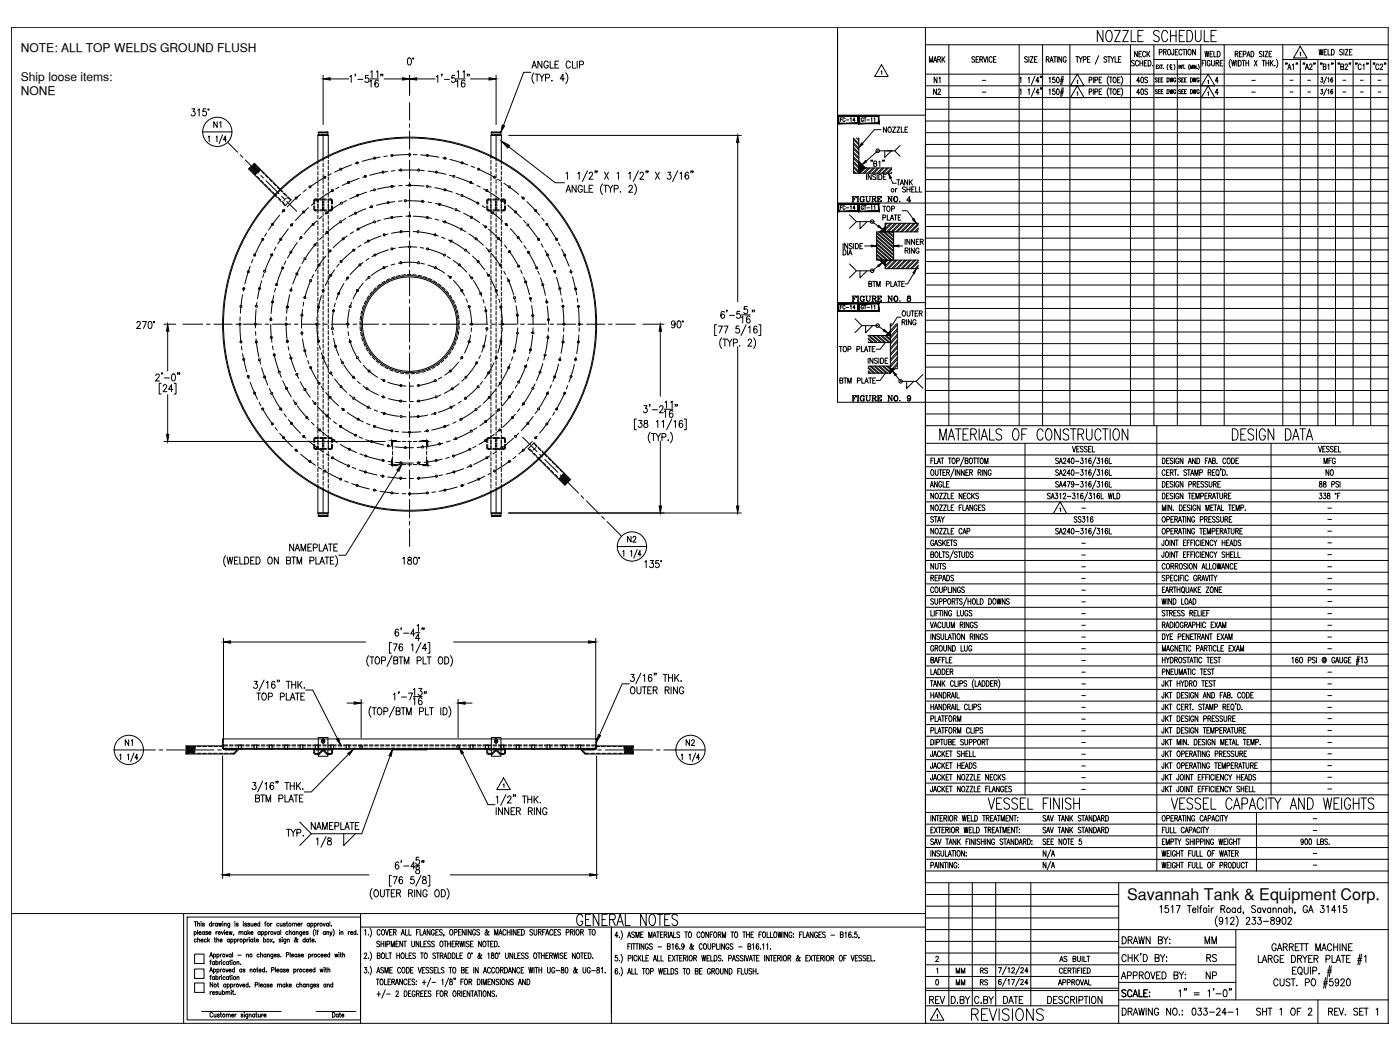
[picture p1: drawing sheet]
<svg xmlns="http://www.w3.org/2000/svg" width="610mm" height="457mm" viewBox="0 0 610 457" stroke-linecap="round" stroke-linejoin="round" font-family="sans-serif">
<defs><g id="words">
<g font-size="8.8">
<text x="476.6" y="19.4">NOZZLE SCHEDULE</text>
<text x="408.2" y="193">MATERIALS OF CONSTRUCTION</text>
<text x="535.5" y="193">DESIGN DATA</text>
<text x="429" y="353.5">VESSEL FINISH</text>
<text x="508.7" y="353.5">VESSEL CAPACITY AND WEIGHTS</text>
<text x="249.8" y="404.3">GENERAL NOTES</text>
<text x="421.9" y="445.6">REVISIONS</text>
</g>
<text font-size="7" x="490.8" y="392">Savannah Tank &amp; Equipment Corp.</text>
<g font-size="6.6">
<text x="552.4" y="415.2">GARRETT MACHINE</text>
<text x="487.2" y="427.6">APPROVED BY:</text>
<text x="523.9" y="427.6">NP</text>
<text x="487.2" y="435.3">SCALE:</text>
<text x="403.6" y="438.1">REV</text>
<text x="413.1" y="438.1">D.BY</text>
<text x="423" y="438.1">C.BY</text>
<text x="435.7" y="438.1">DATE</text>
</g>
<g font-size="6.2">
<text x="272" y="237.4">N2</text>
<text x="134.4" y="362.3">NAMEPLATE</text>
<text x="487.5" y="412">DRAWN BY:</text>
<text x="523.5" y="412">MM</text>
<text x="524.2" y="419.8">RS</text>
<text x="487.5" y="443.1">DRAWING NO.:</text>
<text x="517.9" y="443.1">033-24-1</text>
<text x="545.7" y="443.1">SHT 1 OF 2</text>
<text x="577.1" y="443.1">REV. SET 1</text>
</g>
<g font-size="5.7">
<text x="403.6" y="28.2">MARK</text>
<text x="492.8" y="26.1">NECK</text>
<text x="523.5" y="26.1">WELD</text>
<text x="405.7" y="37.4">N1</text>
<text x="493.9" y="37.4">40S</text>
<text x="405.3" y="42.3">N2</text>
<text x="493.9" y="42.3">40S</text>
<text x="91.7" y="56.8">N1</text>
<text x="383.5" y="58.9">NOZZLE</text>
<text x="389.1" y="81.8">TANK</text>
<text x="369.7" y="89.3">FIGURE NO. 4</text>
<text x="575.4" y="203.2">MFG</text>
<text x="576.1" y="208.1">NO</text>
<text x="466.4" y="228.6">SS316</text>
<text x="403.9" y="249.1">NUTS</text>
<text x="53.3" y="326">N1</text>
<text x="297.4" y="326">N2</text>
<text x="415.2" y="425.1">MM</text>
<text x="425.8" y="425.1">RS</text>
</g>
<g font-size="5.3">
<text x="365.8" y="112.2">DIA</text>
<text x="377.1" y="125.9">BTM PLATE</text>
<text x="369.7" y="132.3">FIGURE NO. 8</text>
<text x="364.4" y="167.9">BTM PLATE</text>
<text x="369.7" y="175.7">FIGURE NO. 9</text>
<text x="460" y="419.8">AS BUILT</text>
<text x="415.2" y="430">MM</text>
<text x="425.8" y="430">RS</text>
<text x="459.7" y="430">APPROVAL</text>
</g>
<g font-size="5.2">
<text x="9.1" y="22.7">NOTE: ALL TOP WELDS GROUND FLUSH</text>
<text x="9.1" y="35.5">Ship loose items:</text>
<text x="9.1" y="41.3">NONE</text>
</g>
<g font-size="4.4">
<text x="364.8" y="54">FC-14</text>
<text x="373.6" y="54">GT-11</text>
</g>
<g font-size="2.6">
<text x="426.5" y="36.3">-</text>
<text x="426.5" y="41.3">-</text>
<text x="543.6" y="36.3">-</text>
<text x="543.6" y="41.3">-</text>
<text x="560.6" y="36.3">-</text>
<text x="560.6" y="41.3">-</text>
<text x="568.3" y="36.3">-</text>
<text x="568.3" y="41.3">-</text>
<text x="583.5" y="36.3">-</text>
<text x="583.5" y="41.3">-</text>
<text x="591.3" y="36.3">-</text>
<text x="591.3" y="41.3">-</text>
<text x="598.7" y="36.3">-</text>
<text x="598.7" y="41.3">-</text>
<text x="469.9" y="222.6">-</text>
<text x="576.8" y="222.6">-</text>
<text x="576.8" y="227.5">-</text>
<text x="576.8" y="232.5">-</text>
<text x="469.9" y="237.8">-</text>
<text x="576.8" y="237.8">-</text>
<text x="469.9" y="243.1">-</text>
<text x="576.8" y="242.7">-</text>
<text x="469.9" y="248">-</text>
<text x="576.8" y="248">-</text>
<text x="469.9" y="252.9">-</text>
<text x="576.8" y="252.9">-</text>
<text x="576.8" y="257.9">-</text>
<text x="469.9" y="263.2">-</text>
<text x="469.9" y="258.2">-</text>
<text x="576.8" y="263.2">-</text>
<text x="469.9" y="268.5">-</text>
<text x="576.8" y="268.5">-</text>
<text x="469.9" y="273.4">-</text>
<text x="576.8" y="273.4">-</text>
<text x="469.9" y="278.7">-</text>
<text x="576.8" y="278.7">-</text>
<text x="469.9" y="283.6">-</text>
<text x="576.8" y="283.6">-</text>
<text x="469.9" y="293.9">-</text>
<text x="469.9" y="288.9">-</text>
<text x="576.8" y="293.9">-</text>
<text x="469.9" y="299.2">-</text>
<text x="576.8" y="299.2">-</text>
<text x="469.9" y="304.1">-</text>
<text x="576.8" y="304.1">-</text>
<text x="469.9" y="309.4">-</text>
<text x="576.8" y="309.4">-</text>
<text x="469.9" y="314.3">-</text>
<text x="576.8" y="314">-</text>
<text x="469.9" y="319.3">-</text>
<text x="576.8" y="319.3">-</text>
<text x="469.9" y="329.5">-</text>
<text x="469.9" y="324.6">-</text>
<text x="576.8" y="329.5">-</text>
<text x="576.8" y="324.6">-</text>
<text x="469.9" y="334.8">-</text>
<text x="576.8" y="334.4">-</text>
<text x="469.9" y="339.7">-</text>
<text x="576.8" y="339.7">-</text>
<text x="469.9" y="345">-</text>
<text x="576.8" y="344.7">-</text>
<text x="570.4" y="357.7">-</text>
<text x="570.4" y="362.7">-</text>
<text x="570.4" y="377.8">-</text>
<text x="570.4" y="372.9">-</text>
</g>
</g></defs>
<!-- layer: SHELL -->
<g fill="none" stroke="#000" stroke-width=".44">
<path d="M174.2 120l-1.5 .3M176.6 119.6l-1.6 .2M177.4 119.6h1.5M179.7 119.6l1.6 .2M182.1 119.9l1.6 .3M157 137.7l-.2 1.5M157.6 135.3l-.4 1.5M158.3 133.1l-.5 1.5M159.3 130.9l-.6 1.4M160.6 128.8l-.9 1.4M162 127l-.9 1.2M163.7 125.3l-1.1 1.1"/>
<path d="M165.6 123.8l-1.3 .9M167.5 122.5l-1.3 .8M169.7 121.4l-1.5 .7M171.9 120.6l-1.5 .5M184.4 120.4l1.5 .5M186.7 121.2l1.4 .7M188.8 122.2l1.3 .9M190.8 123.5l1.3 1M192.7 125l1.1 1.1M194.4 126.7l1 1.2M195.9 128.5l.9 1.4M197.2 130.5l.7 1.4"/>
<path d="M198.2 132.7l.6 1.4M199 134.9l.4 1.6M199.6 137.2l.2 1.6M199.9 139.6l.1 1.6M156.8 140l-.1 1.6M156.8 142.4l.1 1.6M157 144.8l.4 1.5M157.6 147.1l.5 1.5M158.4 149.3l.6 1.5M159.4 151.5l.8 1.4M160.6 153.5l1 1.3M162.1 155.4l1 1.1"/>
<path d="M163.7 157.1l1.3 1M165.6 158.6l1.3 .9M167.6 159.9l1.4 .7M189.5 159.7l-1.3 .7M191.5 158.3l-1.3 .9M193.3 156.8l-1.2 1M194.9 155.1l-1 1.1M196.4 153.1l-1 1.3M197.6 151.1l-.8 1.4M198.5 148.9l-.6 1.5M199.3 146.6l-.5 1.6M199.7 144.3l-.2 1.6"/>
<path d="M199.9 141.9l-.1 1.6M169.7 161l1.5 .6M171.9 161.8l1.6 .4M174.2 162.4l1.6 .2M176.6 162.7l1.6 .1M180.6 162.7l-1.6 .1M182.9 162.3l-1.6 .3M185.2 161.7l-1.5 .4M187.4 160.8l-1.4 .6M96.9 321.8h162.9h-.4h.4v4.2h-162.9v-4.2h.4v.7M97.3 325.8h1.8M97.3 325.3v.9h6.7v-.4h-1.7"/>
<path d="M97.3 324.8h1.8M97.3 324.4h1.8M97.3 322.9v.8M97.3 324.1v.8M99.9 325.8h1.6M99.9 324.8h1.6M99.9 324.4h1.6M102.3 324.4h1.7v.4h-1.7M106.2 325.8h-1.3v.4h5.8v-.4h-1.3M106.2 324.4h-1.3v.4h1.3M107 325.8h1.6M107 324.8h1.6"/>
<path d="M107 324.4h1.6M109.4 324.4h1.3v.4h-1.3M112.9 325.8h-1.2v.4h5.7v-.4h-1.3M112.9 324.4h-1.2v.4h1.2M113.7 325.8h1.6M113.7 324.8h1.6M113.7 324.4h1.6M116.1 324.4h1.3v.4h-1.3M119.6 325.8h-1.3v.4h5.8v-.4h-1.3M119.6 324.4h-1.3v.4h1.3M120.4 325.8h1.6M120.4 324.8h1.6"/>
<path d="M120.4 324.4h1.6M122.8 324.4h1.3v.4h-1.3M126.3 325.8h-1.3v.4h5.8v-.4h-1.3M126.3 324.4h-1.3v.4h1.3M127.1 325.8h1.6M127.1 324.8h1.6M127.1 324.4h1.6M129.5 324.4h1.3v.4h-1.3M133 325.8h-1.3v.4h5.8v-.4h-1.3M133 324.4h-1.3v.4h1.3M133.8 325.8h1.6M133.8 324.8h1.6"/>
<path d="M133.8 324.4h1.6M136.2 324.4h1.3v.4h-1.3M139.7 325.8h-1.3v.4h5.8v-.4h-1.3M139.7 324.4h-1.3v.4h1.3M140.5 325.8h1.6M140.5 324.8h1.6M140.5 324.4h1.6M142.9 324.4h1.3v.4h-1.3M146.4 325.8h-1.3v.4h5.8v-.4h-1.3M146.4 324.4h-1.3v.4h1.3M147.2 325.8h1.6M147.2 324.8h1.6"/>
<path d="M147.2 324.4h1.6M149.6 324.4h1.3v.4h-1.3M152.9 325.8h-1.1v.4h53.1v-.4h-1M152.9 324.4h-1.1v.4h1.1M153.7 325.8h1.5M153.7 324.8h1.5M153.7 324.4h1.5M156 325.8h1.6M156 324.8h1.6M156 324.4h1.6M156.7 324.8h1.1v1h-1.1zM157.3 324.4v.4"/>
<path d="M157.3 325.8v.4M158.4 325.8h1.6M158.4 324.8h1.6M158.4 324.4h1.6M160.8 325.8h1.6M160.8 324.8h1.6M160.8 324.4h1.6M163.2 325.8h1.6M163.2 324.8h1.6M163.2 324.4h1.6M165.6 325.8h1.6M165.6 324.8h1.6"/>
<path d="M165.6 324.4h1.6M168 325.8h1.6M168 324.8h1.6M168 324.4h1.6M170.4 325.8h1.6M170.4 324.8h1.6M170.4 324.4h1.6M172.8 325.8h1.6M172.8 324.8h1.6M172.8 324.4h1.6M175.2 325.8h1.6M175.2 324.8h1.6"/>
<path d="M175.2 324.4h1.6M177.6 325.8h1.5M177.6 324.8h1.5M177.6 324.4h1.5M179.9 325.8h1.7M179.9 324.8h1.7M179.9 324.4h1.7M182.4 325.8h1.5M182.4 324.8h1.5M182.4 324.4h1.5M184.7 325.8h1.6M184.7 324.8h1.6"/>
<path d="M184.7 324.4h1.6M187.1 325.8h1.6M187.1 324.8h1.6M187.1 324.4h1.6M189.5 325.8h1.6M189.5 324.8h1.6M189.5 324.4h1.6M191.9 325.8h1.6M191.9 324.8h1.6M191.9 324.4h1.6M194.3 325.8h1.6M194.3 324.8h1.6"/>
<path d="M194.3 324.4h1.6M196.7 325.8h1.6M196.7 324.8h1.6M196.7 324.4h1.6M199.1 324.4h1.6M199.5 324.4v.4M199.5 325.8v.4M200 324.8v1M200.7 324.8h-1.8v1h1.8M201.5 325.8h1.6M201.5 324.8h1.6M201.5 324.4h1.6"/>
<path d="M203.9 324.4h1v.4h-1M207.1 325.8h-1.3v.4h5.8v-.4h-1.3M207.1 324.4h-1.3v.4h1.3M207.9 325.8h1.6M207.9 324.8h1.6M207.9 324.4h1.6M210.3 324.4h1.3v.4h-1.3M213.8 325.8h-1.3v.4h5.8v-.4h-1.3M213.8 324.4h-1.3v.4h1.3M214.6 325.8h1.6M214.6 324.8h1.6M214.6 324.4h1.6"/>
<path d="M217 324.4h1.3v.4h-1.3M220.5 325.8h-1.3v.4h5.8v-.4h-1.3M220.5 324.4h-1.3v.4h1.3M221.3 325.8h1.6M221.3 324.8h1.6M221.3 324.4h1.6M223.7 324.4h1.3v.4h-1.3M227.2 325.8h-1.3v.4h5.8v-.4h-1.3M227.2 324.4h-1.3v.4h1.3M228 325.8h1.6M228 324.8h1.6M228 324.4h1.6"/>
<path d="M230.4 324.4h1.3v.4h-1.3M233.9 325.8h-1.3v.4h5.8v-.4h-1.3M233.9 324.4h-1.3v.4h1.3M234.7 325.8h1.6M234.7 324.8h1.6M234.7 324.4h1.6M237.1 324.4h1.3v.4h-1.3M240.6 325.8h-1.3v.4h5.8v-.4h-1.3M240.6 324.4h-1.3v.4h1.3M241.4 325.8h1.6M241.4 324.8h1.6M241.4 324.4h1.6"/>
<path d="M243.8 324.4h1.3v.4h-1.3M247.3 325.8h-1.3v.4h5.7v-.4h-1.2M247.3 324.4h-1.3v.4h1.3M248.1 325.8h1.6M248.1 324.8h1.6M248.1 324.4h1.6M250.5 324.4h1.2v.4h-1.2M254.5 324.4h-1.8v.4h1.8M255.3 325.8h1.5M255.3 324.8h1.5M255.3 324.4h1.5M257.6 325.8h1.8"/>
<path d="M257.6 324.8h1.8M257.6 324.4h1.8M259.4 325.3v.9h-6.7v-.4h1.8M259.4 321.8v.7M259.4 322.9v.8M259.4 324.1v.8"/>
<circle cx="141.4" cy="77.2" r=".44"/>
<circle cx="148.3" cy="73.7" r=".44"/>
<circle cx="151.8" cy="79.5" r=".44"/>
<circle cx="155.5" cy="70.9" r=".44"/>
<circle cx="159.1" cy="76.8" r=".44"/>
<circle cx="163" cy="68.9" r=".44"/>
<circle cx="166.7" cy="75" r=".44"/>
<circle cx="170.7" cy="67.7" r=".44"/>
<circle cx="174.5" cy="74.1" r=".44"/>
<circle cx="178.4" cy="67.3" r=".44"/>
<circle cx="182.3" cy="74.1" r=".44"/>
<circle cx="186.1" cy="67.7" r=".44"/>
<circle cx="190" cy="75" r=".44"/>
<circle cx="193.7" cy="68.9" r=".44"/>
<circle cx="197.7" cy="76.8" r=".44"/>
<circle cx="201.2" cy="70.9" r=".44"/>
<circle cx="205" cy="79.5" r=".44"/>
<circle cx="208.4" cy="73.7" r=".44"/>
<circle cx="215.3" cy="77.2" r=".44"/>
<circle cx="118.6" cy="97.7" r=".44"/>
<circle cx="123.5" cy="91.7" r=".44"/>
<circle cx="126.9" cy="98" r=".44"/>
<circle cx="129" cy="86.2" r=".44"/>
<circle cx="132.3" cy="92.3" r=".44"/>
<circle cx="135" cy="81.4" r=".44"/>
<circle cx="136.3" cy="97.7" r=".44"/>
<circle cx="138.3" cy="87.3" r=".44"/>
<circle cx="142.2" cy="92.7" r=".44"/>
<circle cx="144.8" cy="83" r=".44"/>
<circle cx="148.3" cy="96.6" r=".44"/>
<circle cx="148.7" cy="88.4" r=".44"/>
<circle cx="154.8" cy="92.8" r=".44"/>
<circle cx="155.7" cy="85.1" r=".44"/>
<circle cx="156" cy="99.7" r=".44"/>
<circle cx="161.8" cy="90" r=".44"/>
<circle cx="163" cy="82.6" r=".44"/>
<circle cx="163.1" cy="96.6" r=".44"/>
<circle cx="169" cy="88.2" r=".44"/>
<circle cx="170.6" cy="94.7" r=".44"/>
<circle cx="170.7" cy="81.2" r=".44"/>
<circle cx="176.5" cy="87.4" r=".44"/>
<circle cx="178.4" cy="80.7" r=".44"/>
<circle cx="178.4" cy="94.1" r=".44"/>
<circle cx="184" cy="87.7" r=".44"/>
<circle cx="186.1" cy="81.2" r=".44"/>
<circle cx="186.1" cy="94.7" r=".44"/>
<circle cx="191.4" cy="88.9" r=".44"/>
<circle cx="193.7" cy="96.6" r=".44"/>
<circle cx="193.7" cy="82.6" r=".44"/>
<circle cx="198.5" cy="91.3" r=".44"/>
<circle cx="200.8" cy="99.7" r=".44"/>
<circle cx="201.1" cy="85.1" r=".44"/>
<circle cx="205.3" cy="94.6" r=".44"/>
<circle cx="208" cy="88.4" r=".44"/>
<circle cx="211.5" cy="98.8" r=".44"/>
<circle cx="212" cy="83" r=".44"/>
<circle cx="214.6" cy="92.7" r=".44"/>
<circle cx="218.5" cy="87.3" r=".44"/>
<circle cx="220.4" cy="97.7" r=".44"/>
<circle cx="221.8" cy="81.4" r=".44"/>
<circle cx="224.5" cy="92.3" r=".44"/>
<circle cx="227.8" cy="86.2" r=".44"/>
<circle cx="229.8" cy="98" r=".44"/>
<circle cx="233.3" cy="91.7" r=".44"/>
<circle cx="238.1" cy="97.7" r=".44"/>
<circle cx="108.1" cy="118.3" r=".44"/>
<circle cx="110.9" cy="111.1" r=".44"/>
<circle cx="114.4" cy="104.2" r=".44"/>
<circle cx="115.2" cy="118.2" r=".44"/>
<circle cx="118.3" cy="111" r=".44"/>
<circle cx="122.3" cy="104.2" r=".44"/>
<circle cx="123.1" cy="116.7" r=".44"/>
<circle cx="126.7" cy="109.8" r=".44"/>
<circle cx="129.3" cy="119.3" r=".44"/>
<circle cx="131.1" cy="103.4" r=".44"/>
<circle cx="132.8" cy="112.7" r=".44"/>
<circle cx="137.2" cy="106.6" r=".44"/>
<circle cx="138.9" cy="115.4" r=".44"/>
<circle cx="142.4" cy="101.2" r=".44"/>
<circle cx="143.7" cy="109.3" r=".44"/>
<circle cx="144" cy="119.9" r=".44"/>
<circle cx="148.5" cy="113.9" r=".44"/>
<circle cx="149.4" cy="104" r=".44"/>
<circle cx="154" cy="108.9" r=".44"/>
<circle cx="156.7" cy="115.3" r=".44"/>
<circle cx="160.4" cy="105" r=".44"/>
<circle cx="163.2" cy="111" r=".44"/>
<circle cx="167.2" cy="116.6" r=".44"/>
<circle cx="167.3" cy="102.3" r=".44"/>
<circle cx="170.6" cy="108.4" r=".44"/>
<circle cx="174.5" cy="114.4" r=".44"/>
<circle cx="174.6" cy="100.9" r=".44"/>
<circle cx="178.4" cy="107.4" r=".44"/>
<circle cx="182.1" cy="100.9" r=".44"/>
<circle cx="182.2" cy="114.4" r=".44"/>
<circle cx="186.1" cy="108.4" r=".44"/>
<circle cx="189.4" cy="102.3" r=".44"/>
<circle cx="189.6" cy="116.6" r=".44"/>
<circle cx="193.5" cy="111" r=".44"/>
<circle cx="196.4" cy="105" r=".44"/>
<circle cx="200" cy="115.3" r=".44"/>
<circle cx="202.7" cy="108.9" r=".44"/>
<circle cx="207.3" cy="104" r=".44"/>
<circle cx="208.2" cy="113.9" r=".44"/>
<circle cx="212.7" cy="119.9" r=".44"/>
<circle cx="213" cy="109.3" r=".44"/>
<circle cx="217.1" cy="103.8" r=".44"/>
<circle cx="217.8" cy="115.4" r=".44"/>
<circle cx="221.9" cy="109.5" r=".44"/>
<circle cx="225.6" cy="103.4" r=".44"/>
<circle cx="225.9" cy="115.9" r=".44"/>
<circle cx="230.1" cy="109.8" r=".44"/>
<circle cx="233.7" cy="116.7" r=".44"/>
<circle cx="234.5" cy="104.2" r=".44"/>
<circle cx="238.4" cy="111" r=".44"/>
<circle cx="241.5" cy="118.2" r=".44"/>
<circle cx="242.4" cy="104.2" r=".44"/>
<circle cx="245.9" cy="111.1" r=".44"/>
<circle cx="248.6" cy="118.3" r=".44"/>
<circle cx="104.9" cy="133.4" r=".44"/>
<circle cx="106.1" cy="125.8" r=".44"/>
<circle cx="111.6" cy="133.4" r=".44"/>
<circle cx="113" cy="125.7" r=".44"/>
<circle cx="117.9" cy="139.2" r=".44"/>
<circle cx="118.7" cy="131.5" r=".44"/>
<circle cx="120.4" cy="124" r=".44"/>
<circle cx="125.1" cy="133.7" r=".44"/>
<circle cx="126.7" cy="126.3" r=".44"/>
<circle cx="131.5" cy="137.3" r=".44"/>
<circle cx="132.7" cy="129.6" r=".44"/>
<circle cx="135.3" cy="122.2" r=".44"/>
<circle cx="138.7" cy="133.7" r=".44"/>
<circle cx="140.7" cy="126.6" r=".44"/>
<circle cx="145.2" cy="135.3" r=".44"/>
<circle cx="147.5" cy="127.8" r=".44"/>
<circle cx="151.3" cy="121" r=".44"/>
<circle cx="152.5" cy="133.5" r=".44"/>
<circle cx="155.7" cy="126.5" r=".44"/>
<circle cx="160.7" cy="120.7" r=".44"/>
<circle cx="196.1" cy="120.7" r=".44"/>
<circle cx="201.1" cy="126.5" r=".44"/>
<circle cx="204.3" cy="133.5" r=".44"/>
<circle cx="205.4" cy="121" r=".44"/>
<circle cx="209.3" cy="127.8" r=".44"/>
<circle cx="211.5" cy="135.3" r=".44"/>
<circle cx="216" cy="126.6" r=".44"/>
<circle cx="218.1" cy="133.7" r=".44"/>
<circle cx="221.5" cy="122.2" r=".44"/>
<circle cx="224" cy="129.6" r=".44"/>
<circle cx="225.3" cy="137.3" r=".44"/>
<circle cx="228.9" cy="122.8" r=".44"/>
<circle cx="231" cy="130" r=".44"/>
<circle cx="232" cy="137.4" r=".44"/>
<circle cx="236.4" cy="124" r=".44"/>
<circle cx="238.1" cy="131.5" r=".44"/>
<circle cx="238.8" cy="139.2" r=".44"/>
<circle cx="243.7" cy="125.7" r=".44"/>
<circle cx="245.1" cy="133.4" r=".44"/>
<circle cx="250.6" cy="125.8" r=".44"/>
<circle cx="251.8" cy="133.4" r=".44"/>
<circle cx="104.5" cy="141.1" r=".44"/>
<circle cx="104.9" cy="148.9" r=".44"/>
<circle cx="106.1" cy="156.5" r=".44"/>
<circle cx="111.2" cy="141.1" r=".44"/>
<circle cx="111.6" cy="148.9" r=".44"/>
<circle cx="113" cy="156.6" r=".44"/>
<circle cx="118.2" cy="146.9" r=".44"/>
<circle cx="119.4" cy="154.6" r=".44"/>
<circle cx="124.6" cy="141.1" r=".44"/>
<circle cx="125.1" cy="148.6" r=".44"/>
<circle cx="126.7" cy="156" r=".44"/>
<circle cx="131.5" cy="145" r=".44"/>
<circle cx="132.7" cy="152.7" r=".44"/>
<circle cx="138" cy="141.1" r=".44"/>
<circle cx="138.7" cy="148.6" r=".44"/>
<circle cx="140.7" cy="155.8" r=".44"/>
<circle cx="144.7" cy="143.1" r=".44"/>
<circle cx="146.1" cy="150.8" r=".44"/>
<circle cx="149.2" cy="158" r=".44"/>
<circle cx="151.4" cy="141.1" r=".44"/>
<circle cx="152.5" cy="148.8" r=".44"/>
<circle cx="155.7" cy="155.8" r=".44"/>
<circle cx="178.3" cy="141.1" r="81.4"/>
<circle cx="178.3" cy="141.1" r="81.1"/>
<circle cx="178.4" cy="141.1" r="20.6"/>
<circle cx="178.4" cy="141.1" r="21.1"/>
<circle cx="201.1" cy="155.8" r=".44"/>
<circle cx="204.3" cy="148.8" r=".44"/>
<circle cx="205.4" cy="141.1" r=".44"/>
<circle cx="207.6" cy="158" r=".44"/>
<circle cx="210.7" cy="150.8" r=".44"/>
<circle cx="212" cy="143.1" r=".44"/>
<circle cx="216" cy="155.8" r=".44"/>
<circle cx="218.1" cy="148.6" r=".44"/>
<circle cx="218.7" cy="141.1" r=".44"/>
<circle cx="224" cy="152.7" r=".44"/>
<circle cx="225.3" cy="145" r=".44"/>
<circle cx="228.9" cy="159.6" r=".44"/>
<circle cx="231" cy="152.3" r=".44"/>
<circle cx="232" cy="144.9" r=".44"/>
<circle cx="237.3" cy="154.6" r=".44"/>
<circle cx="238.6" cy="146.9" r=".44"/>
<circle cx="243.7" cy="156.6" r=".44"/>
<circle cx="245.1" cy="148.9" r=".44"/>
<circle cx="245.5" cy="141.1" r=".44"/>
<circle cx="250.6" cy="156.5" r=".44"/>
<circle cx="251.8" cy="148.9" r=".44"/>
<circle cx="252.2" cy="141.1" r=".44"/>
<circle cx="108.1" cy="164" r=".44"/>
<circle cx="110.9" cy="171.2" r=".44"/>
<circle cx="114.4" cy="178.1" r=".44"/>
<circle cx="115.2" cy="164.1" r=".44"/>
<circle cx="118.3" cy="171.3" r=".44"/>
<circle cx="121.6" cy="162.1" r=".44"/>
<circle cx="122.3" cy="178.1" r=".44"/>
<circle cx="124.8" cy="169.1" r=".44"/>
<circle cx="128.8" cy="175.8" r=".44"/>
<circle cx="129.3" cy="163" r=".44"/>
<circle cx="132.8" cy="169.6" r=".44"/>
<circle cx="135.3" cy="160.1" r=".44"/>
<circle cx="137.2" cy="175.7" r=".44"/>
<circle cx="138.9" cy="166.9" r=".44"/>
<circle cx="143.7" cy="173" r=".44"/>
<circle cx="144" cy="162.4" r=".44"/>
<circle cx="148.5" cy="168.4" r=".44"/>
<circle cx="149.4" cy="178.3" r=".44"/>
<circle cx="153.9" cy="164.3" r=".44"/>
<circle cx="154" cy="173.4" r=".44"/>
<circle cx="159.9" cy="169.3" r=".44"/>
<circle cx="160.4" cy="177.3" r=".44"/>
<circle cx="160.7" cy="161.6" r=".44"/>
<circle cx="166.8" cy="172.8" r=".44"/>
<circle cx="167.2" cy="165.7" r=".44"/>
<circle cx="174.5" cy="174.6" r=".44"/>
<circle cx="174.5" cy="167.9" r=".44"/>
<circle cx="182.2" cy="167.9" r=".44"/>
<circle cx="182.3" cy="174.6" r=".44"/>
<circle cx="189.6" cy="165.7" r=".44"/>
<circle cx="189.9" cy="172.8" r=".44"/>
<circle cx="196.1" cy="161.6" r=".44"/>
<circle cx="196.4" cy="177.3" r=".44"/>
<circle cx="196.9" cy="169.3" r=".44"/>
<circle cx="202.7" cy="173.4" r=".44"/>
<circle cx="202.9" cy="164.3" r=".44"/>
<circle cx="207.3" cy="178.3" r=".44"/>
<circle cx="208.2" cy="168.4" r=".44"/>
<circle cx="212.7" cy="162.4" r=".44"/>
<circle cx="213" cy="173" r=".44"/>
<circle cx="217.1" cy="178.5" r=".44"/>
<circle cx="217.8" cy="166.9" r=".44"/>
<circle cx="221.5" cy="160.1" r=".44"/>
<circle cx="221.9" cy="172.8" r=".44"/>
<circle cx="225.9" cy="166.4" r=".44"/>
<circle cx="228" cy="175.8" r=".44"/>
<circle cx="232" cy="169.1" r=".44"/>
<circle cx="234.5" cy="178.1" r=".44"/>
<circle cx="235.1" cy="162.1" r=".44"/>
<circle cx="238.4" cy="171.3" r=".44"/>
<circle cx="241.5" cy="164.1" r=".44"/>
<circle cx="242.4" cy="178.1" r=".44"/>
<circle cx="245.9" cy="171.2" r=".44"/>
<circle cx="248.6" cy="164" r=".44"/>
<circle cx="118.6" cy="184.6" r=".44"/>
<circle cx="123.5" cy="190.6" r=".44"/>
<circle cx="126.9" cy="184.3" r=".44"/>
<circle cx="129" cy="196.1" r=".44"/>
<circle cx="132.3" cy="190" r=".44"/>
<circle cx="133.6" cy="181.8" r=".44"/>
<circle cx="138.3" cy="195" r=".44"/>
<circle cx="139.2" cy="187.2" r=".44"/>
<circle cx="142.4" cy="181.1" r=".44"/>
<circle cx="144.8" cy="199.3" r=".44"/>
<circle cx="145.4" cy="191.8" r=".44"/>
<circle cx="148.3" cy="185.7" r=".44"/>
<circle cx="152.2" cy="195.6" r=".44"/>
<circle cx="154.8" cy="189.5" r=".44"/>
<circle cx="156" cy="182.5" r=".44"/>
<circle cx="159.3" cy="198.6" r=".44"/>
<circle cx="161.8" cy="192.3" r=".44"/>
<circle cx="163.1" cy="185.7" r=".44"/>
<circle cx="167.3" cy="180" r=".44"/>
<circle cx="169" cy="194.1" r=".44"/>
<circle cx="170.6" cy="187.6" r=".44"/>
<circle cx="174.6" cy="181.4" r=".44"/>
<circle cx="176.5" cy="194.9" r=".44"/>
<circle cx="178.4" cy="188.2" r=".44"/>
<circle cx="182.1" cy="181.4" r=".44"/>
<circle cx="184" cy="194.7" r=".44"/>
<circle cx="186.1" cy="187.6" r=".44"/>
<circle cx="189.4" cy="180" r=".44"/>
<circle cx="191.4" cy="193.3" r=".44"/>
<circle cx="193.7" cy="185.7" r=".44"/>
<circle cx="197.4" cy="198.6" r=".44"/>
<circle cx="198.5" cy="191" r=".44"/>
<circle cx="200.8" cy="182.5" r=".44"/>
<circle cx="204.6" cy="195.6" r=".44"/>
<circle cx="205.3" cy="187.7" r=".44"/>
<circle cx="211.4" cy="191.8" r=".44"/>
<circle cx="211.5" cy="183.5" r=".44"/>
<circle cx="212" cy="199.3" r=".44"/>
<circle cx="217.6" cy="187.2" r=".44"/>
<circle cx="218.5" cy="195" r=".44"/>
<circle cx="223.1" cy="181.8" r=".44"/>
<circle cx="224.5" cy="190" r=".44"/>
<circle cx="227.8" cy="196.1" r=".44"/>
<circle cx="229.8" cy="184.3" r=".44"/>
<circle cx="233.3" cy="190.6" r=".44"/>
<circle cx="238.1" cy="184.6" r=".44"/>
<circle cx="135" cy="200.9" r=".44"/>
<circle cx="141.4" cy="205.1" r=".44"/>
<circle cx="148.3" cy="208.6" r=".44"/>
<circle cx="151.8" cy="202.8" r=".44"/>
<circle cx="155.5" cy="211.4" r=".44"/>
<circle cx="159.1" cy="205.5" r=".44"/>
<circle cx="163" cy="213.4" r=".44"/>
<circle cx="166.7" cy="207.3" r=".44"/>
<circle cx="166.8" cy="200.5" r=".44"/>
<circle cx="170.7" cy="214.6" r=".44"/>
<circle cx="174.5" cy="208.2" r=".44"/>
<circle cx="174.5" cy="201.5" r=".44"/>
<circle cx="178.4" cy="215" r=".44"/>
<circle cx="182.3" cy="201.5" r=".44"/>
<circle cx="182.3" cy="208.2" r=".44"/>
<circle cx="186.1" cy="214.6" r=".44"/>
<circle cx="190" cy="200.5" r=".44"/>
<circle cx="190" cy="207.3" r=".44"/>
<circle cx="193.7" cy="213.4" r=".44"/>
<circle cx="197.7" cy="205.5" r=".44"/>
<circle cx="201.2" cy="211.4" r=".44"/>
<circle cx="205" cy="202.8" r=".44"/>
<circle cx="208.4" cy="208.6" r=".44"/>
<circle cx="215.3" cy="205.1" r=".44"/>
<circle cx="221.8" cy="200.9" r=".44"/>
</g>
<!-- layer: 0 -->
<g fill="none" stroke="#000" stroke-width=".44">
<path d="M4.9 11.9h599.6v433.7h-599.6zM403 11.9v372.5v-321.5h201.5M403 19.5h201.5M413.2 19.5v165.9M443.8 19.5v165.9M454 19.5v165.9M465.9 19.5v165.9M492.2 19.5v165.9M502.4 19.5v165.9M522.8 19.5v165.9M533 19.5v165.9M558.6 19.5v165.9"/>
<path d="M403 32.3h201.5M403 37.4h201.5M502.4 25.9h20.4M512.6 25.9v159.5M558.6 25.9h45.9M566.2 25.9v159.5M573.9 25.9v159.5M581.5 25.9v159.5M589.2 25.9v159.5M596.8 25.9v159.5M364.7 50.2h38.3M403 42.5h201.5"/>
<path d="M403 47.6h201.5M403 52.7h201.5M403 57.8h201.5M403 68h201.5M403 73.1h201.5M403 78.2h201.5M403 83.3h201.5M403 93.5h201.5M403 98.6h201.5M604.5 88.4h-239.8v-76.5v163.3h239.8M403 103.7h201.5M403 108.8h201.5"/>
<path d="M403 113.9h201.5M403 119h201.5M364.7 131.8h38.3M403 124.1h201.5M403 129.2h201.5M403 139.4h201.5M403 134.3h201.5M403 159.8h201.5M403 154.8h201.5M403 149.6h201.5M403 144.6h201.5M403 170h201.5"/>
<path d="M403 165h201.5M403 198.1h201.5M403 185.4h201.5M403 193h201.5M403 180.2h201.5M446.3 193v153.1M503.7 185.4v193.9M553.5 193v153.1M403 213.4h201.5M403 208.3h201.5M403 203.2h201.5M403 218.5h201.5"/>
<path d="M403 223.6h201.5M403 228.7h201.5M403 233.8h201.5M403 239h201.5M403 244h201.5M403 249.2h201.5M403 254.2h201.5M403 259.4h201.5M403 279.8h201.5M403 274.6h201.5M403 269.6h201.5M403 264.4h201.5"/>
<path d="M403 295.1h201.5M403 290h201.5M403 284.8h201.5M403 315.5h201.5M403 310.4h201.5M403 305.3h201.5M403 300.2h201.5M403 335.9h201.5M403 330.8h201.5M403 325.7h201.5M403 320.6h201.5M403 353.8h201.5"/>
<path d="M403 358.8h201.5M403 346.1h201.5M403 341h201.5M547.1 353.8v25.5M403 364h201.5M403 369h201.5M403 374.2h201.5M403 379.3h201.5M4.9 397.8h398.1M80 397.8v47.8M81.5 399.3h75.5v44.8h-75.5zM157 397.8v47.8"/>
<path d="M403 389.5h84.1M403 394.6h84.1M403 399.7h84.1M413.2 384.4v53.6M423.4 384.4v53.6M433.6 384.4v53.6M448.8 384.4v53.6M487.1 384.4v61.2M604.5 384.4h-201.5v61.2M84.6 405.9a.54 .54 0 0 1 .7 0 .54 .54 0 0 1 0 .8 .54 .54 0 0 1-.7-.1M84.6 401.3h1.1M84.6 405.6v2"/>
<path d="M84.7 415.4h4.1v4.2h-4.1zM85.1 401.3v2M85.5 409.2a.54 .54 0 0 0-.8 0 .54 .54 0 0 0 0 .7 .54 .54 0 0 0 .8 0M86 402.4l.9-.3v1.2M86 409.3l.9-.3v1.2M86 401.3v2M86 405v1.9M86 408.2v2M86.6 406.2l1-.2a.55 .55 0 0 0-.8-.1 .55 .55 0 0 0 0 .8 .55 .55 0 0 0 .8-.1M87.5 409.4h.9v-.3a.55 .55 0 0 0-.8 .1 .55 .55 0 0 0 .1 .7 .55 .55 0 0 0 .7 0M87.5 401.4h.1M87.6 402.1v1.2"/>
<path d="M89 402.3l-.3-.3-.6 .3 .8 .4v.5l-.8-.2M89 405.9a.54 .54 0 0 0-.8 0 .54 .54 0 0 0 0 .8 .54 .54 0 0 0 .8-.1M89 405.6v1.3M89.9 409.2a.54 .54 0 0 0-.8 0 .54 .54 0 0 0 0 .7 .54 .54 0 0 0 .8 0M90.4 405.9l-.8-.2v.4l.8 .5-.3 .3-.5-.3M90.4 408.2v2M90.7 409.4l.6 .8M90.9 406.2l.9-.2a.55 .55 0 0 0-.8-.1 .55 .55 0 0 0 0 .8 .55 .55 0 0 0 .8-.1M91.2 408.9l-.8 .9M91.3 416.7l.6-1.9 .7 1.9M91.4 418.7h.5M91.5 416.1h.8"/>
<path d="M92 418l-.4 .4v1.6M92.1 402.3a.56 .56 0 0 0-.8-.1 .56 .56 0 0 0 0 .8 .56 .56 0 0 0 .8 0M92.1 401.3v2M92.7 402v1.3M92.9 415.7a.56 .56 0 0 1 .9 0 .56 .56 0 0 1 0 .8 .56 .56 0 0 1-.9 0M92.9 415.4v2M93.3 408.9h.5M93.4 402l-.7 .5M93.4 419a.56 .56 0 0 0-.8-.1 .56 .56 0 0 0 0 .8 .56 .56 0 0 0 .8 0M93.4 418.7v1.3M93.5 408.2v1.6l.4 .4M94 419l.1-.2a.57 .57 0 0 1 .8 .6 .57 .57 0 0 1-.9 .3"/>
<path d="M94 418v2M94.1 405.6v1.3M94.4 409.3l.4-.4 .4 .1 .1 1.2M94.4 408.2v2M94.5 415.7l.1-.2a.56 .56 0 0 1 .8 .7 .56 .56 0 0 1-.9 .3M94.5 415.4v2M94.6 402.3a.56 .56 0 0 0-.8-.1 .56 .56 0 0 0 0 .8 .56 .56 0 0 0 .8 0M94.6 402v1.3M94.7 405.6l-.6 .6M95 406.2h1l-.1-.4a.55 .55 0 0 0-.8 .1 .55 .55 0 0 0 .1 .8 .55 .55 0 0 0 .8-.1M95.2 402l.3 1.3 .3-1.3 .3 1.3 .4-1.3M95.5 418.7v1.3"/>
<path d="M95.8 409.4l1-.1a.53 .53 0 0 0-.8-.1 .53 .53 0 0 0 0 .8 .53 .53 0 0 0 .8-.1M96 415.4v1.3M96.1 418.7l-.6 .6M96.4 405.6l.4 1.3 .5-1.3M96.5 418.1h.1M96.5 418.8v1.2M96.6 415.4l-.6 .6M96.9 401.4h.1M97 402.1v1.2M97.6 402.4l.8-.3 .1 1.2M97.6 402v1.3M97.7 405.1h.1"/>
<path d="M97.8 405.7v1.2M98 419a.55 .55 0 0 0-.7 0 .55 .55 0 0 0 0 .7 .55 .55 0 0 0 .7 0M98.4 406.2l.9-.2a.53 .53 0 0 0-.8-.1 .53 .53 0 0 0 0 .8 .53 .53 0 0 0 .8-.1M98.4 415.4l.4 1.3 .5-1.3M99.5 419a.56 .56 0 0 0-.8-.1 .56 .56 0 0 0 0 .8 .56 .56 0 0 0 .8 0M99.5 418.7v1.3M99.8 405.6l.3 1.3 .3-1.3 .3 1.3 .3-1.3M99.9 409.2a.54 .54 0 0 0-.8 0 .54 .54 0 0 0 0 .7 .54 .54 0 0 0 .8 0M99.9 408.9v1.3M99.9 418.7h.6M100 402l-.1 1.8h-.6M100 402.3a.56 .56 0 0 0-.8-.1 .56 .56 0 0 0 0 .8 .56 .56 0 0 0 .8 0"/>
<path d="M100.2 418v1.6l.4 .4M100.5 409.2a.56 .56 0 0 1 .8-.1 .56 .56 0 0 1 0 .8 .56 .56 0 0 1-.8 0M100.5 408.9v2M100.7 415.7a.56 .56 0 0 0-.9 0 .56 .56 0 0 0 0 .8 .56 .56 0 0 0 .9 0M100.7 415.4v1.3M101 418.1h.1M101 418.8v1.2M101.3 414.8v1.9M101.8 406.9l-.2 .4M102 409.2a.54 .54 0 0 1 .8 0 .54 .54 0 0 1 0 .7 .54 .54 0 0 1-.8 0M102 408.9v2M102.2 401.4h.1"/>
<path d="M102.3 402.1v1.2M103.2 419l.8-.2v1.2M103.2 418.7v1.3M103.5 408.9v1.3M103.6 415.9h1.4M103.7 402.3l-.8-.2v.3l.8 .6-.3 .3-.5-.3M104 406l.8-.3 .1 1.2M104 405.6v1.3M104.1 408.9l-.6 .5M104.8 419.8h.1M104.9 406l.4-.4 .4 .1 .1 1.2M105.9 401.4h.1"/>
<path d="M105.9 402.1v1.2M106 409.2a.56 .56 0 0 1 .8-.1 .56 .56 0 0 1 0 .8 .56 .56 0 0 1-.8 0M106 408.9v2M107.3 405.9a.54 .54 0 0 0-.8 0 .54 .54 0 0 0 0 .8 .54 .54 0 0 0 .8-.1M107.3 415.8l.8-.3 .1 1.2M107.3 405.6v1.3M107.3 415.4v1.3M107.4 402.3l-.8-.2v.3l.8 .6-.3 .3-.6-.3M107.6 408.9v1.3M107.9 405v1.9M108.2 408.9l-.6 .5M108.3 406.2l.5 .7"/>
<path d="M108.5 408.3h.1M108.6 409v1.2M108.7 402.3l-.8-.2v.3l.8 .6-.3 .3-.5-.3M108.7 405.6l-.8 1M109.2 406.2l1-.2a.55 .55 0 0 0-.8-.1 .55 .55 0 0 0 0 .8 .55 .55 0 0 0 .8-.1M109.3 402l.1 1.2 .8-.3M110.1 409.2a.56 .56 0 0 0-.8-.1 .56 .56 0 0 0 0 .8 .56 .56 0 0 0 .8 0M110.1 408.9v1.3M110.2 402v1.3M110.6 408.9h.5M110.7 402.5h1a.48 .48 0 0 0-.5-.5 .48 .48 0 0 0-.5 .5l.2 .7 .8-.2M110.8 408.2v1.6l.4 .4"/>
<path d="M111.6 409.4l1-.1a.55 .55 0 0 0-.9-.1 .55 .55 0 0 0 0 .8 .55 .55 0 0 0 .9-.1M112.8 415.7l-.1-.2a.57 .57 0 0 0-.8 .6 .57 .57 0 0 0 .9 .4M113.1 402.3a.54 .54 0 0 0-.8 0 .54 .54 0 0 0 0 .7 .54 .54 0 0 0 .8 0M113.1 401.3v2M113.3 405.9a.56 .56 0 0 0-.8 0 .56 .56 0 0 0 0 .8 .56 .56 0 0 0 .8-.1M113.3 405.6v1.3M113.4 415.8l.8-.3 .1 1.2M113.4 414.8v1.9M113.9 405.9a.54 .54 0 0 1 .8 0 .54 .54 0 0 1 0 .8 .54 .54 0 0 1-.8-.1M113.9 405.6v2M114.8 409.2a.56 .56 0 0 1 .8-.1 .56 .56 0 0 1 0 .8 .56 .56 0 0 1-.8 0M114.8 408.2v2"/>
<path d="M115.3 402h.5M115.4 405.9a.56 .56 0 0 1 .8 0 .56 .56 0 0 1 0 .8 .56 .56 0 0 1-.8-.1M115.4 405.6v2M115.8 415.7a.56 .56 0 0 0-.8 0 .56 .56 0 0 0 0 .8 .56 .56 0 0 0 .8 0M115.8 415.4v1.3M115.9 401.3l-.4 .4v1.6M116.4 415.8l.8-.3 .1 1.2M116.4 415.4v1.3M116.9 405.6v1.3M117.5 405.6l-.6 .6M117.7 408.9l.9 1.3M117.8 402v1.3"/>
<path d="M118.5 402l-.7 .5M118.6 408.9l-.9 1.3M118.8 415.4l-.1 1.8-.6 .1M118.8 415.7a.56 .56 0 0 0-.8 0 .56 .56 0 0 0 0 .8 .56 .56 0 0 0 .8 0M119.3 405.6l.4 1.3 .6-1.3M119.3 410.1l-.2 .5M119.4 416h.9v-.4a.57 .57 0 0 0-.8 .1 .57 .57 0 0 0 .1 .8 .57 .57 0 0 0 .7 0M121.4 402.3a.56 .56 0 0 0-.8-.1 .56 .56 0 0 0 0 .8 .56 .56 0 0 0 .8 0M121.6 405.9a.56 .56 0 0 0-.8 0 .56 .56 0 0 0 0 .8 .56 .56 0 0 0 .8-.1M121.6 405.6v1.3M121.7 415.7l-.3-.3-.6 .3 .8 .5v.4l-.8-.1M122 402l.1 1.2 .7-.3"/>
<path d="M122.2 405v1.9M122.3 416.5h.1M122.4 409.2l-.3-.3-.6 .3 .8 .4v.5l-.8-.2M122.8 402v1.3M122.8 408.3h.1M122.9 409v1.2M124.3 402.3l-.8-.2v.3l.8 .6-.3 .3-.6-.3M124.4 408.9v1.8h-.7M124.4 409.2a.56 .56 0 0 0-.8-.1 .56 .56 0 0 0 0 .8 .56 .56 0 0 0 .8 0M124.7 415.8l.9-.1 .1-.8-1-.1v1.9M124.7 402h.6M124.9 401.3v1.6l.4 .4"/>
<path d="M125.1 409.3l.4-.4 .4 .1 .1 1.2M125.1 408.9v1.3M125.4 405.9a.54 .54 0 0 0-.8 0 .54 .54 0 0 0 0 .8 .54 .54 0 0 0 .8-.1M126 406l.7-.3 .1 1.2M126 405v1.9M126.4 414.8v1.9M126.9 416h1l-.1-.4a.57 .57 0 0 0-.8 .1 .57 .57 0 0 0 .1 .8 .57 .57 0 0 0 .8 0M127.3 402.4l.8-.3 .1 1.2M127.3 402v1.3M128.2 402.4l.4-.4 .4 .1 .1 1.2M128.3 405.9a.56 .56 0 0 0-.8 0 .56 .56 0 0 0 0 .8 .56 .56 0 0 0 .8-.1M128.3 405.6v1.3"/>
<path d="M129 406l.7-.3 .1 1.2M129 405.6v1.3M129.3 415.7l-.2-.2a.57 .57 0 0 0-.8 .6 .57 .57 0 0 0 1 .4M129.3 415.4v1.3M129.6 402.5h.9a.48 .48 0 0 0-.4-.5 .48 .48 0 0 0-.5 .5l.2 .7 .7-.2M129.7 409.1l-.1-.2a1.05 1.05 0 0 1-1.3 1.1v-.6l.8-.7-.3-.5-.2 .8 .8 1.1 .3-.1M130.7 415.7l-.8-.2v.4l.8 .6-.3 .2-.6-.2M131.1 402v1.3M131.2 416h1l-.1-.4a.57 .57 0 0 0-.8 .1 .57 .57 0 0 0 .1 .8 .57 .57 0 0 0 .8 0M131.3 405.6v1.8l-.7 .1M131.3 405.9a.56 .56 0 0 0-.8 0 .56 .56 0 0 0 0 .8 .56 .56 0 0 0 .8-.1M131.7 402l-.6 .5"/>
<path d="M131.9 406.2l1-.2a.55 .55 0 0 0-.8-.1 .55 .55 0 0 0 0 .8 .55 .55 0 0 0 .8-.1M132.9 409.2a.56 .56 0 0 0-.8-.1 .56 .56 0 0 0 0 .8 .56 .56 0 0 0 .8 0M132.9 408.2v2M134.2 405.9l-.3-.3-.6 .3 .8 .5v.5l-.8-.3M134.4 409.2a.54 .54 0 0 0-.8 0 .54 .54 0 0 0 0 .7 .54 .54 0 0 0 .8 0M134.4 415.7a.56 .56 0 0 1 .8 0 .56 .56 0 0 1 0 .8 .56 .56 0 0 1-.8 0M134.4 408.9v1.3M134.4 415.4v2M134.7 402.3a.56 .56 0 0 0-.8-.1 .56 .56 0 0 0 0 .8 .56 .56 0 0 0 .8 0M134.7 402v1.3M134.8 408.9h.6M135.1 408.2v1.6l.4 .4"/>
<path d="M135.3 402.3a.54 .54 0 0 1 .8 0 .54 .54 0 0 1 0 .7 .54 .54 0 0 1-.8 0M135.3 402v1.9M135.9 409.4h.9a.48 .48 0 0 0-.5-.5 .48 .48 0 0 0-.4 .5l.2 .7 .7-.2M135.9 415.4v1.3M136.5 415.4l-.6 .6M136.8 402.3a.56 .56 0 0 1 .8-.1 .56 .56 0 0 1 0 .8 .56 .56 0 0 1-.8 0M136.8 402v1.9M137 404.6a2.25 2.25 0 0 0 0 3M137.4 410h.1M137.4 405.1h.1M137.5 405.7v1.2M138 405.6h.5"/>
<path d="M138.3 402v1.3M138.6 405l-.4 .3v1.6M139 402l-.7 .5M139.3 415.7l-.2-.2a.57 .57 0 0 0-.8 .6 .57 .57 0 0 0 1 .4M139.8 416h.9l-.1-.4a.55 .55 0 0 0-.7 .1 .55 .55 0 0 0 .1 .8 .55 .55 0 0 0 .7 0M140.7 402l.5 1.3 .5-1.3M141.2 416h.9v-.4a.57 .57 0 0 0-.8 .1 .57 .57 0 0 0 .1 .8 .57 .57 0 0 0 .7 0M141.7 405.9a.56 .56 0 0 0-.8 0 .56 .56 0 0 0 0 .8 .56 .56 0 0 0 .8-.1M141.7 405.6v1.3M142.3 406l.8-.3 .1 1.2M142.3 405.6v1.3M143 402.3a.54 .54 0 0 0-.8 0 .54 .54 0 0 0 0 .7 .54 .54 0 0 0 .8 0"/>
<path d="M143 402v1.3M143.5 415.7l-.1-.2a.57 .57 0 0 0-.8 .6 .57 .57 0 0 0 .9 .4M143.5 414.8v1.9M143.6 405.6l.5 1.3 .5-1.3M143.6 401.3v2M144.1 406.9l-.6 .7M144.3 403.1h.1M145 404.6a2.25 2.25 0 0 1 0 3M145.8 415.4l.3 1.3 .3-1.3 .3 1.3 .4-1.3M147.5 414.9h.1M147.6 415.5v1.2M147.8 405.1h.1"/>
<path d="M147.9 405.7v1.2M148.1 415.4h.5M148.3 414.8v1.6l.4 .3M148.5 406l.8-.3v1.2M148.5 405.6v1.3M149.2 415.8l.8-.3 .1 1.2M149.2 414.8v1.9M151.7 405.6v1.3M152.3 405.6l-.6 .6M152.6 406.2l1-.2a.55 .55 0 0 0-.8-.1 .55 .55 0 0 0 0 .8 .55 .55 0 0 0 .8-.1M155 405.9a.54 .54 0 0 0-.8 0 .54 .54 0 0 0 0 .8 .54 .54 0 0 0 .8-.1M155 405v1.9"/>
<path d="M155.7 406.8h.1M157 403.7h246M266.2 403.7v41.9M403 409.9h84.1M403 415h84.1M403 404.8h201.5M487.1 412.4h51M538.1 404.8v30.6M84.7 428h4.1v4.1h-4.1zM84.7 421.9h4.1v4.1h-4.1zM91.3 423.3l.6-2 .7 2M91.4 425.2h.5"/>
<path d="M91.5 422.6h.8M91.5 431.7v1.4M92 424.6l-.4 .3v1.6M92.1 431.7l-.6 .6M92.5 432.3h.9v-.3a.55 .55 0 0 0-.8 0 .55 .55 0 0 0 .1 .8 .55 .55 0 0 0 .7 0M92.7 427.8v2l-1.2-2v2M92.9 422.2a.56 .56 0 0 1 .9 0 .56 .56 0 0 1 0 .8 .56 .56 0 0 1-.9 0M92.9 422v1.9M93.4 425.5a.56 .56 0 0 0-.8 0 .56 .56 0 0 0 0 .8 .56 .56 0 0 0 .8-.1M93.4 425.2v1.3M94 425.5a.54 .54 0 0 1 .8 0 .54 .54 0 0 1 0 .8 .54 .54 0 0 1-.8-.1M94 424.6v1.9"/>
<path d="M94.5 422.2l.1-.2a.56 .56 0 0 1 .8 .7 .56 .56 0 0 1-.9 .3M94.5 422v1.9M94.6 428.5h.6M94.8 432l-.8-.2v.4l.8 .6-.3 .3-.6-.3M94.9 427.8v1.6l.4 .4M95.3 431.7l.1 1.3 .4 .1 .4-.4M95.5 425.2v1.3M96 422v1.3M96.1 425.2l-.6 .6M96.2 431.7v1.4M96.5 424.7h.1M96.5 425.3v1.2"/>
<path d="M96.6 422l-.6 .5M96.8 432a.54 .54 0 0 1 .8 0 .54 .54 0 0 1 0 .8 .54 .54 0 0 1-.8 0M96.8 431.1v2M98 425.5a.54 .54 0 0 0-.7 0 .54 .54 0 0 0 0 .8 .54 .54 0 0 0 .7-.1M98.3 428.8a.56 .56 0 0 0-.8-.1 .56 .56 0 0 0 0 .8 .56 .56 0 0 0 .8 0M98.3 428.5v1.3M98.4 422l.4 1.3 .5-1.3M98.4 432.1l.7-.3 .1 1.3M98.4 431.7v1.4M98.9 428.8a.54 .54 0 0 1 .8 0 .54 .54 0 0 1 0 .7 .54 .54 0 0 1-.8 0M98.9 428.5v1.9M99.2 432.1l.8-.3 .1 1.3"/>
<path d="M99.5 425.5a.56 .56 0 0 0-.8 0 .56 .56 0 0 0 0 .8 .56 .56 0 0 0 .8-.1M99.5 425.2v1.3M99.7 422.5h1l-.1-.4a.57 .57 0 0 0-.8 .1 .57 .57 0 0 0 .1 .8 .57 .57 0 0 0 .8 0M99.9 425.2h.6M100.2 424.6v1.6l.4 .3M100.4 428.8a.56 .56 0 0 1 .8-.1 .56 .56 0 0 1 0 .8 .56 .56 0 0 1-.8 0M100.4 428.5v1.9M100.7 431.2h.1M100.7 431.8v1.3M101 424.7h.1M101 425.3v1.2M101.2 431.7h.6"/>
<path d="M101.5 431.1v1.6l.3 .4M101.9 428.5v1.3M102.1 422.2a.56 .56 0 0 0-.8 0 .56 .56 0 0 0 0 .8 .56 .56 0 0 0 .8 0M102.1 421.3v2M102.4 432.9h.1M102.6 428.5l-.7 .5M103.2 425.6l.4-.4 .4 .1v1.2M103.2 425.2v1.3M104.3 428.5l.5 1.3 .5-1.3M105.3 422.2a.56 .56 0 0 0-.8 0 .56 .56 0 0 0 0 .8 .56 .56 0 0 0 .8 0M105.3 422v1.3M105.6 429h1l-.1-.3a.55 .55 0 0 0-.7 .1 .55 .55 0 0 0 0 .7 .55 .55 0 0 0 .8 0"/>
<path d="M106.7 422.2l-.8-.2v.4l.8 .6-.3 .3-.6-.3M108 428.8a.54 .54 0 0 0-.8 0 .54 .54 0 0 0 0 .7 .54 .54 0 0 0 .8 0M108 427.8v2M108.7 429.6h.1M108.9 422.3l.8-.3 .1 1.3M108.9 422v1.3M111.1 428.9l1-.1 .1-.8-1.1-.2v2M111.7 422h.6M112 421.3v1.6l.4 .4M112.8 422.5h.9v-.4a.55 .55 0 0 0-.8 .2 .55 .55 0 0 0 .1 .7 .55 .55 0 0 0 .7 0M112.8 427.8v2M113.4 429h.9a.48 .48 0 0 0-.5-.5 .48 .48 0 0 0-.4 .5l.2 .7 .7-.2"/>
<path d="M115.2 422.2a.56 .56 0 0 0-.8 0 .56 .56 0 0 0 0 .8 .56 .56 0 0 0 .8 0M115.2 421.3v2M115.7 428.8a.56 .56 0 0 0-.8-.1 .56 .56 0 0 0 0 .8 .56 .56 0 0 0 .8 0M115.7 428.5v1.3M115.9 423.1h.1M117.2 428.8l-.8-.2v.3l.8 .6-.4 .3-.5-.3M117.6 429h1a.48 .48 0 0 0-.5-.5 .48 .48 0 0 0-.5 .5l.2 .7 .8-.2M118.3 422.3l.9-.1 .1-.7-1-.2v2M119.9 421.3v2M120.5 422.5h.9v-.4a.57 .57 0 0 0-.8 .1 .57 .57 0 0 0 .1 .8 .57 .57 0 0 0 .7 0M120.8 428.9l.4-.4 .4 .1 .1 1.2M120.8 428.5v1.3"/>
<path d="M121.7 428.9l.8-.3v1.2M122.8 422.2l-.1-.2a.57 .57 0 0 0-.8 .6 .57 .57 0 0 0 .9 .4M122.8 422v1.3M124.1 428.8a.56 .56 0 0 0-.8-.1 .56 .56 0 0 0 0 .8 .56 .56 0 0 0 .8 0M124.1 428.5v1.3M124.3 422.2l-.8-.2v.4l.8 .6-.3 .3-.6-.3M124.7 427.8v2M124.7 422.5h1l-.1-.4a.57 .57 0 0 0-.7 .1 .57 .57 0 0 0 0 .8 .57 .57 0 0 0 .8 0M125 429l.5 .8M125.5 428.5l-.8 .9M126 429l.9-.1a.53 .53 0 0 0-.8-.1 .53 .53 0 0 0 0 .8 .53 .53 0 0 0 .8-.1M127.9 422.2a.56 .56 0 0 1 .8 0 .56 .56 0 0 1 0 .8 .56 .56 0 0 1-.8 0"/>
<path d="M127.9 422v1.9M129.4 422v1.3M130 428.8a.54 .54 0 0 0-.8 0 .54 .54 0 0 0 0 .7 .54 .54 0 0 0 .8 0M130.1 422l-.7 .5M130.5 428.9l.8-.3 .1 1.2M130.5 427.8v2M132.9 422.2a.56 .56 0 0 0-.8 0 .56 .56 0 0 0 0 .8 .56 .56 0 0 0 .8 0M132.9 428.8a.54 .54 0 0 0-.8 0 .54 .54 0 0 0 0 .7 .54 .54 0 0 0 .8 0M132.9 428.5v1.3M133.3 422.5h1l-.2-.5a.57 .57 0 0 0-.8 .6 .57 .57 0 0 0 1 .4M133.5 428.9l.9-.3v1.2M133.5 428.5v1.3"/>
<path d="M134.8 422.5h.9l-.1-.4a.55 .55 0 0 0-.7 .2 .55 .55 0 0 0 .1 .7 .55 .55 0 0 0 .7 0M136 428.5l-.1 1.8h-.7M136 428.8a.56 .56 0 0 0-.8-.1 .56 .56 0 0 0 0 .8 .56 .56 0 0 0 .8 0M136.5 429h.9a.48 .48 0 0 0-.4-.5 .48 .48 0 0 0-.5 .5l.2 .7 .7-.2M137.1 422.2a.56 .56 0 0 0-.8 0 .56 .56 0 0 0 0 .8 .56 .56 0 0 0 .8 0M137.1 421.3v2M138.8 428.8l-.8-.2v.3l.8 .6-.3 .3-.6-.3M139.3 422l.4 1.3 .3-1.3 .3 1.3 .3-1.3M141.1 421.4h.1M141.2 422v1.3M141.7 422h.5M141.9 421.3v1.6l.4 .4"/>
<path d="M141.9 428.8a.54 .54 0 0 0-.8 0 .54 .54 0 0 0 0 .7 .54 .54 0 0 0 .8 0M141.9 428.5v1.3M142.5 428.9l.8-.3 .1 1.2M142.5 428.5v1.3M142.8 422.3l.7-.3 .1 1.3M142.8 421.3v2M144.9 428.8a.54 .54 0 0 0-.8 0 .54 .54 0 0 0 0 .7 .54 .54 0 0 0 .8 0M144.9 427.8v2M403 425.2h84.1M403 420.1h135.1M403 431.3h84.1M403 430.3h84.1"/>
<path d="M403 438h84.1M487.1 435.4h117.4M487.1 427.8h51M573.9 435.4v10.2M87.8 440.4h34.6M92.7 441.4a.61 .61 0 0 0-.8-.5 .61 .61 0 0 0-.4 .7v.5a.61 .61 0 0 0 .4 .8 .61 .61 0 0 0 .8-.5M93.2 441.6l.1 1.2 .4 .1 .4-.4M94.1 441.6v1.3M95.5 441.8l-.8-.2v.4l.8 .6-.3 .3-.6-.3M95.9 441.6h.6M96.1 440.9v1.6l.4 .4M98.5 441.9l.8-.3 .1 1.3"/>
<path d="M98.5 441.6v1.3M99.4 441.9l.8-.3 .1 1.3M100.8 442.1h1l-.2-.5a.56 .56 0 0 0-.8 .7 .56 .56 0 0 0 1 .3M102.3 441.6v1.3M102.9 441.6l-.6 .5M105.8 441.8l-.8-.2v.4l.8 .6-.3 .3-.6-.3M106.3 441h.1M106.4 441.6v1.3M107.9 441.6l-.1 1.7-.6 .1M107.9 441.8l-.2-.2a.57 .57 0 0 0-.8 .6 .57 .57 0 0 0 1 .4M108.5 441.9l.8-.3 .1 1.3M108.5 441.6v1.3"/>
<path d="M110.9 441.8a.56 .56 0 0 0-.8 0 .56 .56 0 0 0 0 .8 .56 .56 0 0 0 .8 0M110.9 441.6v1.3M111.4 441.6h.5M111.6 440.9v1.6l.4 .4M112.5 441.6l.1 1.2 .3 .1 .5-.4M113.4 441.6v1.3M114 441.6v1.3M114.6 441.6l-.6 .5M114.9 442.1h1l-.1-.4a.57 .57 0 0 0-.8 .1 .57 .57 0 0 0 .1 .8 .57 .57 0 0 0 .8 0M137.7 440.4h17.3M144.8 440.9a1 1 0 0 1 1.1 1 1 1 0 0 1-1.1 1zM147.3 441.8a.56 .56 0 0 0-.8 0 .56 .56 0 0 0 0 .8 .56 .56 0 0 0 .8 0"/>
<path d="M147.3 441.6v1.3M147.8 441.6h.5M148 440.9v1.6l.4 .4M148.8 442.1h1l-.1-.4a.57 .57 0 0 0-.8 .1 .57 .57 0 0 0 .1 .8 .57 .57 0 0 0 .8 0"/>
<circle cx="97.4" cy="416" r=".6"/>
<circle cx="102.1" cy="419.3" r=".61"/>
<circle cx="105" cy="409.5" r=".6"/>
<circle cx="109.2" cy="416" r=".6"/>
<circle cx="116.7" cy="409.5" r=".61"/>
<circle cx="116.8" cy="402.6" r=".6"/>
<circle cx="118.4" cy="406.2" r=".61"/>
<circle cx="126.2" cy="402.6" r=".6"/>
<circle cx="137.3" cy="416" r=".61"/>
<circle cx="139.8" cy="402.6" r=".61"/>
<circle cx="93.7" cy="429.1" r=".6"/>
<circle cx="97.4" cy="422.6" r=".6"/>
<circle cx="102.1" cy="425.8" r=".61"/>
<circle cx="103.4" cy="429.1" r=".61"/>
<circle cx="110.8" cy="422.6" r=".61"/>
<circle cx="130.9" cy="422.6" r=".61"/>
<circle cx="97.4" cy="442.2" r=".6"/>
</g>
<!-- layer: TEXT -->
<g fill="none" stroke="#000" stroke-width=".44">
<path d="M383.7 31.1l.2-.3v1.6M383.8 28.2l2.9 5.1h-5.8zM424.4 25l-.8-.3-.5 .3 .1 .5a1.06 1.06 0 0 1 1 1.5l-.6 .1-.5-.3M425 25.9h.7M426.2 24.7h-1.2v2.4h1.2M426.7 25.9l1-.2v-.9l-1-.1v2.4M427.3 25.9l.6 1.2M428.2 24.7l.7 2.4 .7-2.4M430.1 24.7v2.4M432 25.3a.68 .68 0 0 0-.9-.6 .68 .68 0 0 0-.4 .9v.6a.68 .68 0 0 0 .4 .9 .68 .68 0 0 0 .9-.6M432.6 25.9h.7M433.7 24.7h-1.1v2.4h1.1"/>
<path d="M444.1 34.1l.4-.5v2.5M444.1 39.2l.4-.5v2.4M447.4 25l-.8-.3-.5 .3 .1 .5a1.06 1.06 0 0 1 1 1.5l-.6 .1-.5-.3M447.7 34.1l.4-.5v2.5M447.7 39.2l.4-.5v2.4M448 24.7v2.4M448.6 24.7h1.2l-1.2 2.4h1.2M450.5 25.9h.6M450.7 33.1l-1.6 3.8M450.7 38.3l-1.6 3.7M451.6 24.7h-1.1v2.4h1.1M452.4 35.2h-1.3l.9-1.6v2.5"/>
<path d="M453.1 33.3l-.1 .6M453.1 38.3l-.1 .6M453.6 33.3l-.1 .6M453.6 38.3l-.1 .6M455.6 25.9l1-.2v-.9l-1-.1v2.4M456.2 25.9l.6 1.2M456.8 34.1l.4-.5v2.5M456.8 39.2l.4-.5v2.4M457.1 27.1l.8-2.4 .7 2.4M457.4 26.3h.9M458.8 24.7h1.2M459.3 33.6h-.9l-.1 1.1a.69 .69 0 0 1 1 0 .69 .69 0 0 1-.1 1 .69 .69 0 0 1-1-.1"/>
<path d="M459.3 38.7h-.9l-.1 1a.7 .7 0 0 1 1 .1 .7 .7 0 0 1-.1 1 .7 .7 0 0 1-1-.1M459.3 24.7v2.4M460.3 33.7l.2-.1a1.4 1.4 0 0 1 0 2.5l-.5-1.1zM460.3 38.8a1.21 1.21 0 0 1 1.1 1 1.21 1.21 0 0 1-.7 1.3l-.6-.4zM460.4 24.7v2.4M461.8 35.3h1.2M461.8 34.7h1.3M461.8 39.7h1.3M462.3 24.7v2.4l-1.2-2.4v2.4M462.4 33.1l-.6 3.8M462.4 38.3l-.6 3.7M463 33.1l-.6 3.8"/>
<path d="M463 38.3l-.6 3.7M464.3 25.3a.68 .68 0 0 0-.9-.6 .68 .68 0 0 0-.5 .9v.6a.7 .7 0 0 0 .7 .9 .7 .7 0 0 0 .7-.9h-.5M468.4 24.7h1.3M468.9 35.2l.4-.3v1.5M469.1 32.3l2.9 5.1h-5.9zM469.1 37.4l2.9 5.1h-5.9zM469.1 24.7v2.4M469.8 24.7l.8 1.2v1.2M471.2 24.7l-.6 1.2M471.7 25.9h1v-1.1l-1-.1v2.4M473.5 25.9h.7M474.2 34.9l1.1-.1v-1.1l-1.1-.1v2.5"/>
<path d="M474.2 40l1.1-.1v-1.1l-1.1-.1v2.4M474.7 24.7h-1.2v2.4h1.2M476.1 33.6v2.5M476.1 38.7v2.4M476.7 34.9l1.1-.1v-1.1l-1.1-.1v2.5M476.7 40l1.1-.1v-1.1l-1.1-.1v2.4M478.4 24.2l-1.5 3.7M478.6 34.8h.7M478.6 39.9h.7M479.7 33.6h-1.1v2.5h1.1M479.7 38.7h-1.1v2.4h1.1M481.9 25l-.8-.3-.4 .3 .1 .5a1.06 1.06 0 0 1 .9 1.5l-.6 .1-.4-.3"/>
<path d="M482.3 24.7h1.2M482.7 33.1a3.2 3.2 0 0 0 0 3.8M482.7 38.3a3.2 3.2 0 0 0 0 3.7M482.9 24.7v2.4M483.1 33.6h1.2M483.1 38.7h1.2M483.7 24.7l.7 1.2v1.2M483.7 33.6v2.5M483.7 38.7v2.4M485 33.7l.2-.1a1.28 1.28 0 0 1 .9 1.2 1.28 1.28 0 0 1-.9 1.3 1.63 1.63 0 0 1-.2-2.4zM485 38.8a1.12 1.12 0 0 1 1.1 1.1 1.12 1.12 0 0 1-1.1 1.1l-.4-.8zM485.1 24.7l-.7 1.2"/>
<path d="M485.5 24.7v2.4h1.1M486.6 34.8h.8M486.6 39.9h.8M487 25.9h.7M487.8 33.6h-1.2v2.5h1.2M487.8 38.7h-1.2v2.4h1.2M488.1 24.7h-1.1v2.4h1.1M488.2 33.1a3 3 0 0 1 0 3.8M488.2 38.3a3 3 0 0 1 0 3.7M493.9 26.7l-.4-.4-.8 .4 .1 .4 .8 .5a.63 .63 0 0 1 .3 .9 .63 .63 0 0 1-1 .1l-.2-.2M495.8 26.9a.68 .68 0 0 0-.9-.6 .68 .68 0 0 0-.5 .9v.6a.68 .68 0 0 0 .5 .9 .68 .68 0 0 0 .9-.6M496.3 26.3v2.4"/>
<path d="M497.6 26.3v2.4M499.4 26.3h-1.1v2.4h1.1M499.9 26.3a1.23 1.23 0 0 1 1.3 1.2 1.23 1.23 0 0 1-1.3 1.2zM501.9 28.5h.1M503.5 29h.4M503.9 34.1l-.8-.1v.5a.81 .81 0 0 1 .7 1.1l-.8-.1M503.9 39.3l-.3-.3-.6 .3 .6 .6a.47 .47 0 0 1 .2 .8 .47 .47 0 0 1-.8-.2M504.2 28.3h-.7v1.5h.7M504.3 34.8h.6M504.3 39.9h.6M504.5 28.3l.7 1.5M504.8 22.8l1.1-.3-.1-.9-1-.1v2.4"/>
<path d="M505.2 33.9h-.9v1.8h.9M505.2 39h-.9v1.8h.9M505.2 28.3l-.7 1.5M505.4 28.3h.8M505.6 34.8h.5M505.6 39.9h.5M505.8 28.3v1.5M506.4 33.9h-.8v1.8h.8M506.4 39h-.8v1.8h.8M506.5 29.7h.1M506.6 22.6l1-.1v-.9l-1-.1v2.4M507.2 22.6l.6 1.3"/>
<path d="M508.2 33.9a.91 .91 0 0 1 .9 .9 .91 .91 0 0 1-.9 .9zM508.2 39a.89 .89 0 0 1 .9 .9 .89 .89 0 0 1-.9 .9zM508.6 28l-.4 1 .4 1.3M508.7 21.6l.2-.1a1.28 1.28 0 0 1 .9 1.2 1.28 1.28 0 0 1-.9 1.2 1.78 1.78 0 0 1-.2-2.3zM509.4 33.9l.3 1.8 .3-1.8 .3 1.8 .4-1.8M509.4 39l.3 1.8 .3-1.8 .3 1.8 .4-1.8M509.7 28.6v1.6h.7M510.2 28.5a.42 .42 0 0 0-.5-.4 .42 .42 0 0 0-.3 .6l.3 1 .5-.4M511.1 21.5l-.1 2.2-.5 .2-.3-.8M511.2 28a1.95 1.95 0 0 1 0 2.3M511.8 22.6h.7M511.9 34.3a.49 .49 0 0 0-.6-.4 .49 .49 0 0 0-.3 .7v.4a.5 .5 0 0 0 .5 .7 .5 .5 0 0 0 .4-.7h-.3"/>
<path d="M511.9 39.4a.49 .49 0 0 0-.6-.4 .49 .49 0 0 0-.3 .7v.4a.5 .5 0 0 0 .5 .7 .5 .5 0 0 0 .4-.7h-.3M512.9 21.5h-1.1v2.4h1.1M513.3 28.3v1.6M514.1 34.1l-.8-.1v.5a.81 .81 0 0 1 .7 1.1l-.8-.1M514.1 39.3l-.3-.3-.6 .3 .6 .6a.47 .47 0 0 1 .2 .8 .47 .47 0 0 1-.8-.2M514.5 28.3v1.6l-.7-1.6v1.6M514.5 34.8h.6M514.5 39.9h.6M514.6 22l-.4-.5a1.28 1.28 0 0 0-.9 1.2 1.28 1.28 0 0 0 .9 1.2l.4-.5M514.8 28.3h.8M515.2 28.3v1.6M515.4 33.9h-.9v1.8h.9"/>
<path d="M515.4 39h-.9v1.8h.9M515.6 21.5v2.4M515.8 34.8h.5M515.8 39.9h.5M515.9 29.7h.1M516.6 33.9h-.8v1.8h.8M516.6 39h-.8v1.8h.8M516.7 21.5v2.4M517.6 21.6l.2-.1a1.3 1.3 0 0 1 .9 1.2 1.3 1.3 0 0 1-.9 1.2 1.67 1.67 0 0 1-.2-2.3zM517.9 28.1l-.3 1 .3 1.3M518.3 29.9v-1.6l.4 1.6 .5-1.6v1.6M518.4 33.9a.91 .91 0 0 1 .9 .9 .91 .91 0 0 1-.9 .9z"/>
<path d="M518.4 39a.89 .89 0 0 1 .9 .9 .89 .89 0 0 1-.9 .9zM519.6 33.9l.3 1.8 .3-1.8 .4 1.8 .3-1.8M519.6 39l.3 1.8 .3-1.8 .4 1.8 .3-1.8M519.6 28.3v1.6M520.5 21.5v2.4l-1.2-2.4v2.4M520.8 28.3v1.6l-.7-1.6v1.6M521.3 29.7h.1M521.7 28.1l.4 1-.4 1.3M522.2 34.3a.51 .51 0 0 0-.7-.4 .51 .51 0 0 0-.3 .7v.4a.52 .52 0 0 0 .5 .7 .52 .52 0 0 0 .5-.7h-.4M522.2 39.4a.51 .51 0 0 0-.7-.4 .51 .51 0 0 0-.3 .7v.4a.52 .52 0 0 0 .5 .7 .52 .52 0 0 0 .5-.7h-.4M524.6 26.3h-1.2v2.4M525 26.3v2.4"/>
<path d="M525.9 35.2l.3-.3v1.5M526.1 32.3l2.9 5.1h-5.9zM526.1 37.4l2.9 5.1h-5.9zM527 26.9a.68 .68 0 0 0-.9-.6 .68 .68 0 0 0-.5 .9v.6a.7 .7 0 0 0 .7 .9 .7 .7 0 0 0 .7-.9h-.5M527.5 26.3v1.8l.6 .6 .6-.3 .1-2.1M529.5 27.5l1-.2v-.9l-1-.1v2.4M530.1 27.5l.6 1.2M530.5 35.2h-1.3l.8-1.6v2.5M532.5 26.3h-1.2v2.4h1.2M535.8 25.8a3 3 0 0 0 0 3.7M536.3 26.3l.4 2.4 .5-2.4 .4 2.4 .4-2.4M537.8 23.5l1.1-.1v-1l-1.1-.1v2.5"/>
<path d="M538.5 23.5l.6 1.3M538.6 26.3v2.4M539.2 26.3a1.23 1.23 0 0 1 1.3 1.2 1.23 1.23 0 0 1-1.3 1.2zM539.7 23.5h.7M540.8 22.3h-1.1v2.5h1.1M540.8 26.3h1.2M541.3 23.6l1.1-.1v-1.1l-1.1-.1v2.5M541.4 26.3v2.4M542.5 26.3v2.4M542.5 27.5h1.2M542.9 24.8l.7-2.5 .7 2.5M543.2 23.9h.9"/>
<path d="M543.7 26.3v2.4M544.7 22.3a1.21 1.21 0 0 1 1.3 1.2 1.21 1.21 0 0 1-1.3 1.3zM546.2 26.3l1.2 2.4M547.4 26.3l-1.2 2.4M549.6 22.7l-.5-.4-.8 .4 .2 .6 .7 .3a.65 .65 0 0 1 .2 1.1 .65 .65 0 0 1-1.1-.3M549.6 26.3h1.2M550.2 22.3v2.5M550.2 26.3v2.4M550.8 22.3h1.2l-1.2 2.5h1.2M551.2 27.5h1.2M551.2 26.3v2.4M552.4 26.3v2.4"/>
<path d="M552.6 23.5h.7M553.2 26.3v2.4M553.6 27.3l.8 1.4M553.7 22.3h-1.1v2.5h1.1M554.4 26.3l-1.2 1.6M555.1 28.5h.1M555.8 25.8a3.2 3.2 0 0 1 0 3.7M559.9 27.5l-.1 .6M560.5 27.5l-.2 .6M560.7 30.3l.7-2.5 .7 2.5M561 29.5h.9M562.7 28.3l.5-.5v2.5"/>
<path d="M564.5 27.5l-.2 .6M565 27.5l-.2 .6M566 23.1l.3-.3v1.5M566.2 20.1l2.9 5.2h-5.9zM567.6 27.5l-.2 .6M568.1 27.5l-.2 .6M568.4 30.3l.7-2.5 .7 2.5M568.6 29.5h.9M570.2 28.4l.4-.6 .7 .5-1.2 2h1.3M572.1 27.5l-.1 .6M572.7 27.5l-.2 .6M574.3 21.5l.4 2.4 .5-2.4 .4 2.4 .5-2.4"/>
<path d="M575.1 27.5l-.1 .6M575.2 33.9h.7l-.4 .7a.56 .56 0 0 1 .5 .8 .56 .56 0 0 1-1 0M575.2 38.9h.7l-.4 .8a.56 .56 0 0 1 .5 .8 .56 .56 0 0 1-1 0M575.6 27.5l-.1 .6M576.2 29l1-.1v-.9l-1-.2v2.5l1.1-.2 .1-.6-.5-.5M576.6 22.6h.7M577.6 33.5l-1.2 3M577.6 38.6l-1.2 3M577.7 21.5h-1.1v2.4h1.1M578.2 34.2l.4-.3v1.9M578.2 28.3l.4-.5v2.5M578.2 39.3l.4-.4v2"/>
<path d="M578.3 21.5v2.4h1M579.7 21.5a1.23 1.23 0 0 1 1.3 1.2 1.23 1.23 0 0 1-1.3 1.2zM579.9 27.5l-.2 .6M580.3 34.1l-.1-.2a.97 .97 0 0 0-.9 .8 .97 .97 0 0 0 .6 1.1 .52 .52 0 0 0 .4-.7 .52 .52 0 0 0-.8-.2l-.1 .3M580.3 39.2l-.3-.3a.97 .97 0 0 0-.6 1 .97 .97 0 0 0 .8 .9 .58 .58 0 0 0 .1-.7 .58 .58 0 0 0-.6-.3l-.3 .4M580.5 27.5l-.2 .6M582.8 27.5l-.2 .6M583.3 27.5l-.2 .6M583.8 29l1.1-.1v-.9l-1.1-.2v2.5l1.1-.2 .1-.6-.4-.5M584.5 21.8l-.4-.3-.6 .1-.1 .7a1.06 1.06 0 0 1 1 1.5l-.6 .1-.5-.3M585.2 21.5v2.4M585.7 28.4l.1-.3a.54 .54 0 0 1 .7-.1 .54 .54 0 0 1 .1 .8l-1 1.5h1.2"/>
<path d="M585.8 21.5h1.2l-1.2 2.4h1.2M587.6 27.5l-.2 .6M587.6 22.6h.7M588.1 27.5l-.2 .6M588.8 21.5h-1.2v2.4h1.2M590.4 27.5l-.2 .6M591 27.5l-.2 .6M592.7 28.4a.68 .68 0 0 0-.9-.5 .68 .68 0 0 0-.4 .9v.6a.68 .68 0 0 0 .4 .9 .68 .68 0 0 0 .9-.6M593.5 28.3l.4-.5v2.5M595.2 27.5l-.1 .6M595.7 27.5l-.1 .6M598.1 27.5l-.2 .6"/>
<path d="M598.6 27.5l-.2 .6M600.4 28.4a.68 .68 0 0 0-.9-.5 .68 .68 0 0 0-.5 .9v.6a.68 .68 0 0 0 .5 .9 .68 .68 0 0 0 .9-.6M600.9 28.4l.1-.3a.56 .56 0 0 1 .8-.1 .56 .56 0 0 1 .1 .8l-1 1.5h1.2M602.9 27.5l-.2 .6M603.4 27.5l-.2 .6M383.7 56.5h-3l-5.2 6M452.4 40.3h-1.3l.9-1.6v2.4M461.8 40.5h1.2M468.9 40.3l.4-.3v1.6M525.9 40.3l.3-.3v1.6M530.5 40.3h-1.3l.8-1.6v2.4M371.7 60.1v15.3h16.6"/>
<path d="M371.7 67l2.3 2.2M371.7 69l2.3 2.3M371.7 71l2.3 2.3M371.7 73.1l2.3 2.2M371.7 75.1l.3 .3M371.7 64.9l2.3 2.3M371.7 62.9l2.3 2.3M371.7 60.9l2.3 2.2M371.7 68.3l2.3 2.3M371.7 70.3l2.3 2.3M371.7 72.4l2.3 2.3M371.7 74.4l1 1"/>
<path d="M371.7 66.3l2.3 2.3M371.7 64.2l2.3 2.3M371.7 62.2l2.3 2.3M371.7 60.2l2.3 2.3M372.9 60.1l1.1 1M373.6 60.1l.4 .3M374 60.1v15.3M374 73.1h14.3M374.7 73.1l-.7 .8M376.1 73.1l-2.1 2.1M376.8 73.1l-2.4 2.3M377.3 75.9v2.3"/>
<path d="M378.1 73.1l-2.3 2.3M378.8 73.1l-2.3 2.3M379.3 75.9v2.3l-1.3-2.3v2.3M379.4 69.8l-.2 .5M379.9 69.8l-.1 .5M380.1 73.1l-2.3 2.3M380.5 71.2l1.1-.1v-.9l-1.1-.1v2.3l1.2-.2 .1-.5-.5-.5M380.8 73.1l-2.3 2.3M381.3 76.3l-.5-.4-.8 .4 .2 .5 .9 .4 .2 .7-.5 .3-.8-.3M381.9 75.9v2.3M382.1 73.1l-2.3 2.3M382.6 70.6l.5-.5v2.3"/>
<path d="M382.7 75.9a1.16 1.16 0 0 1 1.3 1.2 1.16 1.16 0 0 1-1.3 1.1zM382.8 73.1l-2.3 2.3M384.2 73.1l-2.3 2.3M384.5 69.8l-.2 .5M384.6 77h.8M384.8 73.1l-2.2 2.3M385 69.8l-.2 .5M385.3 65.7v2.9l2.8-2.9M385.9 75.9h-1.3v2.3h1.3M386.2 73.1l-2.3 2.3M386.9 73.1l-2.3 2.3M388.2 73.1l-2.3 2.3"/>
<path d="M388.3 75.1l-.3 .3M388.3 73.7l-1.7 1.7M389.6 65.7h-7.4l-5.1 4.5M391.9 63.4l-2.3 2.3 2.3 2.3M365.9 90.3h.5M366.8 89.6h-.9v1.6M368 89.9a.5 .5 0 0 0-.6-.3 .5 .5 0 0 0-.4 .6v.4a.5 .5 0 0 0 .4 .6 .5 .5 0 0 0 .6-.4M369.9 93.5l3 3M374.5 96.5v3.1l3.1-3.1M382.4 98.5l-2.7-2h-6.8l-3 3M384.4 94.8l1.1-.1 .1-.9-1.2-.2v2.3M385 89.8v2.3"/>
<path d="M386.4 93.6v2.3h1.1M386.4 89.9l.2-.1a1.16 1.16 0 0 1 1 1.1 1.16 1.16 0 0 1-1 1.2 1.49 1.49 0 0 1-.2-2.2zM387.6 95.9l.8-2.3 .8 2.3M387.9 95.1h1M388.2 91l1.2-.3-.1-.8-1.1-.1v2.3M389.3 93.6h1.3M390 93.6v2.3M391.1 94.7h.7M392.3 93.6h-1.2v2.3h1.2M392.8 91.8h2.2l2.7 3.6M399.9 97.2h-14.5v3.8h14.5M400.3 81.4v2.2h1.1"/>
<path d="M367.1 106v2.3M369.1 106v2.3l-1.3-2.3v2.3M369.9 114.9l3 3M371.1 106.3l-.5-.3-.8 .3 .2 .6 1 .5 .1 .6-.5 .3-.8-.3M371.7 106v2.3M372.5 106a1.16 1.16 0 0 1 1.3 1.2 1.16 1.16 0 0 1-1.3 1.1zM374.4 107.1h.8M374.5 117.9v3.1l3.1-3.1M375.7 106h-1.3v2.3h1.3M376.5 107.1h2.9M381.7 101h7.4v12.3h-7.4zM382.4 115.8l-2.7 2.1h-6.8l-3 3"/>
<path d="M383.1 113.3l2.3 2.3M391.4 107.1h1.7M394.1 109.1l1.2-.1v-.9l-1.2-.1v2.3M394.1 104.2v2.3M394.8 109.1l.6 1.2M396.1 108v2.3M396.2 104.2v2.3l-1.3-2.3v2.3M397.9 119l-2.7 4.6h-1.1M398.1 108v2.3l-1.3-2.3v2.3M398.2 104.2v2.3l-1.3-2.3v2.3M399 105.3h.7M399.9 113.3h-14.5v3.7h14.5"/>
<path d="M400.2 104.2h-1.2v2.3h1.2M400.2 108.5a.72 .72 0 0 0-.9-.5 .72 .72 0 0 0-.5 .9v.5a.72 .72 0 0 0 .7 .9 .72 .72 0 0 0 .7-.9h-.5M400.7 105.3l1.2-.2v-.7l-1.2-.2v2.3M401.4 105.3l.6 1.2M365.9 133.7h.5M366.8 133h-.9v1.6M368 133.3a.5 .5 0 0 0-.6-.3 .5 .5 0 0 0-.4 .5v.4a.5 .5 0 0 0 .4 .7 .5 .5 0 0 0 .6-.4M370.3 133.3l.3-.3v1.6M372.3 138.8l3 3M372.3 134h-.9l.6-1v1.6M375.9 133.3a.5 .5 0 0 0-.5-.3 .5 .5 0 0 0-.4 .5v.4a.51 .51 0 0 0 .5 .7 .51 .51 0 0 0 .4-.7h-.2M376.7 133v1.6"/>
<path d="M379.3 133.3l.3-.3v1.6M380.6 133.3l.3-.3v1.6M392.2 138.1h-1.5l-1.8 2.9M393.2 135.5a1.06 1.06 0 0 1 1.1 1 1.06 1.06 0 0 1-1.1 1.1l-.4-.8zM394.7 139.2v2.3M395 135.4v1.6l.5 .7 .5-.1 .3-.6v-1.6M396.7 135.4h1.3M396.8 139.2v2.3l-1.3-2.3v2.3M397.4 135.4v2.3M398.5 136.5h.7M398.9 139.7a.72 .72 0 0 0-.9-.5 .72 .72 0 0 0-.5 .9v.5a.71 .71 0 0 0 .7 .9 .71 .71 0 0 0 .7-.9h-.5M399.7 135.4h-1.2v2.3h1.2"/>
<path d="M400.2 136.5l1.3-.2v-.7l-1.3-.2v2.3M400.9 136.5l.7 1.2M365.4 150.9h1.3M366.1 150.9v2.2M367.4 151l.3-.1a1.11 1.11 0 0 1 .9 1.2 1.11 1.11 0 0 1-1.2 1l-.3-.8zM369.2 152.1l1.2-.1v-.9l-1.2-.2v2.2M373.1 152.1l1.2-.1v-.9l-1.2-.2v2.2M375.1 150.9v2.2h1.1M376.4 153.1l.7-2.2 .8 2.2M376.7 152.4h.9M376.9 141.8v3.1l3.1-3.1M378 146.1h9.7"/>
<path d="M378 149.2h9.7M378 159.4h9.7M378 155.9v2.3M378.1 150.9h1.2M378.7 150.9v2.2M379.8 152h.8M380.1 155.9v2.3l-1.3-2.3v2.3M381 150.9h-1.2v2.2h1.2M382 156.3l-.4-.4-.9 .4 .2 .5 1.1 .6v.5l-.4 .3-.9-.3M382.7 155.9v2.3M383.4 155.9a1.16 1.16 0 0 1 1.4 1.2 1.16 1.16 0 0 1-1.4 1.1zM384.8 143.7l-2.7-1.9h-6.8l-3 3"/>
<path d="M385.4 157h.7M385.5 149.2l-2.2 2.8h-1.8M386.6 155.9h-1.2v2.3h1.2M387.7 141v21.5M387.7 144.1l-2 2M390.7 141v19.6h-3M392.8 140.3l1.1-.1 .1-.8-1.2-.2v2.3M393.5 140.3l.6 1.2M378 162.5h9.7M385.5 162.5l-2.2 3.1h-1.8M389.6 160.6l-1.9 1.9M390 163.4l2.1 2.7h6.8"/>
<path d="M394.8 166.1v3l3.1-3M401.9 163.1l-3 3 3 3M406.5 199.5h-1.2v2.4M406.9 199.5v2.4h1.1M409.7 199.5h1.2M410.3 199.5v2.4M412.9 199.5h1.3M413.5 199.5v2.4M414.9 199.5h.1a1.25 1.25 0 0 1 .9 1.2 1.25 1.25 0 0 1-.9 1.2 1.74 1.74 0 0 1-.1-2.4zM419.8 199l-1.6 3.7M422.4 199.5h.2a1.25 1.25 0 0 1 .9 1.2 1.25 1.25 0 0 1-.9 1.2 1.74 1.74 0 0 1-.2-2.4zM423.8 199.5h1.2"/>
<path d="M424.4 199.5v2.4M425.2 199.5h1.2M425.8 199.5v2.4M427.1 199.5h.2a1.27 1.27 0 0 1 .9 1.2 1.27 1.27 0 0 1-.9 1.2 1.63 1.63 0 0 1-.2-2.4zM460.9 199.8l-.5-.3-.8 .3 .2 .6 .9 .5a.63 .63 0 0 1-.1 .9 .63 .63 0 0 1-1-.3M466.7 199.5h.3a1.36 1.36 0 0 1 0 2.4l-.5-1zM467 194.3l.7 2.5 .7-2.5M469.9 194.3h-1.1v2.5h1.1M470.6 199.5h1l-.5 .9a.69 .69 0 0 1 .6 1 .69 .69 0 0 1-1.2 0M471.6 194.7l-.4-.4-.8 .4 .2 .6 .9 .4a.65 .65 0 0 1-.1 1 .65 .65 0 0 1-1-.2M472.5 199.9l.4-.4v2.4M473.4 194.7l-.5-.4-.8 .4 .2 .6 1.1 .8-.5 .7-.8-.3"/>
<path d="M475.1 194.3h-1.1v2.5h1.1M475.1 199.8l-.3-.3a1.44 1.44 0 0 0-.1 2.4 .72 .72 0 0 0 .5-.9 .72 .72 0 0 0-.9-.5l-.2 .6M475.6 194.3v2.5h1.1M477.2 199l-1.6 3.7M477.8 199.5h1l-.5 .9a.69 .69 0 0 1 .5 1.1 .69 .69 0 0 1-1.2-.1M479.7 199.9l.4-.4v2.4M482.3 199.8l-.3-.3a1.4 1.4 0 0 0-.1 2.4 .72 .72 0 0 0 .5-.9 .72 .72 0 0 0-.9-.5l-.3 .6M483 199.5v2.4h1M506.1 199.5a1.21 1.21 0 0 1 1.2 1.2 1.21 1.21 0 0 1-1.2 1.2zM509.1 199.5h-1.2v2.4h1.2M510.7 199.8l-.4-.3h-.6l-.1 .8 1.1 .6v.6l-.4 .4-.8-.4M511.4 199.5v2.4"/>
<path d="M515.1 199.5v2.4l-1.2-2.4v2.4M520.4 199.5v2.4l-1.2-2.4v2.4M521.2 199.5a1.21 1.21 0 0 1 1.2 1.2 1.21 1.21 0 0 1-1.2 1.2zM526 199.5h-1.2v2.4M534.6 199.5h.2a1.25 1.25 0 0 1 .9 1.2 1.25 1.25 0 0 1-.9 1.2 1.74 1.74 0 0 1-.2-2.4zM536.3 199.5a1.21 1.21 0 0 1 1.2 1.2 1.21 1.21 0 0 1-1.2 1.2zM539.3 199.5h-1.2v2.4h1.2M574.1 194.3l.7 2.5 .7-2.5M576 195.5h.7M577.1 194.3h-1.1v2.5M578.8 194.7l-.5-.4-.8 .4 .2 .6 .9 .4a.65 .65 0 0 1-.1 1 .65 .65 0 0 1-1-.2M580.5 194.7l-.4-.4-.8 .4 .1 .6 1.1 .8-.4 .7-.8-.3"/>
<path d="M581.1 195.5h.7M582.2 194.3h-1.1v2.5M582.8 194.3v2.5h1M405.1 212.1l.7-2.4 .7 2.4M405.3 200.6h.7M405.3 211.3h.9M405.6 204.7l.2-.2a1.28 1.28 0 0 1 .9 1.3 1.28 1.28 0 0 1-.9 1.2 1.74 1.74 0 0 1-.2-2.3zM406.6 219.9v2.4l-1.3-2.4v2.4M406.6 214.7v2.5l-1.3-2.5v2.5M407.3 204.5v1.8l.5 .7 .6-.3 .1-2.2M407.5 220l.2-.1a1.28 1.28 0 0 1 .9 1.2 1.28 1.28 0 0 1-.9 1.2 1.63 1.63 0 0 1-.2-2.3zM407.5 214.9l.2-.2a1.28 1.28 0 0 1 .9 1.3 1.28 1.28 0 0 1-.9 1.2 1.63 1.63 0 0 1-.2-2.3z"/>
<path d="M408.1 201.9l.7-2.4 .7 2.4M408.1 209.7v2.4l-1.2-2.4v2.4M408.4 201.1h.9M408.9 204.5h1.3M409.1 219.9h1.2l-1.2 2.4h1.2M409.1 214.7h1.2l-1.2 2.5h1.2M409.5 204.5v2.5M410.1 210.2l-.5-.5a1.3 1.3 0 0 0-.9 1.2 1.3 1.3 0 0 0 .9 1.2l.5-.6v-.4h-.5M410.6 205.7h.7M410.7 209.7v2.4h1M410.8 219.9h1.3l-1.3 2.4h1.3M410.8 214.7h1.3l-1.3 2.5h1.3"/>
<path d="M411.7 204.5h-1.1v2.5h1.1M412.1 210.8h.8M412.2 205.7l1.1-.1v-.9l-1.1-.2v2.5M412.7 219.9v2.4h1M412.7 214.7v2.5h1M412.9 205.7l.6 1.3M413.3 209.7h-1.2v2.4h1.2M414.2 215.9h.7M415.3 219.9h-1.1v2.4h1.1M415.3 214.7h-1.1v2.5h1.1M415.5 204.1l-1.6 3.7M416 204.5v2.5"/>
<path d="M416.5 200.7l1.1-.1v-1.1h-1.1v2.4M417.9 204.5v2.5l-1.2-2.5v2.5M418.8 219.9h-1.2v2.4M418.9 214.7v2.5l-1.3-2.5v2.5M419.3 219.9v2.4h1M419.6 215.9h.7M419.8 204.5v2.5l-1.2-2.5v2.5M420.3 200.6l1-.1v-1h-1v2.4l1.1-.2 .1-.6-.4-.5M420.6 205.7h.6M420.7 214.7h-1.1v2.5h1.1M421.7 204.5h-1.1v2.5h1.1M422.2 205.7l1.1-.1v-.9l-1.1-.2v2.5"/>
<path d="M422.5 215.3a.68 .68 0 0 0-.9-.5 .68 .68 0 0 0-.4 .9v.6a.68 .68 0 0 0 .4 .9 .68 .68 0 0 0 .9-.6M422.8 205.7l.6 1.3M423.1 214.7v2.5M423.5 219.9v2.4l-1.2-2.4v2.4M423.5 215.8l.8 1.4M424.3 214.7l-1.2 1.7M425.9 205.7l1-.1 .1-.8-1.1-.3v2.5M426.1 215.1l-.5-.4-.8 .4 .1 .5 .8 .5a.65 .65 0 0 1 .2 1 .65 .65 0 0 1-1.1-.2M426.5 205.7l.6 1.3M427.2 219.9h-1.1v2.4h1.1M427.7 204.5v2.5M428.8 201.9v-2.4l.7 2.4 .7-2.4v2.4"/>
<path d="M429.7 204.5v2.5l-1.3-2.5v2.5M431.6 205.1a.68 .68 0 0 0-.9-.5 .68 .68 0 0 0-.4 .9v.6a.7 .7 0 0 0 .6 .9 .7 .7 0 0 0 .7-.9h-.4M457.3 215.1l-.4-.4-.8 .4 .1 .5 .9 .5 .2 .8-.4 .3-.8-.3M457.7 217.2l.7-2.5 .6 2.5M457.9 216.4h.9M459.6 214.7h.9l-.5 1a.71 .71 0 0 1 .6 1 .71 .71 0 0 1-1.2 0M460.9 210l-.5-.3-.8 .3 .2 .6 .7 .3a.65 .65 0 0 1 .2 1.1 .65 .65 0 0 1-1.1-.3M460.9 204.9l-.8-.4-.5 .4 .1 .4a1.06 1.06 0 0 1 1 1.6l-.6 .1-.5-.3M461.2 212.1l.7-2.4 .7 2.4M461.2 207l.7-2.5 .7 2.5M461.2 201.9l.7-2.4 .7 2.4M461.4 215.2l.4-.5v2.5"/>
<path d="M461.5 201.1h.9M461.5 211.3h.9M461.5 206.2h.9M461.6 218.5l2.9 5.1h-5.9zM463 215.3l.3-.6 .7 .5-1.1 2h1.2M463 205.1l.4-.6 .7 .5-1.2 2h1.3M463 200l.2-.5a.67 .67 0 0 1 .9 .3 .67 .67 0 0 1-.3 .9l-.9 1.2h1.3M464.3 211.3h-1.4l.9-1.6v2.4M464.7 209.7h1.2l-.8 2.4M464.8 216.1h1.5M466 206.2h-1.3l.9-1.7v2.5M466 201.1h-1.3l.9-1.6v2.4"/>
<path d="M466.7 204.7l.3-.2a1.4 1.4 0 0 1 0 2.5l-.5-1.1zM467.1 214.7h1l-.5 1a.71 .71 0 0 1 .5 1 .71 .71 0 0 1-1.2 0M467.6 210.5l-.3 .6a.64 .64 0 0 1-.8-.8 .64 .64 0 0 1 1-.3v1.7l-.5 .4-.5-.4M468.3 211.1h1.5M468.3 205.9h1.5M468.3 200.9h1.5M469 215.2l.4-.5v2.5M470.6 209.7h1l-.5 .9a.7 .7 0 0 1 .6 1 .7 .7 0 0 1-1.2 .1M470.6 204.5h1l-.5 1a.71 .71 0 0 1 .6 1 .71 .71 0 0 1-1.2 0M471.6 215.1l-.4-.4a1.49 1.49 0 0 0-.1 2.5 .72 .72 0 0 0 .6-.9 .72 .72 0 0 0-.9-.5l-.3 .6M472.5 210.1l.4-.4v2.4M472.5 205l.4-.5v2.5"/>
<path d="M473.7 214.3l-1.6 3.7M474.3 214.7h.9l-.5 1a.7 .7 0 0 1 .6 1 .7 .7 0 0 1-1.2 0M475.1 210l-.3-.3a1.48 1.48 0 0 0-.1 2.4 .74 .74 0 0 0 .5-.9 .74 .74 0 0 0-.9-.5l-.2 .6M475.1 204.9l-.3-.4a1.49 1.49 0 0 0-.1 2.5 .72 .72 0 0 0 .5-.9 .72 .72 0 0 0-.9-.5l-.2 .6M476.1 215.2l.4-.5v2.5M477.2 209.2l-1.6 3.7M477.2 204.1l-1.6 3.7M477.8 209.7h1l-.5 .9a.7 .7 0 0 1 .5 1.1 .7 .7 0 0 1-1.2 0M477.8 204.5h1l-.5 1a.71 .71 0 0 1 .6 1 .71 .71 0 0 1-1.3 0M478.7 215.1l-.3-.4a1.44 1.44 0 0 0-.1 2.5 .72 .72 0 0 0 .5-.9 .72 .72 0 0 0-.8-.5l-.3 .6M479.5 214.7v2.5h1M479.7 210.1l.4-.4v2.4"/>
<path d="M479.7 205l.4-.5v2.5M482.3 210l-.6-.3a1.51 1.51 0 0 0 .2 2.4 .75 .75 0 0 0 .5-.9 .75 .75 0 0 0-.9-.5l-.3 .6M482.3 204.9l-.3-.4a1.44 1.44 0 0 0-.1 2.5 .72 .72 0 0 0 .5-.9 .72 .72 0 0 0-.9-.5l-.3 .6M482.6 214.7l.4 2.5 .5-2.5 .4 2.5 .4-2.5M483 209.7v2.4h1M483 204.5v2.5h1M484.9 214.7v2.5h1M486.4 214.7a1.23 1.23 0 0 1 1.2 1.3 1.23 1.23 0 0 1-1.2 1.2zM506.1 209.7a1.31 1.31 0 0 1 1.3 .8 1.31 1.31 0 0 1-.4 1.5l-.9 .1zM506.1 214.7a1.23 1.23 0 0 1 1.2 1.3 1.23 1.23 0 0 1-1.2 1.2zM507.3 205.1a.68 .68 0 0 0-.8-.5 .68 .68 0 0 0-.5 .9v.6a.68 .68 0 0 0 .5 .9 .68 .68 0 0 0 .8-.6M507.9 215.9h.7"/>
<path d="M507.9 205.7h.7M507.9 200.6h.7M507.9 210.8h.7M508.2 219.9v2.4M509.1 204.5h-1.2v2.5h1.2M509.1 209.7h-1.2v2.4h1.2M509.1 214.7h-1.2v2.5h1.2M509.6 205.7l1.1-.1v-.9l-1.1-.2v2.5M510.1 219.9v2.4l-1.2-2.4v2.4M510.2 205.7l.6 1.3M510.7 210l-.4-.3h-.6l-.1 .8 1.1 .6v.6l-.4 .4-.8-.4M510.7 215.1l-.4-.4-.8 .4 .1 .5 1.1 .9-.4 .7-.8-.3"/>
<path d="M511.2 204.5h1.2M511.4 209.7v2.4M511.4 214.7v2.5M511.8 204.5v2.5M512.9 206.7v.3zM513.3 200l-.4-.5a1.25 1.25 0 0 0-1 1.2 1.25 1.25 0 0 0 1 1.2l.4-.6v-.4h-.4M513.3 210.2l-.4-.5a1.28 1.28 0 0 0-1 1.2 1.28 1.28 0 0 0 1 1.2l.4-.6v-.4h-.4M513.3 215.3a.68 .68 0 0 0-.9-.5 .68 .68 0 0 0-.4 .9v.6a.7 .7 0 0 0 .6 .9 .7 .7 0 0 0 .7-.9h-.4M513.5 219.9a1.23 1.23 0 0 1 1.3 1.2 1.23 1.23 0 0 1-1.3 1.2zM515.1 209.7v2.4l-1.2-2.4v2.4M515.1 214.7v2.5l-1.2-2.5v2.5M516.5 219.9h-1.1v2.4h1.1"/>
<path d="M516.7 204.9l-.8-.4-.4 .4 .1 .4a1.06 1.06 0 0 1 .9 1.6l-.6 .1-.4-.3M517 204.5h1.3M517.4 201.9l.7-2.4 .7 2.4M517.4 214.7h1.2M517.6 210.9l1.1-.1v-1.1h-1.1v2.4M517.6 201.1h.9M517.6 204.5v2.5M518 214.7v2.5M518.4 207l.7-2.5 .7 2.5M518.7 206.2h.9M518.8 219.9v2.4M519 215.9h.8"/>
<path d="M519.5 210.8l1.1-.2v-.7l-1.1-.2v2.4M520.1 210.8l.6 1.3M520.2 214.7h-1.2v2.5h1.2M520.3 207v-2.5l.7 2.5 .7-2.5v2.5M520.7 217.2v-2.5l.7 2.5 .7-2.5v2.5M521.3 210.8h.7M522.4 205.8l1-.1v-1l-1-.2v2.5M522.5 209.7h-1.2v2.4h1.2M522.5 219.9v2.4l-1.2-2.4v2.4M522.8 216.1l1.1-.2v-1l-1.1-.2v2.5M524.1 210l-.4-.3-.8 .3 .2 .6 .7 .3a.65 .65 0 0 1 .1 1.1 .65 .65 0 0 1-1-.3M524.7 215.9h.6"/>
<path d="M524.8 200.6h.7M525.8 214.7h-1.1v2.5h1.1M525.9 210l-.5-.3-.7 .3 .1 .6 .7 .3a.65 .65 0 0 1 .2 1.1 .65 .65 0 0 1-1-.3M526.1 205.7l1-.1 .1-.8-1.1-.3v2.5M526.1 201.9l.7-2.4 .7 2.4M526.3 215.9l1.1-.1v-.9l-1.1-.2v2.5M526.4 201.1h.9M526.5 209.7v1.7l.5 .7 .6-.4 .1-2M526.7 205.7l.6 1.3M526.9 215.9l.6 1.3M527.9 217.2l.7-2.5 .7 2.5M527.9 205.7h.7"/>
<path d="M528 200.6l1-.1v-1h-1v2.4l1.1-.2 .1-.6-.4-.5M528.1 216.4h.9M528.3 219.9h-1.1v2.4h1.1M528.4 210.8l1-.1v-1h-1v2.4M528.6 219.9h1.2M529 204.5h-1.1v2.5h1.1M529 210.8l.6 1.3M529.2 219.9v2.4M529.4 214.7h1.3M529.6 204.9l.4-.4a1.3 1.3 0 0 1 .9 1.3 1.3 1.3 0 0 1-.9 1.2l-.6-.9zM529.9 201.7h.1M530.1 214.7v2.5"/>
<path d="M530.3 210.8h.6M530.3 206.5l.5 .7M531.1 214.7v1.8l.6 .7 .5-.3 .1-2.2M531.4 209.7h-1.1v2.4h1.1M531.7 204.2l-.2 .6M531.8 219.9v2.4h1.1M532.3 204.5a1.23 1.23 0 0 1 1.3 1.3 1.23 1.23 0 0 1-1.3 1.2zM533 215.9l1.1-.1v-.9l-1.1-.2v2.5M533.6 215.9l.7 1.3M533.8 200l-.5-.5a1.27 1.27 0 0 0-.9 1.2 1.27 1.27 0 0 0 .9 1.2l.5-.6M534.3 206.7v.3zM534.9 215.9h.7"/>
<path d="M534.9 219.9h1.2M535.5 219.9v2.4M536 214.7h-1.1v2.5h1.1M537.7 219.9h-1.1v2.4h1.1M538.1 200.6h.7M574.6 214.7h.9l-.5 1a.71 .71 0 0 1 .6 1 .71 .71 0 0 1-1.2 0M574.7 209.7v.8a.79 .79 0 0 1 1 .7 .79 .79 0 0 1-1 .8 .98 .98 0 0 1 .8-1.5v-.8zM576.4 214.7h.9l-.5 1a.71 .71 0 0 1 .6 1 .71 .71 0 0 1-1.2 0M576.4 209.7v.8a.8 .8 0 0 1 1.1 .7 .8 .8 0 0 1-1.1 .8 .98 .98 0 0 1 0-1 .98 .98 0 0 1 .9-.5v-.8zM578.1 214.9v.7a.82 .82 0 0 1 1 .6 .82 .82 0 0 1-.8 1 .88 .88 0 0 1-.3-1.1 .88 .88 0 0 1 1-.5v-.7zM579.9 210.9l1-.1v-1.1h-1v2.4M581.4 214.8l.3 .3z"/>
<path d="M582.4 215.9h.7M582.9 210l-.4-.3-.9 .3 .2 .6 1 .5-.1 .9-.6 .1-.5-.4M583.5 209.7v2.4M583.5 214.7h-1.1v2.5M406.5 225.3l-.5-.4-.6 .2-.1 .7 1 .5 .2 .8-.5 .3-.8-.3M406.6 235.7a.68 .68 0 0 0-.9-.5 .68 .68 0 0 0-.5 .9v.6a.7 .7 0 0 0 .7 .9 .7 .7 0 0 0 .7-.9h-.5M406.6 230.1v2.4l-1.3-2.4v2.4M406.8 224.9h1.2M406.9 237.6l.7-2.5 .7 2.5M407.1 236.8h.9M407.4 224.9v2.5M407.5 230.2l.2-.1a1.28 1.28 0 0 1 .9 1.2 1.28 1.28 0 0 1-.9 1.2 1.63 1.63 0 0 1-.2-2.3z"/>
<path d="M408.2 227.4l.7-2.5 .7 2.5M408.5 226.6h.8M409.1 230.1h1.2l-1.2 2.4h1.2M409.8 224.9l.7 1.2v1.3M409.9 235.5l-.5-.4-.7 .4 .1 .5 .7 .5a.63 .63 0 0 1 .3 .9 .63 .63 0 0 1-1 .1l-.1-.2M410.5 235.1v2.5M410.8 230.1h1.3l-1.3 2.4h1.3M410.9 236.2l.8 1.4M411.2 224.9l-.7 1.2M411.7 235.1l-1.2 1.7M412.3 236.3h.7M412.7 230.1v2.4h1"/>
<path d="M413.5 235.1h-1.2v2.5h1.2M413.7 235.1h1.2M414.2 231.2h.7M414.2 221h.7M414.3 235.1v2.5M415.1 239.8l-1.6 3.7M415.3 230.1h-1.1v2.4h1.1M416.5 235.5l-.4-.4-.8 .4 .1 .5 .8 .5a.63 .63 0 0 1 .3 .9 .63 .63 0 0 1-1 .1l-.2-.2M417.6 221h.8M418.9 230.7a.68 .68 0 0 0-.9-.6 .68 .68 0 0 0-.4 .9v.6a.68 .68 0 0 0 .4 .9 .68 .68 0 0 0 .9-.6M419.3 232.5l.6-2.4 .8 2.4M419.5 231.7h.9"/>
<path d="M420.5 222.3l.7-2.4 .7 2.4M420.7 221.5h.9M421.1 231.3l1-.1 .1-.9-1.1-.2v2.4M425.4 220.5a.68 .68 0 0 0-.8-.6 .68 .68 0 0 0-.5 .9v.6a.7 .7 0 0 0 .7 .9 .7 .7 0 0 0 .6-.9h-.4M426.1 221h.6M428.9 220.2l-.5-.3-.8 .3 .2 .6 1 .6-.1 .8-.6 .1-.5-.4M460.9 230.4l-.8-.3-.5 .3 .1 .5a1.06 1.06 0 0 1 1 1.5l-.6 .1-.5-.4M461.2 232.5l.7-2.4 .7 2.4M461.4 221.5l.4-.3v1.5M461.5 231.7h.9M463 230.7l.4-.6 .7 .4-1.2 2h1.3M466 231.7h-1.3l.9-1.6v2.4"/>
<path d="M466.7 230.2l.3-.1a1.4 1.4 0 0 1 0 2.4l-.5-1zM468.3 231.5h1.5M470.6 230.1h1l-.5 .9a.7 .7 0 0 1 .6 1 .7 .7 0 0 1-1.2 .1M472.5 230.5l.4-.4v2.4M475.1 230.4l-.3-.3a1.49 1.49 0 0 0-.1 2.4 .72 .72 0 0 0 .5-.8 .72 .72 0 0 0-.9-.6l-.2 .6M477.2 229.6l-1.6 3.7M477.8 230.1h1l-.5 .9a.7 .7 0 0 1 .5 1.1 .7 .7 0 0 1-1.2 0M479.7 230.5l.4-.4v2.4M482.3 230.4l-.3-.3a1.44 1.44 0 0 0-.1 2.4 .72 .72 0 0 0 .5-.9 .72 .72 0 0 0-.9-.5l-.3 .6M483 230.1v2.4h1M506.1 222.3v-2.4l.7 2.4 .7-2.4v2.4M506.4 225.1l.1-.2a1.28 1.28 0 0 1 1 1.3 1.28 1.28 0 0 1-1 1.2 1.63 1.63 0 0 1-.1-2.3z"/>
<path d="M506.4 230.2l.1-.1a1.28 1.28 0 0 1 1 1.2 1.28 1.28 0 0 1-1 1.2 1.63 1.63 0 0 1-.1-2.3zM506.8 235.1l-.1 2.3h-.7l-.1-.6M507.8 235.3l.1-.2a1.28 1.28 0 0 1 1 1.3 1.28 1.28 0 0 1-1 1.2 1.74 1.74 0 0 1-.1-2.3zM508 226.3l1.1-.2v-1l-1.1-.2v2.5M508 231.3l1.1-.1 .1-.9-1.2-.2v2.4M509.4 235.1v2.5M509.8 231.2h.8M509.8 226.1h.8M510.9 222.1v.2zM511 224.9h-1.2v2.5h1.2M511 230.1h-1.2v2.4h1.2M511.4 235.1v2.5l-1.3-2.5v2.5"/>
<path d="M511.5 226.1l1.1-.1 .1-.8-1.2-.3v2.5M511.5 231.2l1.1-.1 .1-.8-1.2-.2v2.4M511.8 235.1h1.2M512.1 226.1l.7 1.3M512.1 231.2l.7 1.3M512.4 235.1v2.5M513.1 227.4l.7-2.5 .7 2.5M513.1 232.5l.7-2.4 .7 2.4M513.4 231.7h.9M513.4 226.6h.9M514.7 224.9h1.2M514.7 230.1h1.2"/>
<path d="M515.3 236.3h.7M515.3 224.9v2.5M515.3 230.1v2.4M515.4 221h.7M516.3 224.9v2.5M516.3 230.1v2.4M516.4 235.1h-1.1v2.5h1.1M517 236.3h.6M518.1 235.1h-1.1v2.5M518.2 220.2l-.5-.3-.7 .3 .1 .6 .7 .3a.65 .65 0 0 1 .2 1.1 .65 .65 0 0 1-1-.3M518.3 224.9v2.5l-1.3-2.5v2.5M518.3 230.1v2.4l-1.3-2.4v2.4"/>
<path d="M518.5 236.3h.7M519.7 235.1h-1.2v2.5M520.1 235.1v2.5M520.2 225.5a.68 .68 0 0 0-.9-.5 .68 .68 0 0 0-.4 .9v.6a.7 .7 0 0 0 .6 .9 .7 .7 0 0 0 .7-.9h-.4M520.2 230.7a.68 .68 0 0 0-.9-.6 .68 .68 0 0 0-.4 .9v.6a.7 .7 0 0 0 .6 .9 .7 .7 0 0 0 .7-.9h-.4M520.7 220.5a.68 .68 0 0 0-.8-.6 .68 .68 0 0 0-.5 .9v.6a.7 .7 0 0 0 .7 .9 .7 .7 0 0 0 .6-.9h-.4M522 235.7a.68 .68 0 0 0-.8-.5 .68 .68 0 0 0-.5 .9v.6a.68 .68 0 0 0 .5 .9 .68 .68 0 0 0 .8-.6M522.4 230.1h1.2M522.6 226.3l1.1-.2v-1l-1.1-.2v2.5M522.6 235.1v2.5M523 230.1v2.4M523.4 236.3h.6"/>
<path d="M524 231.2h.7M524.5 235.1h-1.1v2.5h1.1M524.5 226.1l1-.1v-.9l-1-.2v2.5M525.1 222.3v-2.4l.7 2.4 .7-2.4v2.4M525.1 226.1l.6 1.3M525.2 230.1h-1.2v2.4h1.2M525.7 232.5v-2.4l.7 2.4 .7-2.4v2.4M526.2 235.1v2.5l-1.2-2.5v2.5M526.3 226.1h.7M527.2 221h.7M527.5 224.9h-1.2v2.5h1.2M527.8 231.3l1.1-.1v-.9l-1.1-.2v2.4"/>
<path d="M528.1 235.7a.68 .68 0 0 0-.8-.5 .68 .68 0 0 0-.5 .9v.6a.68 .68 0 0 0 .5 .9 .68 .68 0 0 0 .8-.6M528.5 235.1l.7 1.2v1.3M529.1 225.3l-.4-.4-.6 .2-.1 .7 .9 .5 .2 .8-.4 .3-.8-.3M529.6 231.2h.7M529.9 235.1l-.7 1.2M530 222.3l.7-2.4 .7 2.4M530.3 221.5h.8M530.8 230.1h-1.2v2.4h1.2M530.8 225.3l-.4-.4-.8 .4 .1 .5 .8 .5a.65 .65 0 0 1 .2 1 .65 .65 0 0 1-1.1-.2M531.3 231.2l1-.1 .2-.8-1.2-.2v2.4M531.5 224.9v1.8l.5 .7 .6-.3 .1-2.2M531.9 231.2l.6 1.3"/>
<path d="M532.2 236.3h1.2M532.2 235.1v2.5M532.9 232.5l.7-2.4 .7 2.4M533.1 231.7h.9M533.4 226.1l1-.1v-.9l-1-.2v2.5M533.4 235.1v2.5M534 226.1l.6 1.3M534.1 236.3h.7M534.4 230.1h1.3M535.1 230.1v2.4M535.2 235.1h-1.1v2.5h1.1M535.2 226.1h.7"/>
<path d="M535.5 237.6l.7-2.5 .7 2.5M535.8 236.8h.8M536.1 230.1v1.7l.5 .7 .6-.4 .1-2M536.4 224.9h-1.2v2.5h1.2M536.6 221h.6M537.3 235.1a1.23 1.23 0 0 1 1.3 1.3 1.23 1.23 0 0 1-1.3 1.2zM538 231.2l1.1-.1 .1-.8-1.2-.2v2.4M538.2 222.3v-2.4l.7 2.4 .7-2.4v2.4M538.6 231.2l.7 1.3M539.9 231.2h.7M540.3 235.5l-.4-.4-.8 .4 .1 .5 .7 .5a.63 .63 0 0 1 .2 1 .63 .63 0 0 1-1-.2M540.3 221.1l1.1-.2-.1-.9-1-.1v2.4"/>
<path d="M541 230.1h-1.1v2.4h1.1M542.2 222.1v.2zM405.3 241.4l1.1-.1 .1-.8-1.2-.2v2.4l1.2-.2 .1-.6-.5-.5M405.3 251.7l1.1-.2v-.9l-1.1-.1v2.4M406 251.7l.6 1.2M406.6 256.1l-.5-.5a1.25 1.25 0 0 0-.9 1.2 1.25 1.25 0 0 0 .9 1.2l.5-.5M407.1 251.7h.8M407.4 240.4l.2-.1a1.3 1.3 0 0 1 .9 1.2 1.3 1.3 0 0 1-.9 1.2 1.63 1.63 0 0 1-.2-2.3zM407.4 255.7l.2-.1a1.27 1.27 0 0 1 .9 1.2 1.27 1.27 0 0 1-.9 1.2 1.63 1.63 0 0 1-.2-2.3zM408.3 250.5h-1.2v2.4h1.2M408.8 251.7h1.1v-1.1l-1.1-.1v2.4M409.1 240.3v2.4h1.1"/>
<path d="M409.1 255.6v1.7l.5 .7 .6-.3 .1-2.1M410.3 240.3h1.3M410.4 252.9l.7-2.4 .7 2.4M410.7 252.1h.9M410.9 240.3v2.4M411 256.9l1.1-.2v-1l-1.1-.1v2.4M412.2 250.5a1.23 1.23 0 0 1 1.3 1.2 1.23 1.23 0 0 1-1.3 1.2zM412.9 255.6v2.4h1M413.1 240.6l-.4-.3-.8 .3 .2 .6 1 .8-.4 .7-.8-.3M414.3 255.6v2.4M415.2 250.8l-.8-.3-.4 .3 .1 .5a1.06 1.06 0 0 1 .9 1.5l-.6 .1-.4-.3M416.2 255.6v2.4l-1.2-2.4v2.4"/>
<path d="M416.8 240.6l-.5-.3-.7 .3 .1 .6 .9 .5a.65 .65 0 0 1-.1 1 .65 .65 0 0 1-.9-.3M417.1 240.3h1.3M417.8 240.3v2.4M418.2 256.1l-.4-.5a1.25 1.25 0 0 0-.9 1.2 1.25 1.25 0 0 0 .9 1.2l.4-.5v-.4h-.4M418.8 240.3l.1 2.1 .4 .3 .6-.3 .1-2.1M419.9 255.9l-.4-.3-.8 .3 .2 .6 .7 .4a.65 .65 0 0 1 .2 1 .65 .65 0 0 1-1.1-.2M420.7 240.3a1.23 1.23 0 0 1 1.3 1.2 1.23 1.23 0 0 1-1.3 1.2zM423.7 240.6l-.4-.3-.8 .3 .1 .6 1.1 .8-.4 .7-.8-.3M506.1 256.7h.7M506.8 240.3l-.2 2.3h-.5l-.2-.7M507.2 250.8l-.7-.3-.5 .3 .1 .5a1.06 1.06 0 0 1 1 1.5l-.6 .1-.5-.3M507.2 255.6h-1.1v2.4h1.1"/>
<path d="M507.3 245.9l-.2-.4a1.13 1.13 0 0 0-1.2 .7 1.13 1.13 0 0 0 .3 1.3l.7 .3 .4-.5M507.5 258l.7-2.4 .7 2.4M507.8 240.4l.1-.1a1.28 1.28 0 0 1 1 1.2 1.28 1.28 0 0 1-1 1.2 1.74 1.74 0 0 1-.1-2.3zM507.8 257.2h.8M507.9 251.7h1v-1.1l-1-.1v2.4M508.2 245.5l.2-.2a1.28 1.28 0 0 1 .9 1.3 1.28 1.28 0 0 1-.9 1.2 1.74 1.74 0 0 1-.2-2.3zM509.3 256.7l1.1-.1v-.9l-1.1-.1v2.4M509.4 240.3v2.4M509.7 251.7h.7M509.8 246.5l1.1-.1v-.9l-1.1-.2v2.5M509.9 256.7l.7 1.3M510.5 246.5l.6 1.3"/>
<path d="M510.8 250.5h-1.1v2.4h1.1M510.9 255.6h1.2M511.4 240.3v2.4l-1.3-2.4v2.4M511.5 255.6v2.4M511.7 246.5l1.1-.1v-.9l-1.1-.2v2.5M511.8 240.3h1.2M512.3 246.5l.6 1.3M512.4 240.3v2.4M512.6 251.1a.68 .68 0 0 0-.9-.6 .68 .68 0 0 0-.5 .9v.6a.68 .68 0 0 0 .5 .9 .68 .68 0 0 0 .9-.6M512.6 256.7h1.2M512.6 255.6v2.4M513.2 250.5v2.4"/>
<path d="M513.8 245.5l.2-.2a1.3 1.3 0 0 1 .9 1.3 1.3 1.3 0 0 1-.9 1.2 1.68 1.68 0 0 1-.2-2.3zM513.8 255.6v2.4M513.9 251.7h.7M514.8 255.7l.1-.1a1.25 1.25 0 0 1 .9 1.2 1.25 1.25 0 0 1-.9 1.2 1.74 1.74 0 0 1-.1-2.3zM515 250.5h-1.1v2.4M515.2 257.5l.5 .8M515.3 241.4h.7M515.5 250.5v2.4M516.4 240.3h-1.1v2.4h1.1M516.4 255.6v1.7l.6 .7 .6-.3v-2.1M516.6 245.7a.62 .62 0 0 0-.9-.3 .62 .62 0 0 0-.1 .9l.8 .5a.63 .63 0 0 1-.1 1 .63 .63 0 0 1-.9-.3M517 241.4h.6"/>
<path d="M517.2 245.3v2.5M517.4 251.1a.68 .68 0 0 0-.9-.6 .68 .68 0 0 0-.4 .9v.6a.68 .68 0 0 0 .4 .9 .68 .68 0 0 0 .9-.6M518.1 240.3h-1.1v2.4M518.1 258l.7-2.4 .7 2.4M518.2 245.5l.2-.2a1.3 1.3 0 0 1 .8 1.3 1.3 1.3 0 0 1-.8 1.2 1.63 1.63 0 0 1-.2-2.3zM518.4 257.2h.8M518.5 241.4h.7M519.7 240.3h-1.2v2.4M519.9 255.6v2.4M520.1 240.3v2.4M520.3 256.6l.9 1.4M521.1 245.3v2.5l-1.3-2.5v2.5"/>
<path d="M521.1 251.1a.68 .68 0 0 0-.9-.6 .68 .68 0 0 0-.4 .9v.6a.7 .7 0 0 0 .6 .9 .7 .7 0 0 0 .7-.9h-.5M521.2 255.6l-1.3 1.6M521.7 251.7l1-.2v-.9l-1-.1v2.4M521.7 256.7h.8M522 240.9a.68 .68 0 0 0-.8-.6 .68 .68 0 0 0-.5 .9v.6a.68 .68 0 0 0 .5 .9 .68 .68 0 0 0 .8-.6M522.3 251.7l.6 1.2M522.6 240.3v2.4M522.9 255.6h-1.2v2.4h1.2M523.3 252.9l.6-2.4 .8 2.4M523.4 247.8l.6-2.5 .7 2.5M523.4 241.4h.6M523.5 252.1h.9"/>
<path d="M523.6 247h.9M524.5 240.3h-1.1v2.4h1.1M524.8 250.5l.7 2.4 .7-2.4M525.2 245.3v2.5h1M525.2 255.6h1.2l-1.2 2.4h1.2M526.2 240.3v2.4l-1.2-2.4v2.4M526.7 245.3v2.5h1M526.7 250.5v2.4M527.1 250.5h1.2M527.3 255.7l.2-.1a1.27 1.27 0 0 1 .8 1.2 1.27 1.27 0 0 1-.8 1.2 1.63 1.63 0 0 1-.2-2.3zM527.7 250.5v2.4M528.1 240.9a.68 .68 0 0 0-.8-.6 .68 .68 0 0 0-.5 .9v.6a.68 .68 0 0 0 .5 .9 .68 .68 0 0 0 .8-.6"/>
<path d="M528.4 245.5l.2-.2a1.3 1.3 0 0 1 .9 1.3 1.3 1.3 0 0 1-.9 1.2 1.68 1.68 0 0 1-.2-2.3zM528.5 240.3l.7 1.1v1.3M528.5 250.5l.7 1.2v1.2M529.9 245.3l.4 2.5 .5-2.5 .4 2.5 .5-2.5M529.9 240.3l-.7 1.1M529.9 250.5l-.7 1.2M530.2 255.6v2.4l-1.3-2.4v2.4M530.8 256.7h.8M531.9 247.8l.7-2.5 .7 2.5M532 255.6h-1.2v2.4h1.2M532.2 247h.8M533.3 240.6l-.8-.3-.4 .3 .1 .5a1.06 1.06 0 0 1 .9 1.5l-.6 .1-.4-.3"/>
<path d="M533.9 241.4h1.3M533.9 240.3v2.4M535 245.3v2.5l-1.2-2.5v2.5M535.2 240.3v2.4M535.8 241.4h.8M536.9 245.9a.69 .69 0 0 0-.9-.5 .69 .69 0 0 0-.4 .9l.3 1.4 .6 .1 .4-.5M537 240.3h-1.2v2.4h1.2M537.5 240.3v2.4h1.1M537.5 246.5h.7M538.6 245.3h-1.1v2.5h1.1M539 240.3v2.4h1M405.1 270.9l.7 2.4 .7-2.4"/>
<path d="M405.3 265.8v2.4h1.1M405.3 276v2.5M406.5 261l-.5-.3-.8 .3 .2 .6 1.1 .8-.5 .7-.8-.3M406.6 273.3l.8-2.4 .6 2.4M406.8 265.8v2.4M406.9 272.5h.9M407.1 260.7v2.1l.5 .3 .6-.3 .1-2.1M407.3 276v2.5l-1.3-2.5v2.5M407.5 266.9h.7M408.7 265.8h-1.2v2.4M408.8 265.8h1.3M409 261.9h1.1v-1.1l-1.1-.1v2.4"/>
<path d="M409.1 276.3l-.4-.3-.7 .1v.7l.9 .6 .2 .7-.4 .4-.8-.4M409.4 265.8v2.4M409.7 276v1.7l.5 .8 .6-.4 .1-2.1M409.7 271.5a.68 .68 0 0 0-.9-.6 .68 .68 0 0 0-.4 .9v.6a.68 .68 0 0 0 .4 .9 .68 .68 0 0 0 .9-.6M410.3 270.9v1.7l.5 .7 .7-.3 .1-2.1M410.5 265.8v2.4M410.8 261.9h1.1v-1.1l-1.1-.1v2.4M411.6 276v2.5h1.1M412.2 270.9l.1 2.1 .5 .3 .6-.3 .1-2.1M412.4 265.8v2.4l-1.2-2.4v2.4M412.9 278.5l.6-2.5 .8 2.5M412.9 260.8l.2-.1a1.28 1.28 0 0 1 .9 1.2 1.28 1.28 0 0 1-.9 1.2 1.74 1.74 0 0 1-.2-2.3z"/>
<path d="M413.1 277.6h.9M414.2 273.3v-2.4l.7 2.4 .7-2.4v2.4M414.3 266.3l-.4-.5a1.25 1.25 0 0 0-.9 1.2 1.25 1.25 0 0 0 .9 1.2l.4-.5v-.4h-.4M414.4 276h1.3M414.6 261.9l1.1-.2v-.9l-1.1-.1v2.4M415 276v2.5M415.2 261.9l.6 1.2M416.1 276v2.5M416.2 260.7h1.2M416.8 265.8v2.4h1.1M416.8 260.7v2.4M417.1 276.1l.1-.1a1.28 1.28 0 0 1 .9 1.2 1.28 1.28 0 0 1-.9 1.3 1.78 1.78 0 0 1-.1-2.4z"/>
<path d="M418.1 272.1l1.1-.2v-.9l-1.1-.1v2.4M418.3 265.8v1.7l.5 .7 .6-.3 .1-2.1M418.7 272.1l.6 1.2M419 261l-.8-.3-.4 .3 .1 .5a1.06 1.06 0 0 1 .9 1.5l-.6 .1-.4-.3M419.9 276v2.5l-1.2-2.5v2.5M419.9 270.9v2.4M421 260.2l-1.6 3.7M421.4 266.3l-.4-.5a1.18 1.18 0 0 0-.9 1.2 1.18 1.18 0 0 0 1.1 1.1l.2-.8h-.4M421.5 260.7v2.4M421.5 261.9h1.2M421.9 270.9v2.4l-1.2-2.4v2.4M422.5 277.1h1v-1l-1-.1v2.5"/>
<path d="M422.7 260.7v2.4M423.1 277.1l.6 1.4M423.2 266.1l-.5-.3-.7 .3 .1 .6 .9 .5a.65 .65 0 0 1-.1 1 .65 .65 0 0 1-.9-.3M423.7 260.8l.2-.1a1.28 1.28 0 0 1 .9 1.2 1.28 1.28 0 0 1-.9 1.2 1.74 1.74 0 0 1-.2-2.3zM423.8 271.5a.68 .68 0 0 0-.9-.6 .68 .68 0 0 0-.4 .9v.6a.7 .7 0 0 0 .6 .9 .7 .7 0 0 0 .7-.9h-.4M424.3 276v2.5M425.4 260.7v2.4h1M425.5 271.2l-.7-.3-.5 .3 .1 .5a1.06 1.06 0 0 1 1 1.5l-.6 .1-.5-.3M426.2 276v2.5l-1.2-2.5v2.5M426.8 260.7a1.23 1.23 0 0 1 1.3 1.2 1.23 1.23 0 0 1-1.3 1.2zM428.1 276.5l-.4-.5a1.28 1.28 0 0 0-.9 1.2 1.28 1.28 0 0 0 .9 1.3l.4-.6v-.4h-.4M429.9 276.3l-.4-.3-.8 .3 .2 .6 .6 .4a.65 .65 0 0 1 .3 1 .65 .65 0 0 1-1.1-.2"/>
<path d="M430.5 260.7a1.23 1.23 0 0 1 1.3 1.2 1.23 1.23 0 0 1-1.3 1.2zM432.6 260.8l.2-.1a1.28 1.28 0 0 1 .9 1.2 1.28 1.28 0 0 1-.9 1.2 1.74 1.74 0 0 1-.2-2.3zM434.1 260.7l.4 2.4 .5-2.4 .4 2.4 .4-2.4M437.6 260.7v2.4l-1.2-2.4v2.4M439.4 261l-.4-.3-.8 .3 .2 .6 1 .8-.4 .7-.8-.3M505.9 260.7l.5 2.4 .4-2.4 .4 2.4 .5-2.4M506.1 276a1.31 1.31 0 0 1 1.3 .9 1.31 1.31 0 0 1-.4 1.4l-.9 .2zM506.1 272.1l1-.2v-.9l-1-.1v2.4M506.7 272.1l.6 1.2M507.2 266.1l-.4-.3-.8 .3 .2 .6 .7 .4a.65 .65 0 0 1 .1 1 .65 .65 0 0 1-1-.2M507.6 265.8h1.2M507.7 276l.7 1.1v1.4"/>
<path d="M507.7 273.3l.7-2.4 .7 2.4M507.9 272.5h.9M508.2 260.7v2.4M508.2 265.8v2.4M509.1 276l-.7 1.1M509.3 266.9l1.1-.2-.1-.8-1-.1v2.4M509.5 270.9a1.23 1.23 0 0 1 1.3 1.2 1.23 1.23 0 0 1-1.3 1.2zM509.5 277.1h.7M509.8 266.9l.7 1.3M510.1 260.7v2.4l-1.2-2.4v2.4M510.7 276h-1.2v2.5h1.2M510.8 260.7a1.23 1.23 0 0 1 1.3 1.2 1.23 1.23 0 0 1-1.3 1.2z"/>
<path d="M511.1 266.9h.7M511.4 270.9v2.4M512.2 265.8h-1.1v2.4h1.1M512.3 271l.2-.1a1.28 1.28 0 0 1 .9 1.2 1.28 1.28 0 0 1-.9 1.2 1.74 1.74 0 0 1-.2-2.3zM513 277.3l1.2-.2-.1-1-1.1-.1v2.5M513.9 266.1l-.5-.3-.7 .3 .2 .6 .6 .4a.63 .63 0 0 1 .2 1 .63 .63 0 0 1-1-.2M514.5 260.7v2.4h1.1M514.8 277.1h.8M515.2 271.5a.68 .68 0 0 0-.9-.6 .68 .68 0 0 0-.4 .9v.6a.7 .7 0 0 0 .6 .9 .7 .7 0 0 0 .7-.9h-.4M515.6 266.1l-.4-.3-.8 .3 .2 .6 .7 .4a.65 .65 0 0 1 .2 1 .65 .65 0 0 1-1.1-.2M515.8 272.1l1.1-.2v-.9l-1.1-.1v2.4M516 276h-1.2v2.5h1.2"/>
<path d="M516.2 260.8l.2-.1a1.28 1.28 0 0 1 .9 1.2 1.28 1.28 0 0 1-.9 1.2 1.74 1.74 0 0 1-.2-2.3zM516.4 272.1l.6 1.2M517.4 273.3l.7-2.4 .7 2.4M517.6 263.1l.8-2.4 .6 2.4M517.6 272.5h.9M517.7 276v2.5l-1.2-2.5v2.5M517.9 262.3h.9M518.1 266.9l1.1-.2-.1-.8-1-.1v2.4M518.4 277.1h.7M518.7 266.9l.6 1.3M519.2 272.1h1.1v-1.1l-1.1-.1v2.4M519.5 260.7a1.23 1.23 0 0 1 1.3 1.2 1.23 1.23 0 0 1-1.3 1.2z"/>
<path d="M519.6 276h-1.2v2.5h1.2M519.8 276h1.3M519.9 266.9h.7M520.4 276v2.5M521.1 265.8h-1.2v2.4h1.2M521.1 270.9v2.4M521.1 272.1h1.2M521.5 277.1h1v-1l-1-.1v2.5M521.6 265.8v2.4h1M522.1 277.1l.6 1.4M522.3 270.9v2.4M523 270.9v2.4"/>
<path d="M523.1 278.5l.7-2.5 .7 2.5M523.1 265.8v2.4M523.4 277.6h.8M523.8 266.9h.7M524.9 265.8h-1.1v2.4h1.1M524.9 271.5a.68 .68 0 0 0-.8-.6 .68 .68 0 0 0-.5 .9v.6a.68 .68 0 0 0 .5 .9 .68 .68 0 0 0 .8-.6M525.4 266.9h.7M526.1 276v2.5l-1.2-2.5v2.5M526.6 265.8h-1.2v2.4M526.6 276h1.2M527.2 276v2.5M527.4 272.1h.7"/>
<path d="M528.5 270.9h-1.1v2.4h1.1M528.9 270.9l1.3 2.4M530.1 277.1h.7M530.2 270.9l-1.3 2.4M530.5 273.3l.7-2.4 .7 2.4M530.8 272.5h.9M531.2 276h-1.1v2.5h1.1M531.7 276l1.2 2.5M532.3 273.3v-2.4l.7 2.4 .8-2.4v2.4M532.9 276l-1.2 2.5M533.2 278.5l.7-2.5 .7 2.5M533.5 277.6h.9"/>
<path d="M535.1 278.5v-2.5l.7 2.5 .7-2.5v2.5M405.1 296.4h1.2M405.3 291.3v2.4h1.1M405.3 287.3h1.1l.1-.9-1.2-.2v2.5l1.2-.3 .1-.6-.5-.5M405.7 296.4v2.5M406.5 298.9l.6-2.5 .8 2.5M406.6 293.7l.7-2.4 .7 2.4M406.6 281.7a.68 .68 0 0 0-.9-.6 .68 .68 0 0 0-.5 .9v.6a.7 .7 0 0 0 .7 1 .7 .7 0 0 0 .7-1h-.5M406.7 298h.9M406.8 292.9h.9M406.9 288.7l.7-2.5 .7 2.5M407.1 282.3l1.1-.2v-.9l-1.1-.1v2.4"/>
<path d="M407.1 287.8h.9M407.8 282.3l.6 1.2M408.4 291.3a1.23 1.23 0 0 1 1.2 1.2 1.23 1.23 0 0 1-1.2 1.2zM408.8 287.3h.6M409.3 281.2l.1-.1a1.28 1.28 0 0 1 1 1.2 1.28 1.28 0 0 1-1 1.2 1.74 1.74 0 0 1-.1-2.3zM409.5 296.4v2.5l-1.2-2.5v2.5M409.9 286.2h-1.1v2.5M410.2 291.3a1.23 1.23 0 0 1 1.3 1.2 1.23 1.23 0 0 1-1.3 1.2zM410.2 296.4v2.5M410.3 287.3h.7M410.7 297.5l.8 1.4M410.9 281.1v1.8l.6 .6 .6-.3v-2.1"/>
<path d="M411.5 286.2h-1.2v2.5M411.5 296.4l-1.3 1.6M411.9 286.2v2.5h1M412.1 292.5h.7M413.2 291.3h-1.1v2.4h1.1M413.4 287.3h.7M413.7 292.5l1.1-.2v-.9l-1.1-.1v2.4M414.1 281.1v2.4l-1.2-2.4v2.4M414.3 292.5l.6 1.2M414.5 286.2h-1.1v2.5h1.1M414.8 281.1a1.23 1.23 0 0 1 1.2 1.2 1.23 1.23 0 0 1-1.2 1.2zM415.1 297a.68 .68 0 0 0-.8-.6 .68 .68 0 0 0-.5 .9v.6a.68 .68 0 0 0 .5 .9 .68 .68 0 0 0 .8-.5"/>
<path d="M415.7 296.4v2.5h1.1M417.2 296.4v2.5M417.9 297.7l1.2-.2v-.9l-1.2-.2v2.5M418.5 281.1v2.4h1M419.9 281.1v1.8l.6 .6 .6-.3 .1-2.1M420.9 296.7l-.4-.3-.8 .3 .1 .6 1 .6-.1 .8-.6 .2-.4-.4M423.1 281.7a.68 .68 0 0 0-.8-.6 .68 .68 0 0 0-.5 .9v.6a.7 .7 0 0 0 .7 1 .7 .7 0 0 0 .6-1h-.5M424 295.9a3.2 3.2 0 0 0 0 3.8M424.6 296.4v2.5h1M425.8 298.9l.7-2.5 .7 2.5M426.1 298h.8M427.6 296.4a1.23 1.23 0 0 1 1.3 1.2 1.23 1.23 0 0 1-1.3 1.3z"/>
<path d="M429.5 296.4a1.23 1.23 0 0 1 1.2 1.2 1.23 1.23 0 0 1-1.2 1.3zM431.3 297.5h.7M432.5 296.4h-1.2v2.5h1.2M433 297.5h1l.1-.9-1.1-.2v2.5M433.6 297.5l.6 1.4M434.7 295.9a3 3 0 0 1 0 3.8M506.1 283.5v-2.4l.7 2.4 .7-2.4v2.4M506.1 292.6l1-.1v-1.1l-1-.1v2.4M506.1 287.3h1.2M506.1 286.2v2.5M506.8 296.4l-.2 2.3h-.5l-.2-.7M507.3 286.2v2.5"/>
<path d="M507.5 296.4v2.5M507.8 286.2l.7 1.1v1.4M507.9 283.5l.7-2.4 .7 2.4M507.9 297.5l.8 1.4M508.2 282.7h.9M508.7 296.4l-1.2 1.6M509.1 296.4h1.2M509.2 291.3v2.4l-1.3-2.4v2.4M509.2 286.2l-.7 1.1M509.6 286.2a1.23 1.23 0 0 1 1.3 1.2 1.23 1.23 0 0 1-1.3 1.3zM509.7 296.4v2.5M509.8 292.5h.8"/>
<path d="M511 281.7a.68 .68 0 0 0-.9-.6 .68 .68 0 0 0-.4 .9v.6a.7 .7 0 0 0 .6 .9 .7 .7 0 0 0 .7-.9h-.4M511 291.3h-1.2v2.4h1.2M511.5 287.3h1l.1-.9-1.1-.2v2.5M511.5 291.3v1.8l.5 .6 .7-.3 .1-2.1M512 287.3l.7 1.4M512.6 297.5h1.2M512.6 296.4v2.5M512.9 281.1v2.4l-1.3-2.4v2.4M513.4 293.7v-2.4l.8 2.4 .6-2.4v2.4M513.5 286.3l.2-.1a1.28 1.28 0 0 1 .9 1.2 1.28 1.28 0 0 1-.9 1.3 1.74 1.74 0 0 1-.2-2.4zM513.5 282.3h.8M513.8 296.4v2.5"/>
<path d="M514.3 296.4l.6 1.1v1.4M514.7 281.1h-1.2v2.4h1.2M514.9 281.1h1.3M515.3 293.7l.7-2.4 .7 2.4M515.6 292.9h.8M515.6 281.1v2.4M515.6 296.4l-.7 1.1M516.1 296.4a1.23 1.23 0 0 1 1.2 1.2 1.23 1.23 0 0 1-1.2 1.3zM516.3 286.5l-.7-.3-.5 .3 .1 .5a1.06 1.06 0 0 1 1 1.5l-.6 .2-.5-.4M516.6 281.1v2.4M516.7 286.2h1.2M516.9 291.3h1.2"/>
<path d="M517.3 286.2v2.5M517.5 291.3v2.4M517.9 297.5h1.1v-.9l-1.1-.2v2.5M518.1 288.7l.7-2.5 .7 2.5M518.4 287.8h.8M518.5 281.7a.68 .68 0 0 0-.8-.6 .68 .68 0 0 0-.5 .9v.6a.68 .68 0 0 0 .5 .9 .68 .68 0 0 0 .8-.6M518.5 297.5l.6 1.4M518.5 291.3v2.4M519.7 286.2h1.2M520 296.5l.2-.1a1.28 1.28 0 0 1 .9 1.2 1.28 1.28 0 0 1-.9 1.3 1.74 1.74 0 0 1-.2-2.4zM520.3 286.2v2.5M520.4 291.9a.68 .68 0 0 0-.8-.6 .68 .68 0 0 0-.5 .9v.6a.68 .68 0 0 0 .5 .9 .68 .68 0 0 0 .8-.6"/>
<path d="M521 282.4l1-.1v-1.1l-1-.1v2.4M521.3 286.2v2.5M522.5 283.5l.8-2.4 .6 2.4M522.6 291.3h1.3M522.8 282.7h.9M523.3 286.8a.68 .68 0 0 0-.9-.6 .68 .68 0 0 0-.4 .9v.6a.68 .68 0 0 0 .4 .9 .68 .68 0 0 0 .9-.5M523.3 296.4h1.2M523.3 291.3v2.4M523.9 296.4v2.5M524.3 292.5h.7M524.4 282.3l1-.2v-.9l-1-.1v2.4M524.9 297.5h.7"/>
<path d="M525 282.3l.6 1.2M525.4 291.3h-1.1v2.4h1.1M525.4 286.2h1.3M526 281.1h1.2M526.1 296.4h-1.2v2.5h1.2M526.1 286.2v2.5M526.6 281.1v2.4M527.1 291.7l-.4-.4-.8 .4 .1 .4 .7 .5a.63 .63 0 0 1 .2 1 .63 .63 0 0 1-1-.2M527.1 287.3h.7M527.5 291.3h1.2M527.6 281.1v2.4M527.7 296.7l-.4-.3-.8 .3 .2 .6 .9 .6-.1 .8-.6 .2-.4-.4"/>
<path d="M528.1 296.4h1.2M528.1 291.3v2.4M528.2 286.2h-1.1v2.5h1.1M528.7 296.4v2.5M529.5 281.7a.68 .68 0 0 0-.8-.6 .68 .68 0 0 0-.5 .9v.6a.68 .68 0 0 0 .5 .9 .68 .68 0 0 0 .8-.6M529.9 286.5l-.8-.3-.4 .3 .1 .5a1.06 1.06 0 0 1 .9 1.5l-.6 .2-.4-.4M530.2 281.1v2.4h1M530.3 286.2h1.2M530.8 286.2v2.5M531.7 282.3h.6M532.8 281.1h-1.1v2.4h1.1M535.2 282.3h.6"/>
<path d="M536.3 281.1h-1.1v2.4h1.1M536.7 281.1l1.3 2.4M538 281.1l-1.3 2.4M538.3 283.5l.7-2.4 .7 2.4M538.6 282.7h.8M540.1 283.5v-2.4l.7 2.4 .7-2.4v2.4M562.6 286.7l.4-.5v2.5M565.2 286.5l-.4-.3a1.49 1.49 0 0 0 0 2.5 .72 .72 0 0 0 .5-.9 .72 .72 0 0 0-.9-.5l-.2 .5M566.2 286.3l.1-.1a1.28 1.28 0 0 1 .9 1.2 1.28 1.28 0 0 1-.9 1.3 1.74 1.74 0 0 1-.1-2.4zM569.7 287.5l1-.2 .1-.9-1.1-.2v2.5M572.6 286.5l-.4-.3-.8 .3 .2 .6 .9 .6v.8l-.7 .2-.4-.4M573.3 286.2v2.5"/>
<path d="M577 287.1l-.3-.3a.59 .59 0 0 0-.6 .7 .59 .59 0 0 0 .8 .4l.1-.2M577 286.8l.1 1.3a1.02 1.02 0 0 0 .2-1.5 1.02 1.02 0 0 0-1.5-.1 1.02 1.02 0 0 0 0 1.4 .83 .83 0 0 0 .6 .7 .83 .83 0 0 0 .9-.3M581.2 286.8a.68 .68 0 0 0-.8-.6 .68 .68 0 0 0-.5 .9v.6a.7 .7 0 0 0 .7 1 .7 .7 0 0 0 .6-1h-.4M581.6 288.7l.6-2.5 .8 2.5M581.8 287.8h.9M583.4 286.2v1.7l.5 .8 .6-.4 .1-2.1M586.6 286.8a.68 .68 0 0 0-.9-.6 .68 .68 0 0 0-.5 .9v.6a.7 .7 0 0 0 .7 1 .7 .7 0 0 0 .7-1h-.5M587.1 287.3h.8M588.3 286.2h-1.2v2.5h1.2M590.6 287.9h1.2M590.7 287.3h1.2M591.3 285.7l-.6 3.8"/>
<path d="M591.8 285.7l-.6 3.8M592.7 286.7l.4-.5v2.5M594.3 286.2h1l-.5 .9a.7 .7 0 0 1 .5 1.1 .7 .7 0 0 1-1.2 0M405.3 313l1.1-.1v-1.1l-1.1-.1v2.4M405.3 318.1l1.1-.1v-1.1l-1.1-.1v2.5M405.3 301.5v2.4M405.3 306.6v2.5M405.3 302.7h1.3M405.3 307.8h1.3M406.6 301.5v2.4M406.6 306.6v2.5M407 303.9l.7-2.4 .7 2.4"/>
<path d="M407 309.1l.7-2.5 .7 2.5M407.1 311.7v2.4h1.1M407.1 316.8v2.5h1.1M407.3 303.1h.8M407.3 308.3h.8M408.4 314.1l.7-2.4 .7 2.4M408.4 319.3l.7-2.5 .7 2.5M408.7 313.3h.8M408.7 318.5h.8M410 311.7h1.2M410 316.8h1.2M410.1 301.5v2.4l-1.3-2.4v2.4"/>
<path d="M410.1 306.6v2.5l-1.3-2.5v2.5M410.6 311.7v2.4M410.6 316.8v2.5M410.7 301.5a1.23 1.23 0 0 1 1.3 1.2 1.23 1.23 0 0 1-1.3 1.2zM410.7 306.6a1.23 1.23 0 0 1 1.3 1.2 1.23 1.23 0 0 1-1.3 1.3zM411.6 312.9h.7M411.6 318h.7M412.6 302.7l1-.2v-.9l-1-.1v2.4M412.6 307.8l1-.1 .1-.9-1.1-.2v2.5M412.8 311.7h-1.2v2.4M412.8 316.8h-1.2v2.5M413.2 302.7l.6 1.2"/>
<path d="M413.2 307.8l.6 1.3M413.5 311.8l.1-.1a1.28 1.28 0 0 1 .9 1.2 1.28 1.28 0 0 1-.9 1.2 1.74 1.74 0 0 1-.1-2.3zM413.5 316.9l.1-.1a1.28 1.28 0 0 1 .9 1.2 1.28 1.28 0 0 1-.9 1.3 1.74 1.74 0 0 1-.1-2.4zM414.2 303.9l.7-2.4 .7 2.4M414.2 309.1l.7-2.5 .7 2.5M414.4 303.1h.9M414.4 308.3h.9M415.1 312.9l1.1-.2v-.9l-1.1-.1v2.4M415.1 318l1.1-.1v-1l-1.1-.1v2.5M415.7 312.9l.6 1.2M415.7 318l.6 1.3M416 301.5v2.4"/>
<path d="M416 306.6v2.5M416.7 301.5v2.4h1.1M416.7 306.6v2.5h1.1M417 314.1v-2.4l.6 2.4 .8-2.4v2.4M417 319.3v-2.5l.6 2.5 .8-2.5v2.5M421.2 307.2a.68 .68 0 0 0-.8-.6 .68 .68 0 0 0-.5 .9v.6a.68 .68 0 0 0 .5 .9 .68 .68 0 0 0 .8-.5M421.9 306.6v2.5h1M422.1 317.4a.68 .68 0 0 0-.8-.6 .68 .68 0 0 0-.5 .9v.6a.68 .68 0 0 0 .5 1 .68 .68 0 0 0 .8-.6M422.7 316.8v2.5h1.1M423.4 306.6v2.5M424 307.9l1.1-.1v-1.1l-1.1-.1v2.5M424.2 316.8v2.5"/>
<path d="M424.9 318.1l1.1-.1v-1.1l-1.1-.1v2.5M427 306.9l-.8-.3-.4 .3 .1 .5a1.06 1.06 0 0 1 .9 1.5l-.6 .2-.4-.4M427.9 317.1l-.8-.3-.4 .3v.5a1.06 1.06 0 0 1 1 1.5l-.6 .2-.4-.4M506.8 316.8l-.2 2.3h-.5l-.2-.6M506.8 311.7l-.2 2.4h-.5l-.2-.8M506.8 301.5l-.2 2.4h-.5l-.2-.8M506.8 306.6l-.2 2.3h-.5l-.2-.6M507.5 301.5v2.4M507.5 306.6v2.5M507.5 311.7v2.4M507.5 316.8v2.5M507.9 317.9l.8 1.4"/>
<path d="M507.9 312.7l.8 1.4M507.9 302.5l.8 1.4M507.9 307.7l.8 1.4M508.7 316.8l-1.2 1.7M508.7 311.7l-1.2 1.6M508.7 301.5l-1.2 1.6M508.7 306.6l-1.2 1.7M509.1 311.7h1.2M509.1 316.8h1.2M509.1 301.5h1.2M509.1 306.6h1.2M509.7 301.5v2.4"/>
<path d="M509.7 306.6v2.5M509.7 311.7v2.4M509.7 316.8v2.5M512.6 316.8a1.23 1.23 0 0 1 1.2 1.2 1.23 1.23 0 0 1-1.2 1.3zM512.6 311.7a1.23 1.23 0 0 1 1.2 1.2 1.23 1.23 0 0 1-1.2 1.2zM512.6 301.5a1.23 1.23 0 0 1 1.2 1.2 1.23 1.23 0 0 1-1.2 1.2zM513.8 307.2a.68 .68 0 0 0-.9-.6 .68 .68 0 0 0-.4 .9v.6a.68 .68 0 0 0 .4 .9 .68 .68 0 0 0 .9-.5M514.4 302.7h.7M514.4 312.9h.7M514.4 307.8h.7M514.4 318h.7M515.6 316.8h-1.2v2.5h1.2"/>
<path d="M515.6 311.7h-1.2v2.4h1.2M515.6 301.5h-1.2v2.4h1.2M515.6 306.6h-1.2v2.5h1.2M516.1 307.8l1-.1 .1-.9-1.1-.2v2.5M516.7 307.8l.6 1.3M517.2 317.1l-.4-.3-.8 .3 .2 .6 1 .8-.4 .8-.8-.4M517.2 312.1l-.4-.4-.6 .1-.1 .7 1 .7 .1 .6-.4 .3-.8-.3M517.2 301.9l-.4-.4-.6 .1-.1 .7 .9 .6 .2 .7-.4 .3-.8-.3M517.6 306.6h1.3M517.8 301.5v2.4M517.8 311.7v2.4M517.8 316.8v2.5"/>
<path d="M518.3 306.6v2.5M519.4 308.8v.3zM519.8 317.4a.68 .68 0 0 0-.9-.6 .68 .68 0 0 0-.5 .9v.6a.7 .7 0 0 0 .7 1 .7 .7 0 0 0 .7-1h-.5M519.8 312.3a.69 .69 0 0 0-.9-.6 .69 .69 0 0 0-.5 1l.4 1.4h.5l.4-.3 .1-.6h-.5M519.8 302.1a.68 .68 0 0 0-.9-.6 .68 .68 0 0 0-.5 .9l.4 1.5h.5l.4-.3 .1-.6h-.5M521.6 316.8v2.5l-1.3-2.5v2.5M521.6 311.7v2.4l-1.3-2.4v2.4M521.6 301.5v2.4l-1.3-2.4v2.4M523.1 306.9l-.7-.3-.4 .3v.5a1.06 1.06 0 0 1 1 1.5l-.6 .2-.4-.4M523.5 306.6h1.2M523.9 303.9l.7-2.4 .7 2.4M523.9 316.8h1.2"/>
<path d="M524.1 313l1.1-.1v-1.1l-1.1-.1v2.4M524.1 306.6v2.5M524.1 303.1h.9M524.5 316.8v2.5M524.9 309.1l.7-2.5 .7 2.5M525.2 308.3h.9M525.5 318h.7M526 312.9l1.1-.2-.1-.9-1-.1v2.4M526.6 312.9l.6 1.2M526.7 316.8h-1.2v2.5h1.2M526.7 309.1v-2.5l.8 2.5 .6-2.5v2.5M526.9 301.5v2.4l-1.2-2.4v2.4"/>
<path d="M527.2 319.3v-2.5l.7 2.5 .7-2.5v2.5M527.6 301.5a1.23 1.23 0 0 1 1.3 1.2 1.23 1.23 0 0 1-1.3 1.2zM527.8 312.9h.7M528.9 307.9l1-.1 .1-1-1.1-.2v2.5M528.9 311.7h-1.1v2.4h1.1M529.3 318.1l1-.1v-1.1l-1-.1v2.5M530.6 312.1a.62 .62 0 0 0-.9-.4 .62 .62 0 0 0-.2 1l.8 .3a.65 .65 0 0 1 .1 1.1 .65 .65 0 0 1-1-.3M531.1 318h.7M531.3 302.7h.7M532.2 316.8h-1.1v2.5h1.1M532.3 312.1a.61 .61 0 0 0-.9-.4 .61 .61 0 0 0-.1 1l.7 .3a.63 .63 0 0 1 .2 1 .63 .63 0 0 1-1.1-.2M532.5 301.5h-1.2v2.4"/>
<path d="M532.5 307.8l1.1-.1v-.9l-1.1-.2v2.5M532.6 303.9l.7-2.4 .7 2.4M532.8 318l1.1-.1v-1l-1.1-.1v2.5M532.9 303.1h.9M533 311.7v1.8l.5 .6 .6-.3 .1-2.1M533.1 307.8l.7 1.3M533.4 318l.6 1.3M534.4 319.3l.7-2.5 .7 2.5M534.4 307.8h.7M534.4 302.7l1.1-.2v-.9l-1.1-.1v2.4l1.2-.2 .1-.6-.5-.4M534.6 318.5h.9M534.9 312.9l1-.2v-.9l-1-.1v2.4"/>
<path d="M535.5 306.6h-1.1v2.5h1.1M535.5 312.9l.6 1.2M535.9 316.8h1.3M536.4 303.7h.1M536.3 306.7l.2-.1a1.3 1.3 0 0 1 .9 1.2 1.3 1.3 0 0 1-.9 1.3 1.68 1.68 0 0 1-.2-2.4zM536.6 316.8v2.5M536.7 312.9h.7M536.7 308.6l.5 .7M537.6 316.8v1.7l.5 .8 .6-.4 .1-2.1M537.9 311.7h-1.2v2.4h1.2M538.1 306.3l-.1 .5M538.8 306.6a1.23 1.23 0 0 1 1.3 1.2 1.23 1.23 0 0 1-1.3 1.3z"/>
<path d="M539.5 318l1.1-.1v-1l-1.1-.1v2.5M540.1 318l.7 1.3M540.2 302.1a.68 .68 0 0 0-.8-.6 .68 .68 0 0 0-.5 .9l.4 1.5h.5l.4-.5M540.8 308.8v.3zM541.1 301.6l.2-.1a1.28 1.28 0 0 1 .9 1.2 1.28 1.28 0 0 1-.9 1.2 1.74 1.74 0 0 1-.2-2.3zM541.3 318h.8M542.5 316.8h-1.2v2.5h1.2M542.7 301.5a1.23 1.23 0 0 1 1.3 1.2 1.23 1.23 0 0 1-1.3 1.2zM544.6 302.7h.7M545.7 301.5h-1.1v2.4h1.1M219.3 338.7l2.9 5.1h-5.9zM405.3 321.9a1.21 1.21 0 0 1 1.3 1.2 1.21 1.21 0 0 1-1.3 1.2z"/>
<path d="M406 327v2.2l-.5 .3-.3-.8M406 332.1v2.2l-.5 .3-.3-.9M406 337.2v2.3l-.5 .2-.3-.8M406.5 329.5l.6-2.5 .8 2.5M406.5 334.6l.6-2.5 .8 2.5M406.5 339.7l.6-2.5 .8 2.5M406.7 328.7h.9M406.7 333.7h.9M406.7 338.9h.9M407.1 321.9v2.4M407.9 323.2l1-.1v-1.1l-1-.1v2.4M409.4 321.9h1.3"/>
<path d="M409.5 327.6a.68 .68 0 0 0-.8-.6 .68 .68 0 0 0-.5 .9v.6a.68 .68 0 0 0 .5 .9 .68 .68 0 0 0 .8-.5M409.5 332.7l-.4-.6a1.28 1.28 0 0 0-.9 1.3 1.28 1.28 0 0 0 .9 1.2l.4-.6M409.5 337.8a.68 .68 0 0 0-.8-.6 .68 .68 0 0 0-.5 .9v.6a.68 .68 0 0 0 .5 1 .68 .68 0 0 0 .8-.6M410.1 321.9v2.4M410.2 327v2.5M410.2 332.1v2.5M410.2 337.2v2.5M410.6 328.1l.8 1.4M410.6 333.1l.8 1.5M410.6 338.3l.8 1.4M411.1 321.9v1.8l.5 .6 .6-.3 .1-2.1M411.4 327l-1.2 1.7"/>
<path d="M411.4 332.1l-1.2 1.6M411.4 337.2l-1.2 1.7M412 328.2h.7M412 333.3h.7M412 338.4h.7M413 323.1l1.2-.2-.1-.9-1.1-.1v2.4l1.2-.2 .1-.6-.5-.4M413.1 327h-1.1v2.5h1.1M413.1 332.1h-1.1v2.5h1.1M413.1 337.2h-1.1v2.5h1.1M413.4 327h1.2M413.4 332.1h1.2M413.4 337.2h1.2"/>
<path d="M414 327v2.5M414 332.1v2.5M414 337.2v2.5M414.9 323.1h.7M416 321.9h-1.1v2.4h1.1M416.9 333.3h1.2M416.9 332.1v2.5M418 327.3l-.4-.3-.8 .3 .2 .6 .9 .5a.65 .65 0 0 1-.1 1 .65 .65 0 0 1-1-.3M418.1 337.2v2.5l-1.2-2.5v2.5M418.1 332.1v2.5M418.6 328.2h1.2M418.6 327v2.5"/>
<path d="M418.8 333.3h.7M418.9 337.6l.4-.4a1.3 1.3 0 0 1 .8 1.2 1.3 1.3 0 0 1-.8 1.3l-.6-1zM419.5 322.3l-.4-.4-.6 .1-.1 .7 1 .7 .1 .6-.4 .3-.8-.3M419.8 327v2.5M419.9 332.1h-1.1v2.5h1.1M420.1 321.9v1.8l.6 .6 .5-.3 .1-2.1M420.2 334.6l.7-2.5 .7 2.5M420.5 333.7h.8M420.6 328.2h.6M420.7 337.2h1.2l-1.2 2.5h1.2M421.7 327h-1.1v2.5h1.1M422 323.2l1.1-.1v-1.1l-1.1-.1v2.4"/>
<path d="M422 332.1a1.23 1.23 0 0 1 1.3 1.3 1.23 1.23 0 0 1-1.3 1.2zM422.2 327v2.5h1.1M422.4 337.2h1.2l-1.2 2.5h1.2M423.7 327v2.5h1.1M423.9 323.2l1-.1v-1.1l-1-.1v2.4M424.2 337.2v2.5h1.1M425 332.5l-.4-.4-.6 .1-.1 .7 1 .7 .1 .6-.4 .4-.8-.4M425.7 338.4h.7M426 322a1.12 1.12 0 0 1 1.1 1.1 1.12 1.12 0 0 1-1.1 1.2l-.4-.9zM426.8 337.2h-1.1v2.5h1.1M427.6 323.1l1.2-.2-.1-.9-1.1-.1v2.4M428.2 323.1l.7 1.2"/>
<path d="M429.2 321.9h1.2M429.8 321.9v2.4M430.4 337.2v2.5l-1.2-2.5v2.5M431.2 338.4h.6M432.3 337.2h-1.1v2.5h1.1M434 337.8a.68 .68 0 0 0-.8-.6 .68 .68 0 0 0-.5 .9v.6a.68 .68 0 0 0 .5 1 .68 .68 0 0 0 .8-.6M434.6 337.2v2.5M435.1 338.3l.7 1.4M435.8 337.2l-1.2 1.7M437.6 337.6l-.4-.4-.8 .4 .2 .5 .6 .4a.63 .63 0 0 1 .4 1 .63 .63 0 0 1-1 0l-.2-.2M506.8 321.9l-.2 2.4h-.5l-.2-.8M506.8 327l-.2 2.3h-.5l-.2-.6"/>
<path d="M506.8 332.1l-.2 2.4h-.5l-.2-.8M506.8 337.2l-.1 2.3h-.7l-.1-.6M507.5 321.9v2.4M507.5 327v2.5M507.5 332.1v2.5M507.5 337.2v2.5M507.9 322.9l.8 1.4M507.9 328.1l.8 1.4M507.9 333.1l.8 1.5M507.9 338.3l.8 1.4M508.7 321.9l-1.2 1.6M508.7 327l-1.2 1.7"/>
<path d="M508.7 332.1l-1.2 1.6M508.7 337.2l-1.2 1.7M509.1 321.9h1.2M509.1 327h1.2M509.1 332.1h1.2M509.1 337.2h1.2M509.7 321.9v2.4M509.7 327v2.5M509.7 332.1v2.5M509.7 337.2v2.5M512.6 324.3v-2.4l.7 2.4 .7-2.4v2.4M512.9 327.1l.1-.1a1.3 1.3 0 0 1 .9 1.2 1.3 1.3 0 0 1-.9 1.3 1.63 1.63 0 0 1-.1-2.4z"/>
<path d="M512.9 332.2l.1-.1a1.3 1.3 0 0 1 .9 1.3 1.3 1.3 0 0 1-.9 1.2 1.69 1.69 0 0 1-.1-2.4zM513.3 337.2l-.1 2.3h-.6l-.2-.6M514.3 337.3l.1-.1a1.28 1.28 0 0 1 .9 1.2 1.28 1.28 0 0 1-.9 1.3 1.63 1.63 0 0 1-.1-2.4zM514.5 328.3l1.1-.1v-1.1l-1.1-.1v2.5M514.5 333.4l1.1-.1v-1.1l-1.1-.1v2.5M514.7 321.9v2.4M515.9 337.2v2.5M516.3 328.2h.7M516.3 333.3h.7M516.6 321.9v2.4l-1.2-2.4v2.4M517.4 324.1h.1M517.5 327h-1.2v2.5h1.2"/>
<path d="M517.5 332.1h-1.2v2.5h1.2M517.8 337.2v2.5l-1.2-2.5v2.5M518 328.2l1-.1v-1l-1-.1v2.5M518 333.3l1.1-.2-.1-.9-1-.1v2.5M518.3 337.2h1.2M518.6 328.2l.6 1.3M518.6 333.3l.6 1.3M518.9 337.2v2.5M519.6 329.5l.7-2.5 .7 2.5M519.6 334.6l.7-2.5 .7 2.5M519.8 328.7h.9M519.8 333.7h.9"/>
<path d="M520 321.9a1.21 1.21 0 0 1 1.3 1.2 1.21 1.21 0 0 1-1.3 1.2zM521.2 327h1.2M521.2 332.1h1.2M521.7 338.4h.8M521.7 327v2.5M521.7 332.1v2.5M521.8 323.1h.7M522.8 327v2.5M522.8 332.1v2.5M522.9 337.2h-1.2v2.5h1.2M523 321.9h-1.2v2.4h1.2M523.4 338.4h.7"/>
<path d="M524.6 337.2h-1.2v2.5M524.7 322.3l-.5-.4-.8 .4 .2 .6 .9 .4a.63 .63 0 0 1-.1 1 .63 .63 0 0 1-1-.3M524.7 327v2.5l-1.2-2.5v2.5M524.7 332.1v2.5l-1.2-2.5v2.5M525 338.4h.7M525.3 321.9v2.4M526.1 337.2h-1.1v2.5M526.6 337.2v2.5M526.7 327.6a.68 .68 0 0 0-.9-.6 .68 .68 0 0 0-.5 .9v.6a.7 .7 0 0 0 .7 1 .7 .7 0 0 0 .7-1h-.5M526.7 332.7l-.5-.6a1.28 1.28 0 0 0-.9 1.3 1.28 1.28 0 0 0 .9 1.2l.5-.6v-.4h-.5M527.2 322.5l-.5-.6a1.27 1.27 0 0 0-.8 1.2 1.27 1.27 0 0 0 .8 1.2l.5-.5v-.4h-.5M528.5 337.8a.68 .68 0 0 0-.8-.6 .68 .68 0 0 0-.5 .9v.6a.68 .68 0 0 0 .5 1 .68 .68 0 0 0 .8-.6"/>
<path d="M528.9 332.1h1.2M529 321.9v2.4l-1.2-2.4v2.4M529.1 328.3l1.1-.1v-1.1l-1.1-.1v2.5M529.1 337.2v2.5M529.4 332.1v2.5M529.8 338.4h.7M530.5 333.3h.7M530.9 328.2l1.1-.1v-1l-1.1-.1v2.5M530.9 337.2h-1.1v2.5h1.1M531.6 324.3v-2.4l.6 2.4 .8-2.4v2.4M531.6 328.2l.6 1.3M531.7 332.1h-1.2v2.5h1.2"/>
<path d="M532.2 334.6v-2.5l.7 2.5 .7-2.5v2.5M532.7 337.2v2.5l-1.2-2.5v2.5M532.8 328.2h.7M533.6 323.1h.8M533.9 327h-1.1v2.5h1.1M534.3 333.4l1-.1v-1.1l-1-.1v2.5M534.6 337.8a.68 .68 0 0 0-.8-.6 .68 .68 0 0 0-.5 .9v.6a.68 .68 0 0 0 .5 1 .68 .68 0 0 0 .8-.6M534.8 321.9h-1.2v2.4h1.2M535 337.2l.7 1.2v1.3M535.1 321.9h1.2M535.6 327.3l-.4-.3-.8 .3 .1 .6 1.1 .8-.4 .8-.8-.4M535.7 321.9v2.4"/>
<path d="M536.1 333.3h.7M536.4 337.2l-.7 1.2M536.5 324.3l.7-2.4 .7 2.4M536.7 323.5h.9M537.2 332.1h-1.1v2.5h1.1M537.3 327.3l-.7-.3-.5 .3 .1 .5a1.06 1.06 0 0 1 1 1.5l-.6 .2-.5-.4M537.8 333.3l1.1-.2-.1-.9-1-.1v2.5M538 327v1.7l.5 .8 .6-.4 .1-2.1M538.3 321.9v2.4h1.1M538.4 333.3l.6 1.3M538.6 338.4h1.3M538.6 337.2v2.5"/>
<path d="M539.4 334.6l.6-2.5 .8 2.5M539.6 333.7h.9M539.9 328.2l1-.1v-1l-1-.1v2.5M539.9 337.2v2.5M540.5 328.2l.6 1.3M540.6 338.4h.7M540.9 332.1h1.2M541.3 321.9h1.3M541.5 332.1v2.5M541.7 337.2h-1.1v2.5h1.1M541.7 328.2h.7M542 339.7l.7-2.5 .7 2.5"/>
<path d="M542 321.9v2.4M542.2 338.9h.9M542.6 332.1v1.8l.5 .7 .6-.4 .1-2.1M542.8 327h-1.1v2.5h1.1M543 323.1h.7M543.8 337.2a1.23 1.23 0 0 1 1.3 1.2 1.23 1.23 0 0 1-1.3 1.3zM544.1 321.9h-1.1v2.4h1.1M544.5 333.3l1.2-.2v-.8l-1.2-.2v2.5M544.7 324.3v-2.4l.7 2.4 .7-2.4v2.4M545.1 333.3l.6 1.3M546.3 333.3h.8M546.8 323.2l1-.1v-1.1l-1-.1v2.4"/>
<path d="M546.8 337.6l-.5-.4-.8 .4 .2 .5 .7 .4a.65 .65 0 0 1 .2 1.1 .65 .65 0 0 1-1.1-.3M547.5 332.1h-1.2v2.5h1.2M548.7 324.1h.1M219.1 341.6l.3-.3v1.5M405.3 355.1v2.4M406 342.3v2.2l-.5 .3-.3-.9M406.5 344.8l.6-2.5 .8 2.5M406.7 343.9h.9M407.3 355.1v2.4l-1.3-2.4v2.4M407.7 355.1h1.2M408.3 355.1v2.4M409.3 356.3h.8"/>
<path d="M409.5 342.9a.68 .68 0 0 0-.8-.5 .68 .68 0 0 0-.5 .9v.6a.68 .68 0 0 0 .5 .9 .68 .68 0 0 0 .8-.6M410.2 342.3v2.5M410.5 355.1h-1.2v2.4h1.2M410.6 343.4l.8 1.4M411 356.3l1.1-.2v-.9l-1.1-.1v2.4M411.4 342.3l-1.2 1.6M411.6 356.3l.6 1.2M412 343.5h.7M412.9 355.1v2.4M413.1 342.3h-1.1v2.5h1.1M413.4 342.3h1.2M413.6 355.4l.4-.3a1.3 1.3 0 0 1 .9 1.2 1.3 1.3 0 0 1-.9 1.2l-.5-.9z"/>
<path d="M414 342.3v2.5M415.5 356.3l1-.2v-.9l-1-.1v2.4M416.1 356.3l.6 1.2M418.1 342.3v2.5l-1.2-2.5v2.5M418.9 342.7l.4-.4a1.3 1.3 0 0 1 .8 1.3 1.3 1.3 0 0 1-.8 1.2l-.6-.9zM419 355.1l.4 2.4 .4-2.4 .5 2.4 .4-2.4M420.7 342.3h1.2l-1.2 2.5h1.2M421.2 356.3h.8M422.4 342.3h1.2l-1.2 2.5h1.2M422.4 355.1h-1.2v2.4h1.2M422.9 355.1v2.4h1.1M424.2 342.3v2.5h1.1"/>
<path d="M424.4 355.1a1.23 1.23 0 0 1 1.2 1.2 1.23 1.23 0 0 1-1.2 1.2zM425.7 343.5h.7M426.8 342.3h-1.1v2.5h1.1M428.4 355.1v2.4M429.5 356.3l1-.2v-.9l-1-.1v2.4M430.1 356.3l.6 1.2M430.3 342.3h-1.1v2.5M430.8 342.3v2.5h1M432 344.8l.7-2.5 .7 2.5M432.5 355.1h-1.2v2.4h1.2M432.7 357.5l.7-2.4 .7 2.4M433 356.7h.9"/>
<path d="M434.9 355.1v2.4M435.1 342.3v2.5l-1.2-2.5v2.5M435.9 357.5v-2.4l.8 2.4 .6-2.4v2.4M437 342.9a.68 .68 0 0 0-.9-.5 .68 .68 0 0 0-.4 .9v.6a.7 .7 0 0 0 .6 .9 .7 .7 0 0 0 .7-.9h-.4M438.7 342.3h-1.1v2.5M439.2 355.1h-1.1v2.4h1.1M440.4 342.7l-.4-.4-.8 .4 .2 .6 .6 .3a.65 .65 0 0 1 .3 1.1 .65 .65 0 0 1-1.1-.3M440.9 355.1v2.4l-1.2-2.4v2.4M442 355.1v2.4M443.1 357.3v.2zM455.4 355.4l-.5-.3-.8 .3 .2 .6 1.1 .8-.5 .7-.8-.3M455.7 357.5l.7-2.4 .7 2.4"/>
<path d="M456 356.7h.8M457.3 355.1l.7 2.4 .7-2.4M461.3 355.1v2.4M462.1 357.5l.7-2.4 .7 2.4M462.4 356.7h.8M465.1 355.1v2.4l-1.2-2.4v2.4M465.9 355.1v2.4M466.3 356.1l.8 1.4M467.1 355.1l-1.2 1.6M470.7 355.4l-.8-.3-.4 .3v.5a1.06 1.06 0 0 1 1 1.5l-.6 .1-.4-.3M471.6 355.1v2.4M472.4 357.5l.7-2.4 .7 2.4"/>
<path d="M472.7 356.7h.9M475.5 355.1v2.4l-1.3-2.4v2.4M476.2 355.1a1.23 1.23 0 0 1 1.3 1.2 1.23 1.23 0 0 1-1.3 1.2zM477.8 357.5l.6-2.4 .8 2.4M478 356.7h.9M479.6 356.3l1-.2v-.9l-1-.1v2.4M480.2 356.3l.6 1.2M481.4 355.1a1.23 1.23 0 0 1 1.3 1.2 1.23 1.23 0 0 1-1.3 1.2zM506.4 355.2l.1-.1a1.28 1.28 0 0 1 1 1.2 1.28 1.28 0 0 1-1 1.2 1.63 1.63 0 0 1-.1-2.3zM506.8 342.3l-.2 2.4h-.5l-.2-.8M507.5 342.3v2.5M508 356.3h1.1v-1.1l-1.1-.1v2.4"/>
<path d="M508.7 342.3l-1.2 1.6M509.1 342.3h1.2M509.7 342.3v2.5M511 355.1h-1.2v2.4h1.2M511.5 356.3l1.1-.2 .1-.8-1.2-.2v2.4M512.1 356.3l.7 1.2M513.1 357.5l.7-2.4 .7 2.4M513.3 342.3l-.2 2.4h-.5l-.2-.8M513.4 356.7h.9M514.3 342.5l.1-.2a1.28 1.28 0 0 1 .9 1.3 1.28 1.28 0 0 1-.9 1.2 1.63 1.63 0 0 1-.1-2.3zM515.3 355.1v2.4M515.9 342.3v2.5"/>
<path d="M516.3 355.1v2.4M517.8 342.3v2.5l-1.2-2.5v2.5M518.3 355.1v2.4l-1.3-2.4v2.4M518.3 342.3h1.2M518.9 342.3v2.5M520.2 355.7a.68 .68 0 0 0-.9-.6 .68 .68 0 0 0-.4 .9v.6a.7 .7 0 0 0 .6 .9 .7 .7 0 0 0 .7-.9h-.4M522.9 342.3h-1.2v2.5M523.9 355.7a.68 .68 0 0 0-.9-.6 .68 .68 0 0 0-.5 .9v.6a.68 .68 0 0 0 .5 .9 .68 .68 0 0 0 .9-.6M524.2 357.5l.7-2.4 .7 2.4M524.5 356.7h.8M524.6 342.3h-1.2v2.5M526.1 356.3h1l.1-1-1.1-.2v2.4"/>
<path d="M526.1 342.3h-1.1v2.5M526.6 342.3v2.5M527.6 357.5l.7-2.4 .7 2.4M527.9 356.7h.9M528.5 342.9a.68 .68 0 0 0-.8-.6 .68 .68 0 0 0-.5 1v.6a.68 .68 0 0 0 .5 .9 .68 .68 0 0 0 .8-.6M529.1 342.3v2.5M530.7 355.7a.68 .68 0 0 0-.9-.6 .68 .68 0 0 0-.4 .9v.6a.68 .68 0 0 0 .4 .9 .68 .68 0 0 0 .9-.6M530.9 342.3h-1.1v2.5M531.3 355.1v2.4M532.3 355.1v2.4M532.7 342.3v2.5l-1.2-2.5v2.5M533.1 355.1l.8 1.2v1.2"/>
<path d="M534.6 342.9a.68 .68 0 0 0-.8-.5 .68 .68 0 0 0-.5 .9v.6a.68 .68 0 0 0 .5 .9 .68 .68 0 0 0 .8-.6M535 342.3l.7 1.2v1.3M536.4 342.3l-.7 1.2M539.8 342.7l-.4-.4-.8 .4 .1 .6 .7 .3a.65 .65 0 0 1 .2 1.1 .65 .65 0 0 1-1-.3M540.4 342.3v2.5M541.6 342.3v2.5M543.5 342.3h-1.2v2.5M544 342.3v2.5h1M545.5 342.3v2.5h1M405.3 376.8l1.1-.1v-1.1l-1.1-.1v2.4M405.3 361.3h.7M405.3 370.4v2.5"/>
<path d="M406.5 360.2h-1.2v2.5h1.2M406.5 365.6l-.5-.3-.8 .3 .2 .6 1.1 .9-.5 .6-.8-.3M406.8 367.7l.7-2.4 .7 2.4M406.9 377.9l.7-2.4 .7 2.4M406.9 360.2l1.2 2.5M407.1 366.9h.9M407.1 377.1h.9M407.3 370.4v2.5l-1.3-2.5v2.5M408.1 360.2l-1.2 2.5M408.4 365.3l.7 2.4 .7-2.4M408.5 360.2h1.2M408.8 375.5v2.4"/>
<path d="M409.1 370.7l-.4-.3-.7 .1v.7l.9 .6 .2 .7-.4 .4-.8-.4M409.1 360.2v2.5M409.7 370.4v1.7l.5 .8 .6-.4 .1-2.1M410.2 361.3h.6M410.7 375.5v2.4l-1.3-2.4v2.4M411.1 375.5h1.2M411.3 360.2h-1.1v2.5h1.1M411.6 370.4v2.5h1.1M411.7 375.5v2.4M411.8 361.3l1.1-.2v-.8l-1.1-.1v2.5M411.8 365.3h1.2M412.4 361.3l.6 1.4"/>
<path d="M412.4 365.3v2.4M412.8 375.5v2.4M412.9 372.9l.6-2.5 .8 2.5M413.1 372h.9M413.2 367.7l.7-2.4 .7 2.4M413.5 366.9h.8M413.6 360.2v2.5M414.4 370.4h1.3M414.6 360.3l.2-.1a1.28 1.28 0 0 1 .9 1.2 1.28 1.28 0 0 1-.9 1.3 1.8 1.8 0 0 1-.2-2.4zM414.7 375.5v2.4l-1.2-2.4v2.4M415 370.4v2.5M416.1 370.4v2.5"/>
<path d="M416.2 361.3l1.2-.2-.1-.8-1.1-.1v2.5M416.2 365.3v2.4l-1.2-2.4v2.4M416.6 376.1a.68 .68 0 0 0-.8-.6 .68 .68 0 0 0-.5 .9v.6a.7 .7 0 0 0 .7 1 .7 .7 0 0 0 .6-1h-.4M416.9 361.3l.6 1.4M417 365.3v2.4M417.1 370.5l.1-.1a1.28 1.28 0 0 1 .9 1.2 1.28 1.28 0 0 1-.9 1.3 1.78 1.78 0 0 1-.1-2.4zM417.3 376.3h.1M417.3 377.7h.1M417.4 366.3l.8 1.4M418.2 365.3l-1.2 1.6M419.8 360.2l.4 2.5 .5-2.5 .4 2.5 .4-2.5M419.9 370.4v2.5l-1.2-2.5v2.5"/>
<path d="M420.7 366.5h.6M420.7 371.2v.3zM420.7 372.6v.3zM421.8 365.3h-1.1v2.4M422 361.3h.7M422.2 365.3v2.4M423.2 360.2h-1.2v2.5h1.2M423.7 360.2v2.5h1.1M424.1 365.3v2.4l-1.2-2.4v2.4M424.8 365.3v2.4M425.2 360.2a1.31 1.31 0 0 1 1.3 .8 1.31 1.31 0 0 1-.4 1.5l-.9 .2zM426.7 365.6l-.8-.3-.5 .3 .1 .5a1.06 1.06 0 0 1 1 1.5l-.6 .1-.5-.3"/>
<path d="M427.3 366.5h1.2M427.3 365.3v2.4M428.5 365.3v2.4M428.6 360.2h1.2M429.2 360.2v2.5M429.2 365.3v2.4M430.3 361.3l1-.1v-.9l-1-.1v2.5M430.9 361.3l.6 1.4M431.2 365.3v2.4l-1.3-2.4v2.4M432.1 361.3h.7M433.1 365.9a.68 .68 0 0 0-.9-.6 .68 .68 0 0 0-.5 .9v.6a.7 .7 0 0 0 .7 .9 .7 .7 0 0 0 .7-.9h-.5M433.2 360.2h-1.1v2.5h1.1"/>
<path d="M433.5 362.7l.7-2.5 .7 2.5M433.8 361.8h.8M435.1 360.2h1.2M435.7 360.2v2.5M436.7 365.6l-.5-.3-.8 .3 .2 .6 1.1 .9-.5 .6-.8-.3M436.7 362.7v-2.5l.7 2.5 .7-2.5v2.5M437 365.3h1.2M437.6 365.3v2.4M438.4 367.7l.7-2.4 .7 2.4M438.6 366.9h.9M438.9 361.3h.6M440 360.2h-1.1v2.5h1.1"/>
<path d="M441.5 365.3v2.4l-1.2-2.4v2.4M441.7 360.2v2.5l-1.2-2.5v2.5M442.2 365.3a1.23 1.23 0 0 1 1.2 1.2 1.23 1.23 0 0 1-1.2 1.2zM442.2 360.2h1.2M442.8 360.2v2.5M443.7 367.7l.7-2.4 .7 2.4M443.9 361h.1M443.9 362.4v.3zM444 366.9h.9M445.6 366.5l1-.2v-.9l-1-.1v2.4M446.2 366.5l.6 1.2M447.4 365.3a1.23 1.23 0 0 1 1.3 1.2 1.23 1.23 0 0 1-1.3 1.2z"/>
<path d="M449.3 367.5h.1M449.3 366.1v.2zM455.4 360.5l-.5-.3-.8 .3 .2 .6 1 .6-.1 .8-.6 .2-.5-.4M455.4 365.6l-.5-.3-.8 .3 .2 .6 1.1 .9-.5 .6-.8-.3M455.5 370.4v2.5l-1.3-2.5v2.5M455.5 375.5v2.4l-1.3-2.4v2.4M455.7 362.7l.7-2.5 .7 2.5M456 361.8h.8M456 366.5h.7M457.1 365.3h-1.1v2.4h1.1M457.3 360.2l.7 2.5 .7-2.5M457.6 369.9l-1.6 3.8"/>
<path d="M457.6 375l-1.6 3.7M457.7 366.5h.6M457.8 372.9l.7-2.5 .7 2.5M457.8 377.9l.7-2.4 .7 2.4M458.1 377.1h.9M458.1 372h.9M458.8 365.3h-1.1v2.4h1.1M460.7 360.2h1.2M461.3 360.2v2.5M462.1 362.7l.7-2.5 .7 2.5M462.4 365.3v2.4l-1.3-2.4v2.4M462.4 361.8h.8"/>
<path d="M463.3 365.4l.2-.1a1.28 1.28 0 0 1 .9 1.2 1.28 1.28 0 0 1-.9 1.2 1.74 1.74 0 0 1-.2-2.3zM464.7 365.3h1.2M465.1 360.2v2.5l-1.2-2.5v2.5M465.3 365.3v2.4M465.9 360.2v2.5M466.3 361.2l.8 1.5M466.4 366.5h.7M467.1 360.2l-1.2 1.6M467.5 365.3h-1.1v2.4h1.1M470.7 360.5l-.5-.3-.7 .3 .1 .6 .7 .4a.65 .65 0 0 1 .2 1 .65 .65 0 0 1-1-.2M470.9 365.3h-.9l-.1 1a.7 .7 0 0 1 1 .1 .7 .7 0 0 1-.1 1 .7 .7 0 0 1-1-.1M471 360.2h1.3"/>
<path d="M471.6 360.2v2.5M472.4 362.7l.7-2.5 .7 2.5M472.7 361.8h.9M475.5 360.2v2.5l-1.3-2.5v2.5M476.2 360.2a1.23 1.23 0 0 1 1.3 1.2 1.23 1.23 0 0 1-1.3 1.3zM477.8 362.7l.6-2.5 .8 2.5M478 361.8h.9M479.6 361.3l1-.1v-.9l-1-.1v2.5M480.2 361.3l.6 1.4M481.4 360.2a1.23 1.23 0 0 1 1.3 1.2 1.23 1.23 0 0 1-1.3 1.3zM505.9 375.5l.5 2.4 .4-2.4 .4 2.4 .5-2.4M505.9 370.4l.5 2.5 .4-2.5 .4 2.5 .5-2.5"/>
<path d="M506.1 361.3h.7M506.1 366.5h.7M507.2 360.2h-1.1v2.5M507.2 365.3h-1.1v2.4h1.1M507.7 360.2v1.7l.5 .8 .6-.4 .1-2.1M507.8 367.7v-2.4l.7 2.4 .7-2.4v2.4M508.2 376.7h.7M508.2 371.5h.7M509.3 375.5h-1.1v2.4h1.1M509.3 370.4h-1.1v2.5h1.1M509.6 360.2v2.5h1.1M509.8 366.6l1.1-.1v-1.1l-1.1-.1v2.4"/>
<path d="M509.8 370.4v2.5M509.8 375.5v2.4M511.1 360.2v2.5h1M511.5 365.3h1.2M511.8 376.1a.68 .68 0 0 0-.9-.6 .68 .68 0 0 0-.4 .9v.6a.7 .7 0 0 0 .6 1 .7 .7 0 0 0 .7-1h-.4M511.8 371l-.4-.6a1.28 1.28 0 0 0-1 1.2 1.28 1.28 0 0 0 1 1.3l.4-.6v-.4h-.4M512 365.3v2.4M512.4 370.4v2.5M512.4 375.5v2.4M512.4 376.7h1.2M512.4 371.5h1.2M512.9 365.3l.6 1.2v1.2"/>
<path d="M513.6 370.4v2.5M513.6 375.5v2.4M514.1 375.5h1.2M514.1 370.4h1.2M514.3 365.3l-.8 1.2M514.7 370.4v2.5M514.7 375.5v2.4M515.6 360.8l-.4-.6a1.3 1.3 0 0 0-.9 1.2 1.3 1.3 0 0 0 .9 1.3l.4-.6M516 362.7l.7-2.5 .7 2.5M516.2 361.8h.9M517.6 376.7h.7M517.6 371.5h.7"/>
<path d="M517.6 365.6l-.7-.3-.5 .3 .1 .5a1.06 1.06 0 0 1 1 1.5l-.6 .1-.5-.3M517.8 361.5l1.1-.2v-1l-1.1-.1v2.5M518.3 365.3v2.4M518.3 366.5h1.2M518.7 375.5h-1.1v2.4M518.7 370.4h-1.1v2.5M519.1 375.5v1.8l.6 .6 .6-.3v-2.1M519.1 370.4v1.7l.6 .8 .6-.4v-2.1M519.4 362.7l.7-2.5 .7 2.5M519.5 365.3v2.4M519.7 361.8h.8M520.2 365.3v2.4"/>
<path d="M520.9 366.6l1.1-.1v-1.1l-1.1-.1v2.4M521.1 375.5v2.4h1M521.1 370.4v2.5h1M522.5 360.8l-.5-.6a1.28 1.28 0 0 0-.9 1.2 1.28 1.28 0 0 0 .9 1.3l.5-.6M522.5 375.5v2.4h1.1M522.5 370.4v2.5h1.1M522.7 366.6l1.1-.1v-1.1l-1.1-.1v2.4M523.1 360.2v2.5M523.5 360.2h1.2M524.1 360.2v2.5M524.6 365.3v2.4M524.9 360.2l.7 1.1v1.4"/>
<path d="M526.1 375.6l.2-.1a1.28 1.28 0 0 1 .9 1.2 1.28 1.28 0 0 1-.9 1.2 1.63 1.63 0 0 1-.2-2.3zM526.1 370.5l.2-.1a1.28 1.28 0 0 1 .9 1.2 1.28 1.28 0 0 1-.9 1.3 1.67 1.67 0 0 1-.2-2.4zM526.3 360.2l-.7 1.1M526.5 365.3v2.4l-1.2-2.4v2.4M527.8 376.7h.7M527.8 371.5h.7M528.4 365.9a.68 .68 0 0 0-.9-.6 .68 .68 0 0 0-.4 .9v.6a.7 .7 0 0 0 .6 .9 .7 .7 0 0 0 .7-.9h-.4M528.9 375.5h-1.1v2.4M528.9 370.4h-1.1v2.5M530.7 365.3l.4 2.4 .5-2.4 .4 2.4 .5-2.4M531 370.4l.5 2.5 .4-2.5 .4 2.5 .5-2.5M531.2 376.8l1-.1v-1.1l-1-.1v2.4"/>
<path d="M533 366.5h.6M533 376.7l1.1-.2v-.9l-1.1-.1v2.4M533 372.9l.8-2.5 .6 2.5M533.3 372h.9M533.6 376.7l.7 1.2M534.1 365.3h-1.1v2.4h1.1M534.6 370.4h1.2M534.6 365.3v2.4M535.2 375.6l.1-.1a1.3 1.3 0 0 1 .9 1.2 1.3 1.3 0 0 1-.9 1.2 1.63 1.63 0 0 1-.1-2.3zM535.2 370.4v2.5M536.3 371.5h.7M536.6 365.9a.68 .68 0 0 0-.9-.6 .68 .68 0 0 0-.5 .9v.6a.7 .7 0 0 0 .7 1 .7 .7 0 0 0 .7-1h-.5"/>
<path d="M536.8 375.5a1.23 1.23 0 0 1 1.3 1.2 1.23 1.23 0 0 1-1.3 1.2zM537.2 366.5h1.2M537.2 365.3v2.4M537.4 370.4h-1.1v2.5h1.1M538 371.5h1v-1l-1-.1v2.5M538.4 365.3v2.4M538.6 371.5l.6 1.4M538.6 375.5v1.8l.6 .6 .6-.3 .1-2.1M538.8 365.3h1.2M539.4 365.3v2.4M541.8 376.1a.68 .68 0 0 0-.8-.6 .68 .68 0 0 0-.5 .9v.6a.68 .68 0 0 0 .5 .9 .68 .68 0 0 0 .8-.6M542.1 375.5h1.3"/>
<path d="M542.7 375.5v2.4M567.5 366.1l-.5 .7a.71 .71 0 0 1-.6-.8 .71 .71 0 0 1 .9-.6l.1 1.9-.4 .4-.5-.3M568.4 365.4l.2-.1a1.4 1.4 0 0 1 0 2.4l-.5-1zM570.1 365.4l.3-.1a1.44 1.44 0 0 1 0 2.4l-.5-1zM573.6 365.3v2.4h1M575 366.5l1.1-.2v-.9l-1.1-.1v2.4l1.2-.2 .1-.6-.5-.4M578 365.6l-.8-.3-.4 .3 .1 .5a1.06 1.06 0 0 1 .9 1.5l-.6 .1-.4-.3M578.7 367.5h.1M505.1 394.9l.6-.6v3.1M508.7 394.3h-1.3l-.1 1.3a.96 .96 0 0 1 1.4 .1 .96 .96 0 0 1-.1 1.4 .96 .96 0 0 1-1.4-.3M510.1 394.9l.6-.6v3.1M512.2 394.3h1.7l-1.3 3.1"/>
<path d="M517 394.3h1.7M517.8 394.3v3.1M519.2 396.2h1.5l-.1-.6a.87 .87 0 0 0-1.2 .2 .87 .87 0 0 0 .1 1.2 .87 .87 0 0 0 1.2-.1M521.6 394.3v3.1M522.3 395.3h.9M523.3 394.3l-.5 .2-.1 .4v2.5M525.4 395.8a.94 .94 0 0 0-1.5 .4 .94 .94 0 0 0 1 1.2l.5-.5M525.4 395.3v2.1M526.4 394.3v.3zM526.4 395.5v1.9M527.4 395.3v2.1M528.4 395.3l-.6 .2-.4 .7"/>
<path d="M530.1 398.9a3.5 3.5 0 0 0 0 4.6M531.6 395.8l1.5-.2 .1-1-1.6-.3v3.1M532.5 395.8l.8 1.6M533.6 400l.7-.6v3.1M537.9 395.8a.94 .94 0 0 0-1.6 .4 .94 .94 0 0 0 1.1 1.2l.5-.5M537.9 395.3v2.1M538.3 398.9a3.6 3.6 0 0 1 0 4.6M540.3 395.8a.94 .94 0 0 0-1.6 .4 .94 .94 0 0 0 1.1 1.2l.5-.5M540.3 394.3v3.1M541.5 397.2h-.2h.2l-.2 .8M545.3 399.4h1.4l-.8 1.2a.93 .93 0 0 1 .8 1.4 .93 .93 0 0 1-1.6-.1M546.7 394.7l-.6-.4-1.1 .4 .2 .8 1.3 .6 .2 .4v.4l-.6 .5-1.1-.5"/>
<path d="M547.8 399.4h1.3l-.7 1.2a.93 .93 0 0 1 .8 1.4 .93 .93 0 0 1-1.7-.1M549 395.8a.94 .94 0 0 0-1.6 .4 .94 .94 0 0 0 1.1 1.2l.5-.5M549 395.3v2.1M549.7 395.3l.7 2.1 .8-2.1M553.3 395.8a.94 .94 0 0 0-1.6 .4 .94 .94 0 0 0 1.1 1.2l.5-.5M553.3 395.3v2.1M553.5 399.6v.9a1.2 1.2 0 0 1 1.2 .5 1.2 1.2 0 0 1 0 1.3 .99 .99 0 0 1-1.5-.6 .99 .99 0 0 1 1.3-1.1l.3-.4-.1-.6zM554.3 395.9l.6-.6 .6 .2 .2 1.9M554.3 395.3v2.1M556.6 395.9l.7-.6 .6 .2 .1 1.9M556.6 395.3v2.1M558.6 399.6l.6-.2a1.76 1.76 0 0 1-.2 3.1 2.14 2.14 0 0 1-.4-2.9z"/>
<path d="M560.4 395.8a.94 .94 0 0 0-1.6 .4 .94 .94 0 0 0 1.1 1.2l.5-.5M560.4 395.3v2.1M561.4 395.9l.6-.6 .6 .2 .1 1.9M561.4 394.3v3.1M564 397.2h-.3h.3l-.3 .8M569.3 395a.96 .96 0 0 0-1.2-.7 .96 .96 0 0 0-.7 1.2v.7a.95 .95 0 0 0 1 1.2 .95 .95 0 0 0 .9-1.2h-.7M569.8 397.4l1-3.1 1 3.1M570.2 396.4h1.2M575.1 394.3h1.4l-.8 1.2a.92 .92 0 0 1 .8 1.4 .92 .92 0 0 1-1.6-.1M577.7 394.9l.6-.6v3.1M581.7 396.4h-1.9l1.3-2.1v3.1M582.7 394.9l.6-.6v3.1"/>
<path d="M586.3 394.3h-1.3l-.1 1.3a.96 .96 0 0 1 1.4 .1 .96 .96 0 0 1-.1 1.4 .96 .96 0 0 1-1.4-.3M158.6 415.5l.3-.6 .8 .5-1.2 2h1.3M158.8 405.2l.4-.5v2.5M160.4 417.1v.3zM160.4 406.9v.3zM161.1 414.5a3.2 3.2 0 0 1 0 3.7M161.1 404.3a3.2 3.2 0 0 1 0 3.7M164.3 416.1l1-.1 .1-.9-1.1-.2v2.5l1.1-.3 .1-.6-.4-.4M165.3 410.2l-.5-.4-.6 .1-.1 .8 1 .5 .2 .7-.5 .4-.8-.4M165.5 405.3a.68 .68 0 0 0-.8-.5 .68 .68 0 0 0-.5 .9v.6a.68 .68 0 0 0 .5 .9 .68 .68 0 0 0 .8-.6M165.9 409.8v2.5M165.9 411h1.2"/>
<path d="M166.4 415.1l.2-.2a1.28 1.28 0 0 1 .9 1.3 1.28 1.28 0 0 1-.9 1.2 1.74 1.74 0 0 1-.2-2.3zM166.4 404.9l.2-.2a1.28 1.28 0 0 1 .9 1.3 1.28 1.28 0 0 1-.9 1.2 1.74 1.74 0 0 1-.2-2.3zM167.1 409.8v2.5M167.8 404.7l.7 2.5 .7-2.5M167.8 409.8v2.5M168 414.9v2.5h1.1M168.5 411.1l1-.1v-1.1l-1-.1v2.5M169.3 414.9h1.2M169.6 405.9h.7M169.9 414.9v2.5M170.3 412.3v-2.5l.7 2.5 .7-2.5v2.5M170.8 404.7h-1.2v2.5h1.2"/>
<path d="M171.3 405.9l1-.1 .1-.9-1.1-.2v2.5M171.9 405.9l.6 1.3M172.4 411h.7M172.8 414.9v2.5M172.8 416.1h1.2M173.6 409.8h-1.2v2.5h1.2M174 414.9v2.5M174.7 407.2l.7-2.5 .7 2.5M174.9 415.1l.3-.2a1.3 1.3 0 0 1 .8 1.3 1.3 1.3 0 0 1-.8 1.2 1.68 1.68 0 0 1-.3-2.3zM174.9 406.3h.9M175.3 409.8v2.5l-1.2-2.5v2.5M175.8 409.8h1.2"/>
<path d="M176.3 409.8v2.5M176.6 404.7v2.5h1M176.6 414.9v2.5h1.1M178 404.7v2.5h1.1M178.1 416.1h.7M179.3 414.9h-1.2v2.5h1.2M179.3 409.8v1.8l.5 .7 .6-.4 .1-2.1M180.9 415.3l-.4-.4-.8 .4 .2 .6 .9 .6-.1 .8-.6 .1-.4-.4M181.3 405.9h.8M182.4 409.8v2.5l-1.2-2.5v2.5M182.5 404.7h-1.2v2.5M182.9 404.7v2.5h1.1"/>
<path d="M183.1 409.8v2.5h1M183.1 414.9h1.2M183.7 414.9v2.5M184.1 407.2l.8-2.5 .6 2.5M184.4 406.3h.9M184.6 411h.7M185 415.1l.2-.2a1.28 1.28 0 0 1 .9 1.3 1.28 1.28 0 0 1-.9 1.2 1.74 1.74 0 0 1-.2-2.3zM185.7 409.8h-1.1v2.5h1.1M187.2 404.7v2.5l-1.2-2.5v2.5M187.4 410.2l-.4-.4-.7 .1v.8l.9 .5 .2 .7-.4 .4-.8-.4M189.1 410.2l-.4-.4-.8 .4 .1 .5 .8 .4a.65 .65 0 0 1 .2 1.1 .65 .65 0 0 1-1.1-.3M189.1 405.3a.68 .68 0 0 0-.8-.5 .68 .68 0 0 0-.5 .9v.6a.7 .7 0 0 0 .7 .9 .7 .7 0 0 0 .6-.9h-.4"/>
<path d="M189.7 415.3l-.8-.4-.4 .4v.4a1.06 1.06 0 0 1 1 1.6l-.6 .1-.4-.4M189.8 405.9h.6M190 414.9h1.2M190.6 414.9v2.5M190.9 404.7h-1.1v2.5h1.1M191.7 416.1l1-.1 .1-.9-1.1-.2v2.5M191.8 409.9l.2-.1a1.28 1.28 0 0 1 .9 1.2 1.28 1.28 0 0 1-.9 1.3 1.74 1.74 0 0 1-.2-2.4zM192.3 416.1l.6 1.3M192.6 405.1l-.5-.4-.8 .4 .2 .6 .7 .3a.65 .65 0 0 1 .2 1.1 .65 .65 0 0 1-1.1-.3M193.2 417.4l.8-2.5 .6 2.5M193.2 409.8h1.3M193.3 407.1l-.1 .6"/>
<path d="M193.5 416.5h.9M193.9 409.8v2.5M194.9 411h1.2M194.9 409.8v2.5M195.1 414.9a1.23 1.23 0 0 1 1.3 1.3 1.23 1.23 0 0 1-1.3 1.2zM196.1 404.9l.2-.2a1.3 1.3 0 0 1 .9 1.3 1.3 1.3 0 0 1-.9 1.2 1.68 1.68 0 0 1-.2-2.3zM196.1 409.8v2.5M196.8 411h.8M196.9 414.9a1.23 1.23 0 0 1 1.3 1.3 1.23 1.23 0 0 1-1.3 1.2zM197.8 406l1.2-.2-.1-.9-1.1-.2v2.5M198 409.8h-1.2v2.5h1.2M198.5 411l1-.1v-1l-1-.1v2.5"/>
<path d="M198.7 414.9v2.5h1.1M199.1 411l.6 1.3M199.6 405.9h.7M200.2 409.8l.4 2.5 .4-2.5 .5 2.5 .4-2.5M200.3 416.1h.6M200.8 404.7h-1.2v2.5h1.2M201.4 414.9h-1.1v2.5h1.1M202.4 409.8v2.5M202.5 404.7v2.5l-1.2-2.5v2.5M203.2 404.7v2.5M203.9 415.1l.3-.2a1.44 1.44 0 0 1 0 2.5l-.5-1.1zM204.3 410.2l-.5-.4-.7 .4v.5l.8 .4a.63 .63 0 0 1 .3 1 .63 .63 0 0 1-1 0l-.1-.2"/>
<path d="M204.9 411h.7M205.1 404.7v2.5l-1.2-2.5v2.5M205.3 415l.3 .3zM206 409.8h-1.1v2.5h1.1M207.1 405.3a.68 .68 0 0 0-.9-.6 .68 .68 0 0 0-.4 1v.6a.7 .7 0 0 0 .6 .9 .7 .7 0 0 0 .7-.9h-.5M208.8 405.1l-.4-.4-.8 .4 .2 .6 .7 .3a.65 .65 0 0 1 .1 1.1 .65 .65 0 0 1-1-.3M209.6 409.8v2.5l-1.2-2.5v2.5M209.8 416l-.2-.3a1.35 1.35 0 0 1-1.4 1.6l-.1-.8 .9-1-.3-.6-.1 1 .8 1.4 .3 .1 .1-.3M210.6 409.9l.2-.1a1.3 1.3 0 0 1 .8 1.2 1.3 1.3 0 0 1-.8 1.3 1.68 1.68 0 0 1-.2-2.4zM211.9 409.8h1.3M212.4 415.4l.4-.5v2.5M212.6 409.8v2.5"/>
<path d="M212.9 405.8l-.1-.3a1.31 1.31 0 0 1-1.4 1.6l-.1-.8 .9-1-.3-.6-.2 1 .8 1.4 .3 .1 .1-.3M213.6 411h.7M214.1 415.1v.6a.84 .84 0 0 1 1 .7 .84 .84 0 0 1-.8 1 .9 .9 0 0 1-.3-1.1 .9 .9 0 0 1 1-.6v-.6zM214.8 409.8h-1.2v2.5h1.2M215.3 409.8a1.23 1.23 0 0 1 1.3 1.2 1.23 1.23 0 0 1-1.3 1.3zM215.4 407.2v-2.5l.7 2.5 .7-2.5v2.5M215.9 415.1l.3-.2a1.44 1.44 0 0 1 0 2.5l-.6-1.1zM217.2 412.1h.1M217.2 407.2l.7-2.5 .7 2.5M217.3 415l.3 .3zM217.5 406.3h.8M220.1 414.9v1.8l.5 .7 .7-.4v-2.1"/>
<path d="M220.3 405.3a.68 .68 0 0 0-.9-.6 .68 .68 0 0 0-.4 1v.6a.68 .68 0 0 0 .4 .9 .68 .68 0 0 0 .9-.6M220.9 405.9h1.2M220.9 404.7v2.5M222.1 404.7v2.5M222.8 404.7v2.5M223.3 414.9v2.5l-1.3-2.5v2.5M224 414.9v2.5h1M224.7 404.7v2.5l-1.2-2.5v2.5M225.5 416.1h.6M225.5 405.9h.6M226.6 414.9h-1.1v2.5h1.1M226.6 404.7h-1.1v2.5h1.1"/>
<path d="M227.1 404.7a1.23 1.23 0 0 1 1.3 1.3 1.23 1.23 0 0 1-1.3 1.2zM228.2 415.3l-.4-.4-.8 .4 .2 .6 1 .6-.1 .8-.7 .1-.4-.4M230 415.3l-.8-.4-.4 .4v.4a1.06 1.06 0 0 1 1 1.6l-.6 .1-.4-.4M231.9 405.1l-.8-.4-.4 .4 .1 .4a1.06 1.06 0 0 1 .9 1.6l-.6 .1-.4-.4M232.5 404.7v1.8l.5 .7 .7-.4 .1-2.1M232.7 415.1l.2-.2a1.28 1.28 0 0 1 .9 1.3 1.28 1.28 0 0 1-.9 1.2 1.74 1.74 0 0 1-.2-2.3zM234.1 414.9h1.2M234.5 405.9l1-.1 .1-.9-1.1-.2v2.5M234.7 414.9v2.5M235.1 405.9l.6 1.3M235.8 416.1h1.2M235.8 414.9v2.5"/>
<path d="M236.3 405.9h.7M237 414.9v2.5M237.4 404.7h-1.1v2.5M237.6 407.2l.7-2.5 .7 2.5M237.7 416.1h.7M237.9 406.3h.8M238.8 414.9h-1.1v2.5h1.1M239.3 416.1l1.1-.1 .1-.9-1.2-.2v2.5M240 416.1l.6 1.3M240.7 405.3a.68 .68 0 0 0-.9-.5 .68 .68 0 0 0-.5 .9v.6a.68 .68 0 0 0 .5 .9 .68 .68 0 0 0 .9-.6M241 414.9l.5 2.5 .4-2.5 .4 2.5 .5-2.5M241.3 405.9h.7"/>
<path d="M242.4 404.7h-1.1v2.5h1.1M243.3 414.9v2.5M244.1 405.1l-.4-.4-.8 .4 .1 .6 1 .6-.1 .8-.6 .1-.4-.4M245.1 415.3l-.4-.4-.8 .4 .2 .6 .7 .3a.65 .65 0 0 1 .2 1.1 .65 .65 0 0 1-1.1-.3M245.7 416.1h.8M246.5 406l1.2-.2-.1-.9-1.1-.2v2.5M246.9 414.9h-1.2v2.5h1.2M250.5 414.9v2.5l-1.3-2.5v2.5M251.4 415.1l.2-.2a1.3 1.3 0 0 1 .9 1.3 1.3 1.3 0 0 1-.9 1.2 1.68 1.68 0 0 1-.2-2.3zM252.8 414.9h1.2M253.4 414.9v2.5M254.5 416.1h.7"/>
<path d="M255.6 414.9h-1.1v2.5h1.1M256.1 414.9a1.23 1.23 0 0 1 1.3 1.3 1.23 1.23 0 0 1-1.3 1.2zM258 417.1v.3zM268.8 416h-.8l-.1 1.1a.7 .7 0 0 1 1 0 .7 .7 0 0 1-.1 1 .7 .7 0 0 1-1-.1M269.1 407.4h-1.3l.8-1.6v2.4M269.7 408h.1M269.7 418.2h.1M270.4 405.3a3.2 3.2 0 0 1 0 3.8M270.4 415.5a3.2 3.2 0 0 1 0 3.8M273.3 408.2l.7-2.4 .7 2.4M273.4 412.1h.7M273.5 417.3l1.1-.1v-1.1l-1.1-.1v2.5"/>
<path d="M273.5 407.4h.9M274.5 410.9h-1.1v2.5M274.9 410.9v2.5M275.4 410.9h1.2M275.4 416v2.5M276 410.9v2.5M276.3 406.1l-.5-.3-.8 .3 .2 .6 .7 .4a.66 .66 0 0 1 .2 1 .66 .66 0 0 1-1.1-.2M276.8 410.9h1.2M276.9 408.2v-2.4l.7 2.4 .7-2.4v2.4M277.3 416.6a.68 .68 0 0 0-.8-.6 .68 .68 0 0 0-.5 .9v.6a.68 .68 0 0 0 .5 .9 .68 .68 0 0 0 .8-.5M277.4 410.9v2.5M277.9 416v2.5"/>
<path d="M278.4 417.1l.7 1.4M278.5 410.9v2.5M279.1 416l-1.2 1.6M279.8 416v2.5h1M280.1 405.8h-1.1v2.4h1.1M280.4 410.9v2.5l-1.3-2.5v2.5M281.2 417.2h.7M282.3 411.5l-.5-.6a1.3 1.3 0 0 0-.8 1.2 1.3 1.3 0 0 0 .8 1.3l.5-.6v-.4h-.5M282.4 416h-1.2v2.5h1.2M282.5 408.2v-2.4l.7 2.4 .7-2.4v2.4M284 411.3l-.4-.4-.8 .4 .2 .5 1 .6-.1 .8-.7 .2-.4-.4M284.3 408.2l.7-2.4 .7 2.4"/>
<path d="M284.5 418.5l.7-2.5 .7 2.5M284.6 407.4h.8M284.8 417.6h.8M286.3 416v2.5h1.1M286.5 412.3h1.6M286.5 405.8v2.4M287.8 416v2.5h1.1M288.7 405.8h-1.1v2.4h1.1M289.2 407l1.1-.1v-1l-1.1-.1v2.4M289.8 407l.6 1.2M290.6 412.1l1.1-.1v-1l-1.1-.1v2.5l1.1-.3 .1-.6-.4-.4M291 405.8v2.4"/>
<path d="M291.1 417.2h.7M291.5 408.2l.7-2.4 .7 2.4M291.7 407.4h.9M292.3 416h-1.2v2.5h1.2M292.6 411.4l.5-.5v2.5M292.7 416l1.2 2.5M293.3 405.8v2.4h1.1M293.9 416l-1.2 2.5M294.3 416h1.2M294.9 416v2.5M295.3 411.3l-.4-.4a1.49 1.49 0 0 0-.1 2.5 .72 .72 0 0 0 .5-.9 .72 .72 0 0 0-.8-.5l-.3 .5M295.9 406.1l-.4-.3-.8 .3 .2 .6 1 .9-.4 .6-.8-.3"/>
<path d="M295.9 417.2h.8M296 413.1v.3zM297.1 416h-1.2v2.5h1.2M297.6 417.2l1-.1v-1l-1-.1v2.5M297.9 411.7l-.3 .6a.63 .63 0 0 1-.9-.7 .63 .63 0 0 1 1.1-.3l-.2 1.9-.4 .2-.4-.4M298.1 405.8h1.3M298.2 417.2l.6 1.3M298.7 405.8v2.4M299.5 416v2.5M300 405.9l.2-.1a1.28 1.28 0 0 1 .9 1.2 1.28 1.28 0 0 1-.9 1.2 1.74 1.74 0 0 1-.2-2.3zM300.4 416.1l.2-.1a1.3 1.3 0 0 1 .9 1.2 1.3 1.3 0 0 1-.9 1.3 1.68 1.68 0 0 1-.2-2.4zM302.1 412l-.2-.3a1.35 1.35 0 0 1-1.4 1.5l-.1-.8 .9-.9-.3-.6-.2 .9 .8 1.4 .4 .2 .1-.3"/>
<path d="M302.1 417.2l1-.1v-1l-1-.1v2.5M302.7 417.2l.6 1.3M304.8 406.4a.68 .68 0 0 0-.9-.6 .68 .68 0 0 0-.4 .9v.6a.68 .68 0 0 0 .4 .9 .68 .68 0 0 0 .9-.5M305.5 416l.5 2.5 .4-2.5 .5 2.5 .4-2.5M305.6 405.9l.2-.1a1.3 1.3 0 0 1 .9 1.2 1.3 1.3 0 0 1-.9 1.2 1.68 1.68 0 0 1-.2-2.3zM305.7 411.5l-.4-.6a1.3 1.3 0 0 0-.9 1.2 1.3 1.3 0 0 0 .9 1.3l.4-.6M306.6 411l.2-.1a1.28 1.28 0 0 1 .9 1.2 1.28 1.28 0 0 1-.9 1.3 1.78 1.78 0 0 1-.2-2.4zM307.8 417.2h.8M308.3 410.9v1.8l.5 .7 .6-.4 .1-2.1M308.6 405.8v2.4l-1.3-2.4v2.4M309 416h-1.2v2.5h1.2M309.2 407h.8"/>
<path d="M309.5 416v2.5h1M310.2 412.2l1.1-.2v-1l-1.1-.1v2.5M310.4 405.8h-1.2v2.4M310.9 406.1l.4-.3a1.3 1.3 0 0 1 .8 1.2 1.3 1.3 0 0 1-.8 1.2l-.6-.9zM311 416a1.23 1.23 0 0 1 1.2 1.2 1.23 1.23 0 0 1-1.2 1.3zM312 410.9v2.5h1.1M312.7 407l1.1-.1v-1l-1.1-.1v2.4M313.3 407l.7 1.2M313.5 410.9v2.5M314 416.4l-.5-.4-.8 .4 .1 .4 .8 .5a.63 .63 0 0 1 .3 .9 .63 .63 0 0 1-1 .1l-.2-.2M314.6 408.2v-2.4l.7 2.4 .7-2.4v2.4M314.6 418.2h.1"/>
<path d="M315.5 410.9v2.5l-1.3-2.5v2.5M317.3 417.3l1-.1v-1.1l-1-.1v2.5M317.4 411.5l-.5-.6a1.28 1.28 0 0 0-.9 1.2 1.28 1.28 0 0 0 .9 1.3l.5-.6v-.4h-.5M318.2 405.8h1.3M318.8 418.5l.8-2.5 .7 2.5M318.8 405.8v2.4M319.1 411.3l-.4-.4-.8 .4 .2 .5 .7 .4a.65 .65 0 0 1 .2 1.1 .65 .65 0 0 1-1.1-.3M319.1 417.6h.9M320.2 405.9l.2-.1a1.3 1.3 0 0 1 .8 1.2 1.3 1.3 0 0 1-.8 1.2 1.68 1.68 0 0 1-.2-2.3zM321.6 412.3h1.6M321.8 416.4l-.4-.4-.8 .4 .1 .4 .8 .5a.63 .63 0 0 1 .3 .9 .63 .63 0 0 1-1 .1l-.2-.2M323.4 405.8h1.2"/>
<path d="M323.6 416.4l-.4-.4-.7 .1-.1 .7 1 .6 .2 .7-.4 .4-.8-.4M324 405.8v2.4M324.2 416v2.5M324.6 416l.7 2.5 .7-2.5M325.1 407h1.2M325.1 405.8v2.4M325.7 412.1l1-.1v-1l-1-.1v2.5h.8l.4-.5-.4-.8M326.2 418.5l.7-2.5 .7 2.5M326.3 405.8v2.4M326.5 417.6h.8M327 407h.7M327.7 411.4l.4-.5v2.5"/>
<path d="M327.8 416h1.2M328.1 405.8h-1.1v2.4h1.1M328.4 416v2.5M329.4 417.2h.7M330.3 411.3l-.3-.4a1.44 1.44 0 0 0-.1 2.5 .72 .72 0 0 0 .5-.9 .72 .72 0 0 0-.8-.5l-.3 .5M330.5 407h.7M330.6 416h-1.2v2.5h1.2M331.1 413.1v.3zM331.6 405.8h-1.1v2.4M332 411.4l.5-.5v2.5M332.3 405.9l.2-.1a1.3 1.3 0 0 1 .9 1.2 1.3 1.3 0 0 1-.9 1.2 1.63 1.63 0 0 1-.2-2.3zM332.9 416v2.5"/>
<path d="M333.8 411.4l.4-.5v2.5M334 405.8v2.4h1.1M334.9 416v2.5l-1.2-2.5v2.5M335.3 416h1.2M335.5 413.1v.3zM335.5 405.8v2.4h1M335.9 416v2.5M337 417.2h.7M337.2 405.9l.2-.1a1.3 1.3 0 0 1 .9 1.2 1.3 1.3 0 0 1-.9 1.2 1.68 1.68 0 0 1-.2-2.3zM338.1 416h-1.1v2.5h1.1M338.6 417.2l1.1-.1v-1l-1.1-.1v2.5M338.7 405.8l.5 2.4 .4-2.4 .4 2.4 .5-2.4"/>
<path d="M339.2 417.2l.6 1.3M340.5 416v2.5M341 405.8v2.4M341.4 416.1l.2-.1a1.3 1.3 0 0 1 .9 1.2 1.3 1.3 0 0 1-.9 1.3 1.63 1.63 0 0 1-.2-2.4zM342.9 405.8v2.4l-1.2-2.4v2.4M343.1 417.2l1.1-.1v-1l-1.1-.1v2.5M343.7 417.2l.6 1.3M344.8 406.4a.68 .68 0 0 0-.8-.6 .68 .68 0 0 0-.5 .9v.6a.7 .7 0 0 0 .7 1 .7 .7 0 0 0 .6-1h-.4M345.6 408h.1M345.6 406.6v.3zM348.2 407h.7M348.4 417.1l-.1-.3a1.28 1.28 0 0 1-1.4 1.5l-.1-.8 .8-.9-.2-.6-.3 .4 .3 .9 .6 1 .4-.1"/>
<path d="M349.3 405.8h-1.1v2.4M349.7 405.8v2.4h1.1M350.9 417.2h.7M351 408.2l.6-2.4 .8 2.4M351.2 407.4h.9M352 416h-1.1v2.5h1.1M352.5 416l1.2 2.5M353.7 416l-1.2 2.5M354 405.8v2.4l-1.2-2.4v2.4M354 416h1.2M354.7 416v2.5M355.7 417.2h.7"/>
<path d="M356 406.4a.68 .68 0 0 0-.9-.6 .68 .68 0 0 0-.4 .9v.6a.7 .7 0 0 0 .6 1 .7 .7 0 0 0 .7-1h-.5M356.6 407h.7M356.8 416h-1.1v2.5h1.1M357.4 417.2l1-.1 .1-.9-1.1-.2v2.5M357.7 405.8h-1.1v2.4h1.1M358 417.2l.6 1.3M359.2 416v2.5M359.4 406.1l-.8-.3-.5 .3 .1 .5a1.06 1.06 0 0 1 1 1.5l-.6 .1-.5-.3M360.2 416.1l.1-.1a1.28 1.28 0 0 1 1 1.2 1.28 1.28 0 0 1-1 1.3 1.74 1.74 0 0 1-.1-2.4zM361.8 417.2l1.1-.1v-1l-1.1-.1v2.5M361.8 407.2h1.6M362.4 417.2l.6 1.3"/>
<path d="M365.7 416.1l.2-.1a1.28 1.28 0 0 1 .9 1.2 1.28 1.28 0 0 1-.9 1.3 1.74 1.74 0 0 1-.2-2.4zM365.9 407l1.1-.1v-1l-1.1-.1v2.4l1.2-.2v-.6l-.4-.4M367.4 417.2h.7M367.9 406.3l.5-.5v2.4M368.5 416h-1.1v2.5M370.6 406.1l-.4-.3a1.49 1.49 0 0 0-.1 2.4 .72 .72 0 0 0 .5-.8 .72 .72 0 0 0-.8-.5l-.3 .5M370.6 416l.6 2.5 .8-2.5M371.3 408h.1M372.4 417.2h.7M373.1 405.8h-.9l-.1 1.1a.7 .7 0 0 1 1 0 .7 .7 0 0 1 0 1 .7 .7 0 0 1-1-.1M373.5 416h-1.1v2.5h1.1M374 408.1l-.1 .6"/>
<path d="M375.2 416.4l-.4-.4-.8 .4v.4l.8 .5a.65 .65 0 0 1 .2 1.1 .65 .65 0 0 1-1-.3M377 416.4l-.5-.4-.8 .4 .1 .4 .8 .5a.63 .63 0 0 1 .3 .9 .63 .63 0 0 1-1 .1l-.2-.2M377.6 417.2h.7M378.7 416h-1.1v2.5h1.1M379.2 416v2.5h1.1M380.8 418.2h.1M407.5 416.9l.2-.4 .5-.1 .4 .7-1.2 1.6h1.3M490.4 416.4a.96 .96 0 0 0-1.2-.8 .96 .96 0 0 0-.7 1.2v.7a.96 .96 0 0 0 .7 1.2 .96 .96 0 0 0 1.2-.8M491.2 417.1h1.8M491.2 415.6v3.1M493 415.6v3.1M494 415.6v3.1"/>
<path d="M494.6 416.9l1.1 1.8M495.7 415.6l-1.7 2.1M496.8 415.2h-.2h.2l-.2 .7M497.8 415.6a1.56 1.56 0 0 1 1.8 1.6 1.56 1.56 0 0 1-1.8 1.5zM503 417.1l1.5-.2 .1-1-1.6-.3v3.1l1.6-.3v-1l-.5-.3M505.2 415.6l1.1 1.5v1.6M507.2 415.6l-.9 1.5M507.9 418.5h.2zM508 416.6v.3zM532.4 400.5a.82 .82 0 0 1-1.1 .6 .82 .82 0 0 1-.3-1.3 .82 .82 0 0 1 1.3 .1l.1 .6a1.47 1.47 0 0 1-1 2l-.5-.4M535.9 400.2l.5-.8h.5l.5 .6-.4 1-1.2 1.5h1.7M542.7 400.2l.5-.8h.5l.5 .6-.4 1-1.2 1.5h1.7"/>
<path d="M547.9 416v3.1h1.5M549.6 419.1l1-3.1 1 3.1M550 418.1h1.3M550.1 401.2h2.3M552.2 417.5l1.5-.2 .1-1-1.6-.3v3.1M553.1 417.5l.9 1.6M556.6 416.8a.96 .96 0 0 0-1.2-.8 .96 .96 0 0 0-.7 1.2v.7a.96 .96 0 0 0 1 1.2 .96 .96 0 0 0 .9-1.2h-.7M557.3 400.5a.84 .84 0 0 1-1.1 .6 .84 .84 0 0 1-.3-1.3 .84 .84 0 0 1 1.3 .1l.1 .6a1.46 1.46 0 0 1-1 2l-.5-.4M559 416h-1.6v3.1h1.6M560.8 400.2l.5-.8 .7 .2 .3 .4-.4 1-1.2 1.5h1.7M562.4 416a1.56 1.56 0 0 1 1.8 1.5 1.56 1.56 0 0 1-1.8 1.6zM565 417.5l1.5-.2 .1-1-1.6-.3v3.1"/>
<path d="M565.9 417.5l.8 1.6M567.2 416l1 1.5v1.6M571.4 416h-1.6v3.1h1.6M572.2 417.5l1.5-.2 .1-1-1.6-.3v3.1M573.1 417.5l.8 1.6M577.4 417.6l1.5-.1v-1.3l-1.5-.2v3.1M580 416v3.1h1.5M581.7 419.1l1-3.1 1 3.1M582.1 418.1h1.2M584.8 416v3.1M587.9 416h-1.6v3.1h1.6M591.1 418.2h1.8"/>
<path d="M591.3 417.3h1.7M592.1 415.4l-.8 4.7M592.9 415.4l-.9 4.7M594.1 416.6l.6-.6v3.1M158.7 421.2h1l-.6 1a.71 .71 0 0 1 .7 1 .71 .71 0 0 1-1.3 0M160.4 423.4v.3zM161.1 420.8a3.2 3.2 0 0 1 0 3.7M163.9 426.3h1.2M164 423.7l.7-2.5 .7 2.5M164.1 432.8h1.6M164.3 422.9h.9M164.5 426.3v2.5"/>
<path d="M164.9 431.8v2.1M165.8 426.5l.2-.2a1.3 1.3 0 0 1 .8 1.3 1.3 1.3 0 0 1-.8 1.2 1.68 1.68 0 0 1-.2-2.3zM167 421.6l-.8-.4-.4 .4 .1 .4a1.06 1.06 0 0 1 .9 1.6l-.6 .1-.4-.3M167.5 426.3v2.5h1M167.6 423.7v-2.5l.7 2.5 .7-2.5v2.5M167.8 431l-1.6 3.7M168.3 432.8h1.6M168.9 427.5h.7M169.7 422.4h.7M170.1 426.3h-1.2v2.5h1.2M170.6 427.5l1.1-.2-.1-.8-1-.2v2.5M170.8 421.2h-1.1v2.5h1.1"/>
<path d="M171.2 427.5l.6 1.3M172.2 428.8l.7-2.5 .7 2.5M172.4 432l.1-.3a.54 .54 0 0 1 .8-.1 .54 .54 0 0 1 .1 .8l-1.1 1.5h1.3M172.4 428h.9M174.4 421.8a.68 .68 0 0 0-.8-.5 .68 .68 0 0 0-.5 .9v.6a.68 .68 0 0 0 .5 .9 .68 .68 0 0 0 .8-.6M175.2 426.3v2.5l-1.2-2.5v2.5M175.3 421.4l.2-.2a1.3 1.3 0 0 1 .9 1.3 1.3 1.3 0 0 1-.9 1.2 1.63 1.63 0 0 1-.2-2.3zM176 431.4a1.23 1.23 0 0 1 1.3 1.3 1.23 1.23 0 0 1-1.3 1.2zM177 421.2a1.23 1.23 0 0 1 1.2 1.3 1.23 1.23 0 0 1-1.2 1.2zM177.2 426.9a.69 .69 0 0 0-.9-.6 .69 .69 0 0 0-.5 1l.4 1.4 .5 .1 .5-.6M177.8 427.5h.7M177.9 432.6h.6"/>
<path d="M178.8 422.4h.7M178.9 426.3h-1.1v2.5h1.1M179 431.4h-1.1v2.5h1.1M179.9 421.2h-1.1v2.5h1.1M180.6 426.7a.62 .62 0 0 0-.9-.4 .62 .62 0 0 0-.2 1l.9 .5a.65 .65 0 0 1-.1 1 .65 .65 0 0 1-.9-.4M180.7 432a.68 .68 0 0 0-.8-.5 .68 .68 0 0 0-.5 .9v.6a.7 .7 0 0 0 .7 .9 .7 .7 0 0 0 .6-.9h-.4M181.3 427.2h.1M181.3 428.6h.1M181.3 432.6l1.1-.1v-.9l-1.1-.2v2.5M182 432.6l.6 1.3M182.1 421.2l.6 2.5 .8-2.5M183.2 432.6h.7"/>
<path d="M183.9 422.4h.7M183.9 427.8h1.5M184.3 431.4h-1.1v2.5h1.1M184.7 426.7v2.1M184.9 432.6h.6M185 421.2h-1.1v2.5h1.1M186 431.4h-1.1v2.5h1.1M186.7 421.6l-.8-.4-.5 .4 .1 .4a1.06 1.06 0 0 1 1 1.6l-.6 .1-.5-.3M187.6 425.9l-1.6 3.7M187.6 431.8l-.4-.4-.8 .4 .2 .6 1 .8-.4 .7-.8-.3M188.1 427.8h1.6M188.5 421.6l-.9-.4-.4 .4 .1 .4a1.06 1.06 0 0 1 .9 1.6l-.6 .1-.4-.3"/>
<path d="M189 422.4h.8M190.1 432.6h.7M190.2 421.2h-1.2v2.5h1.2M190.7 421.2v2.5h1.1M191.2 431.4h-1.1v2.5M191.9 431.6l.2-.2a1.28 1.28 0 0 1 .9 1.3 1.28 1.28 0 0 1-.9 1.2 1.74 1.74 0 0 1-.2-2.3zM192.4 426.8l.4-.5v2.5M193.3 421.6l-.7-.4-.5 .4 .1 .4a1.06 1.06 0 0 1 1 1.6l-.6 .1-.5-.3M193.6 432.6l1-.1v-.9l-1-.2v2.5M194.2 432.6l.6 1.3M195.4 425.9l-1.6 3.7M195.5 421.2h1.3"/>
<path d="M195.9 426.5v.7a.82 .82 0 0 1 1.1 .6 .82 .82 0 0 1-.8 1 .86 .86 0 0 1-.4-1.1 .86 .86 0 0 1 1-.5v-.7zM196.1 421.2v2.5M197.3 431.8l.4-.4a1.3 1.3 0 0 1 .9 1.3 1.3 1.3 0 0 1-.9 1.2l-.5-.9zM197.4 421.4l.2-.2a1.3 1.3 0 0 1 .9 1.3 1.3 1.3 0 0 1-.9 1.2 1.68 1.68 0 0 1-.2-2.3zM197.8 426l-.2 .6M198.3 426l-.2 .6M199.2 432.6l1.1-.1v-.9l-1.1-.2v2.5M199.8 432.6l.6 1.3M200.7 427.5h.7M200.9 422.4l1.1-.1 .1-.8-1.2-.3v2.5l1.2-.3 .1-.5-.5-.5M201 431.4v2.5M201.7 432.6h.7"/>
<path d="M201.8 426.3h-1.1v2.5M202.5 426.5l.2-.2a1.28 1.28 0 0 1 .9 1.3 1.28 1.28 0 0 1-.9 1.2 1.74 1.74 0 0 1-.2-2.3zM202.8 422.4h.7M202.9 431.4h-1.2v2.5h1.2M203.9 421.2h-1.1v2.5h1.1M204.2 427.5l1.1-.2-.1-.8-1-.2v2.5M204.6 431.4v2.5l-1.2-2.5v2.5M204.8 427.5l.6 1.3M205 431.4h1.3M205.7 431.4v2.5M206.3 421.2v2.5M206.4 433.9l.8-2.5 .6 2.5"/>
<path d="M206.7 433.1h.9M207.8 426.3a1.23 1.23 0 0 1 1.3 1.3 1.23 1.23 0 0 1-1.3 1.2zM208.1 431.4h1.1M208.2 421.2v2.5l-1.2-2.5v2.5M208.6 431.4v2.5M209.7 426.3v2.5M209.7 431.4v2.5M210.4 428.8v-2.5l.7 2.5 .7-2.5v2.5M210.5 423.7l.7-2.5 .7 2.5M210.6 431.6l.2-.2a1.3 1.3 0 0 1 .9 1.3 1.3 1.3 0 0 1-.9 1.2 1.68 1.68 0 0 1-.2-2.3zM210.8 422.9h.8M212.5 427.5h.7"/>
<path d="M213.6 431.4v2.5l-1.3-2.5v2.5M213.6 421.8a.68 .68 0 0 0-.9-.5 .68 .68 0 0 0-.5 .9v.6a.68 .68 0 0 0 .5 .9 .68 .68 0 0 0 .9-.6M213.6 426.3h-1.1v2.5h1.1M215.4 431.8l-.4-.4-.8 .4 .1 .6 1.1 .8-.4 .7-.8-.3M215.4 421.8a.68 .68 0 0 0-.9-.5 .68 .68 0 0 0-.4 .9v.6a.68 .68 0 0 0 .4 .9 .68 .68 0 0 0 .9-.6M215.4 426.3v2.5l-1.2-2.5v2.5M216.1 433.6v.3zM216.3 421.4l.1-.2a1.28 1.28 0 0 1 1 1.3 1.28 1.28 0 0 1-1 1.2 1.63 1.63 0 0 1-.1-2.3zM217.2 426.7a.61 .61 0 0 0-.9-.3 .61 .61 0 0 0-.1 .9l.7 .3a.63 .63 0 0 1 .1 1.1 .63 .63 0 0 1-1-.3M217.8 426.3v2.5M217.9 422.4l1.1-.1 .1-.8-1.2-.3v2.5M218.5 422.4l.6 1.3"/>
<path d="M218.8 426.5l.2-.2a1.3 1.3 0 0 1 .8 1.3 1.3 1.3 0 0 1-.8 1.2 1.63 1.63 0 0 1-.2-2.3zM219.7 421.2a1.23 1.23 0 0 1 1.3 1.3 1.23 1.23 0 0 1-1.3 1.2zM221.3 423.7l.7-2.5 .7 2.5M221.6 422.9h.8M221.7 426.3v2.5l-1.2-2.5v2.5M223.5 426.7a.62 .62 0 0 0-.9-.4 .62 .62 0 0 0-.2 1l.8 .3a.65 .65 0 0 1 .1 1.1 .65 .65 0 0 1-1-.3M224.4 421.2v2.5l-1.2-2.5v2.5M225.7 428.8l.7-2.5 .7 2.5M226 428h.9M226.3 421.8a.68 .68 0 0 0-.8-.5 .68 .68 0 0 0-.5 .9v.6a.68 .68 0 0 0 .5 .9 .68 .68 0 0 0 .8-.6M226.9 422.4h.7M228.1 421.2h-1.2v2.5h1.2"/>
<path d="M228.8 426.3v2.5l-1.3-2.5v2.5M229.5 426.3a1.23 1.23 0 0 1 1.2 1.3 1.23 1.23 0 0 1-1.2 1.2zM230.2 421.2l.5 2.5 .4-2.5 .4 2.5 .5-2.5M232.5 421.2v2.5M232.9 421.2h1.3M233.6 421.2v2.5M234.6 422.4h1.3M234.6 421.2v2.5M235.9 421.2v2.5M238.4 421.2v1.8l.5 .7 .6-.3 .1-2.2M241.5 421.8a.68 .68 0 0 0-.8-.5 .68 .68 0 0 0-.5 .9v.6a.7 .7 0 0 0 .7 .9 .7 .7 0 0 0 .6-.9h-.4M242.1 422.6h1.6"/>
<path d="M244.5 421.4v.6a.91 .91 0 0 1 1 .6 .91 .91 0 0 1-.4 1.1 .77 .77 0 0 1-.8-.8 .77 .77 0 0 1 .9-.7l.2-.8zM246.4 421.4l.2-.2a1.44 1.44 0 0 1 0 2.5l-.5-1.1zM251.4 422.3l-.2-.3a1.26 1.26 0 0 1-1.4 1.6v-.8l.8-1-.2-.6-.3 .4 .1 .6 .8 1.4 .3 .1 .1-.3M253.9 421.2v2.2l.5 .3 .6-.3 .1-2.2M257 421.8a.68 .68 0 0 0-.8-.5 .68 .68 0 0 0-.5 .9v.6a.7 .7 0 0 0 .7 .9 .7 .7 0 0 0 .6-.9h-.4M257.6 422.6h1.6M260 421.4v.6a.84 .84 0 0 1 1 .7 .84 .84 0 0 1-.7 1 .9 .9 0 0 1-.4-1.1 .9 .9 0 0 1 1-.6v-.6zM261.8 421.7l.5-.5v2.5M263.5 423.4v.3zM268.9 422l-.4-.3a1.49 1.49 0 0 0 0 2.5 .72 .72 0 0 0 .5-.9 .72 .72 0 0 0-.9-.5l-.2 .5M269.7 423.9v.3zM270.4 421.2a3.2 3.2 0 0 1 0 3.8"/>
<path d="M273.3 424.2l.7-2.5 .7 2.5M273.5 423.3h.9M275.1 421.7v2.5h1.1M276.6 421.7v2.5h1.1M279.7 421.7h1.2M280.3 421.7v2.5M281.6 421.8l.2-.1a1.28 1.28 0 0 1 .9 1.2 1.28 1.28 0 0 1-.9 1.3 1.74 1.74 0 0 1-.2-2.4zM283.2 423l1.1-.1 .1-1-1.2-.2v2.5M286.8 421.7l.4 2.5 .4-2.5 .5 2.5 .4-2.5M289 422.9h.7M290.2 421.7h-1.2v2.5h1.2M290.7 421.7v2.5h1"/>
<path d="M292.2 421.7a1.23 1.23 0 0 1 1.2 1.2 1.23 1.23 0 0 1-1.2 1.3zM295.1 422l-.7-.3-.5 .3 .1 .5a1.06 1.06 0 0 1 1 1.5l-.6 .2-.5-.4M297.3 421.7h1.3M298 421.7v2.5M299.1 422l.4-.3a1.3 1.3 0 0 1 .8 1.2 1.3 1.3 0 0 1-.8 1.3l-.6-1zM302.8 422.9l1-.1 .1-.9-1.1-.2v2.5l1.1-.3 .1-.6-.4-.4M304.6 422.9h.7M305.7 421.7h-1.1v2.5h1.1M309.3 422.3a.68 .68 0 0 0-.8-.6 .68 .68 0 0 0-.5 .9v.6a.7 .7 0 0 0 .7 1 .7 .7 0 0 0 .6-1h-.4M310 422.9l1-.1 .1-.9-1.1-.2v2.5M310.5 422.9l.7 1.3M312 421.8l.2-.1a1.28 1.28 0 0 1 .9 1.2 1.28 1.28 0 0 1-.9 1.3 1.74 1.74 0 0 1-.2-2.4z"/>
<path d="M313.7 421.7v1.7l.5 .8 .6-.4 .1-2.1M316.9 421.7v2.5l-1.3-2.5v2.5M317.5 421.7a1.23 1.23 0 0 1 1.3 1.2 1.23 1.23 0 0 1-1.3 1.3zM321.2 422.9h.7M322.4 421.7h-1.2v2.5M322.8 421.7v2.5h1M324.3 421.7v1.7l.5 .8 .7-.8v-1.7M327.3 422l-.4-.3-.8 .3 .2 .6 1 .6-.1 .8-.7 .2-.4-.4M327.9 422.9h1.3M327.9 421.7v2.5M329.2 421.7v2.5M330 423.9v.3z"/>
<path d="M407.7 426.7a1.13 1.13 0 0 1 1.2 .9 1.13 1.13 0 0 1-.8 1.3l-.6-.5zM407.8 421.9l.5-.4v2.3M408 439.1l3 5.1h-5.9zM434.7 421.3h1.4l-1 2.3M435.9 426.7l-.1-.2a1.13 1.13 0 0 0-1.2 .9 1.13 1.13 0 0 0 .7 1.3 .66 .66 0 0 0 .7-.9 .66 .66 0 0 0-1.1-.2l-.1 .4M438.1 426l-1.6 3.5M438.2 420.9l-1.7 3.5M438.9 426.9l.5-.4v2.2M438.9 421.8l.5-.5v2.3M440.5 426.5h1.3l-1 2.2M440.6 421.9l.4-.6 .7 .5-1.2 1.8h1.3M443.9 426l-1.7 3.5"/>
<path d="M443.9 420.9l-1.6 3.5M444.5 427l.3-.5 .8 .4-1.2 1.8h1.3M444.5 421.9l.4-.6 .7 .5-1.2 1.8h1.3M447.6 428h-1.4l1-1.5v2.2M447.7 422.9h-1.4l.9-1.6v2.3M456.2 433.9a1.56 1.56 0 0 1 1.7 1.5 1.56 1.56 0 0 1-1.7 1.6zM458.8 435.3h1M460.4 433.9h-1.6v3.1h1.6M462.6 422a.72 .72 0 0 0-.8-.5 .72 .72 0 0 0-.6 .9v.5a.71 .71 0 0 0 .6 .9 .71 .71 0 0 0 .8-.6M462.7 434.3a.85 .85 0 0 0-1-.5 .85 .85 0 0 0-.6 1.1l1.6 1.2a.92 .92 0 0 1-.7 .9 .92 .92 0 0 1-1-.5M463.3 422.6h.7M464.5 421.5h-1.2v2.3h1.2"/>
<path d="M465.1 422.6l1.2-.2v-.7l-1.2-.2v2.3M465.3 434.6a.96 .96 0 0 0-1.2-.7 .96 .96 0 0 0-.6 1.1v.8a.96 .96 0 0 0 .7 1.1 .96 .96 0 0 0 1.1-.7M465.7 422.6l.7 1.2M466.2 435.3l1.5-.1 .1-1-1.6-.3v3.1M467 435.3l.9 1.7M467.4 421.5v2.3M468.5 421.5v2.3M468.8 433.9v3.1M469.3 422.6h.7M469.8 435.5l1.5-.2 .1-1.1-1.6-.3v3.1M470.4 421.5h-1.1v2.3M470.9 421.5v2.3"/>
<path d="M471.7 422.6h.7M472 433.9h1.7M472.9 421.5h-1.2v2.3h1.2M472.9 433.9v3.1M473.4 421.5a1.15 1.15 0 0 1 1.3 1.1 1.15 1.15 0 0 1-1.3 1.2zM474.4 433.9v3.1M475.7 434l.3-.1a1.58 1.58 0 0 1 1.3 1.5 1.58 1.58 0 0 1-1.3 1.6 2.03 2.03 0 0 1-.3-3zM479.8 433.9v3.1l-1.7-3.1v3.1M513.4 431.6l.6-.6v3M515.9 430.6h-.3h.3l-.3 .7M516.6 430.6h-.2h.2l-.2 .7M520 432.3h2.2"/>
<path d="M520 433.2h2.2M526 431.6l.7-.6v3M528.5 430.6h-.2h.2l-.2 .7M529.5 432.7h2.2M533 431.1l.6-.1a1.95 1.95 0 0 1 0 3h-.3a2.14 2.14 0 0 1-.3-2.9zM535.5 430.6h-.3h.3l-.3 .7M536.2 430.6h-.3h.3l-.3 .7M556.5 427a.96 .96 0 0 0-1.2-.8 .96 .96 0 0 0-.7 1.2v.7a.96 .96 0 0 0 .7 1.2 .96 .96 0 0 0 1.2-.7M557.4 426.2v2.2l.7 .9 .9-.5 .1-2.6M561.7 426.7a.86 .86 0 0 0-1.1-.5 .86 .86 0 0 0-.5 1.1l1.6 1.1a.92 .92 0 0 1-.7 .9 .92 .92 0 0 1-1-.5M562.2 426.2h1.8M562.8 422.6h1"/>
<path d="M563.1 426.2v3.1M564.5 421.1h-1.7v3.1h1.7M564.5 429.1h.3zM565.6 421.2l.2-.1a1.55 1.55 0 0 1 1.3 1.5 1.55 1.55 0 0 1-1.3 1.6 1.92 1.92 0 0 1-.2-3zM566.2 423.6l.7 .9M567.9 421.1v2.2l.7 .9 .9-.5 .1-2.6M568.4 427.8l1.5-.1 .1-1.2-1.6-.3v3.1M570.6 421.1v3.1M571.4 426.4a1.42 1.42 0 0 1 1.6 .7 1.42 1.42 0 0 1-.4 1.7l-.5 .5a1.66 1.66 0 0 1-1.3-1.2 1.66 1.66 0 0 1 .6-1.7zM571.6 422.7l1.5-.1 .2-.5-.2-.9-1.5-.1v3.1M574.4 423.9v.3zM576.2 428.4h1.8"/>
<path d="M576.4 427.5h1.7M577.2 425.6l-.8 4.7M578 425.6l-.9 4.7M578 423.3h1.7M578.1 422.4h1.7M578.9 420.5l-.8 4.7M579.7 420.5l-.9 4.7M580.3 426.2h-1.2l-.2 1.3a.96 .96 0 0 1 1.4 .1 .96 .96 0 0 1-.1 1.3 .96 .96 0 0 1-1.4-.2M582.9 427.3a.82 .82 0 0 1-1.1 .6 .82 .82 0 0 1-.3-1.3 .82 .82 0 0 1 1.3 .1l.1 .6a1.46 1.46 0 0 1-1 2l-.5-.5M583.9 427l.5-.8h.5l.5 .6-.4 1-1.2 1.5h1.7M586.6 426.4l.4-.2a1.67 1.67 0 0 1 1 1.5 1.67 1.67 0 0 1-1 1.6 2.19 2.19 0 0 1-.4-2.9zM407.9 442l.3-.2v1.5"/>
<circle cx="382.2" cy="65.7" r=".78"/>
<circle cx="379.7" cy="96.5" r=".78"/>
<circle cx="379.7" cy="117.9" r=".78"/>
<circle cx="382.1" cy="141.8" r=".78"/>
<circle cx="392.1" cy="166" r=".78"/>
<circle cx="534.9" cy="396.3" r=".96"/>
</g>
<!-- layer: SHOP TAG -->
<path d="M403 445.6h.1M604.5 445.6h.1" fill="none" stroke="#000" stroke-width=".44"/>
<!-- layer: TEXT -->
<g fill="#000" stroke="#000" stroke-width=".44">
<path d="M375.2 62.3l.6 .5-1.8 1.4zM376.9 69.9l.5 .6-2 1.2zM386.9 75.4l1.2 2-.7 .3zM382.6 98.1l1.6 1.7-2-1.1zM397.3 95.6l.7-.4 1 2zM379.4 106.7l2.3 .4-2.3 .4zM382.2 115.5l2-1.1-1.5 1.7zM389.1 107.1l2.3-.4v.8zM399 117l-.8 2.2-.7-.4zM385 143.5l1.7 1.6-2.1-1zM388.6 161.5l1.7 1.6-.6 .5z"/>
<path d="M364.9 50.4l.3 3.2v-2.9zM364.9 50.4l.3 3.2-.3 .3zM365.2 53.6l-.3 .3 8.5-.3zM364.9 53.9l8.5-.3 .3 .3zM373.4 50.7v2.9l.3 .3zM373.4 50.7l.3-.3v3.5zM365.2 50.7h8.2l.3-.3zM364.9 50.4h8.8l-8.5 .3z"/>
<path d="M374 50.4l.3 3.2v-2.9zM374 50.4l.3 3.2-.3 .3zM374.3 53.6l-.3 .3 8.5-.3zM374 53.9l8.5-.3 .2 .3zM382.5 50.7v2.9l.2 .3zM382.5 50.7l.2-.3v3.5zM374.3 50.7h8.2l.2-.3zM374 50.4h8.7l-8.4 .3z"/>
<path d="M374 70.3v2.8h2.8zM374 73.1h2.8l-2.8 2.3z"/>
<path d="M364.9 88.7l.3 3.2v-2.9zM364.9 88.7l.3 3.2-.3 .2zM365.2 91.9l-.3 .2 8.5-.2zM364.9 92.1l8.5-.2 .3 .2zM373.4 89v2.9l.3 .2zM373.4 89l.3-.3v3.4zM365.2 89h8.2l.3-.3zM364.9 88.7h8.8l-8.5 .3z"/>
<path d="M374 88.7l.3 3.2v-2.9zM374 88.7l.3 3.2-.3 .2zM374.3 91.9l-.3 .2 8.5-.2zM374 92.1l8.5-.2 .2 .2zM382.5 89v2.9l.2 .2zM382.5 89l.2-.3v3.4zM374.3 89h8.2l.2-.3zM374 88.7h8.7l-8.4 .3z"/>
<path d="M364.9 132.1l.3 3.1v-2.8zM364.9 132.1l.3 3.1-.3 .3zM365.2 135.2l-.3 .3 8.5-.3zM364.9 135.5l8.5-.3 .3 .3zM373.4 132.4v2.8l.3 .3zM373.4 132.4l.3-.3v3.4zM365.2 132.4h8.2l.3-.3zM364.9 132.1h8.8l-8.5 .3z"/>
<path d="M374 132.1l.3 3.1v-2.8zM374 132.1l.3 3.1-.3 .3zM374.3 135.2l-.3 .3 8.5-.3zM374 135.5l8.5-.3 .2 .3zM382.5 132.4v2.8l.2 .3zM382.5 132.4l.2-.3v3.4zM374.3 132.4h8.2l.2-.3zM374 132.1h8.7l-8.4 .3z"/>
</g>
<!-- layer: DIM -->
<g fill="none" stroke="#000" stroke-width=".44">
<path d="M140.7 32.8v21.5M143.7 34.4h8.1M152.3 33.4l.6-.6v3.1M154.8 32.4h-.3h.3l-.3 .7M155.8 34.6h2.2M160.4 32.8h-1.2l-.2 1.3a.95 .95 0 0 1 1.4 .1 .95 .95 0 0 1-.1 1.4 .95 .95 0 0 1-1.4-.3M161 35.5l.6-.6v3M161 34.4h3.8M161.4 31.4l.6-.6v3.1M163.9 31.4l.6-.6v3.1M164.7 35.3l-.7-.4a1.73 1.73 0 0 0 .1 3 .86 .86 0 0 0 .8-.8 .86 .86 0 0 0-.7-.9 .86 .86 0 0 0-1 .7M166 32.4h-.3h.3l-.3 .7"/>
<path d="M166.7 32.4h-.3h.3l-.3 .7M167.2 34.4h8.1M177.7 25.4l.4-.2a1.67 1.67 0 0 1 1.1 1.6 1.67 1.67 0 0 1-1.1 1.5 2.26 2.26 0 0 1-.4-2.9zM178.3 32.8v8.7M179.7 25.3h.3v.4h-.3zM181.4 34.4h8.1M190 33.4l.6-.6v3.1M192.5 32.4h-.3h.3l-.3 .7M193.5 34.6h2.2M198.1 32.8h-1.3l-.1 1.3a.95 .95 0 0 1 1.4 .1 .95 .95 0 0 1-.2 1.4 .95 .95 0 0 1-1.3-.3M198.7 35.5l.6-.6v3M198.7 34.4h3.8"/>
<path d="M199 31.4l.7-.6v3.1M201.5 31.4l.6-.6v3.1M202.4 35.3l-.7-.4a1.73 1.73 0 0 0 .1 3 .86 .86 0 0 0 .8-.8 .86 .86 0 0 0-.8-.9 .86 .86 0 0 0-.9 .7M203.7 32.4h-.3h.3l-.3 .7M204.4 32.4h-.3h.3l-.3 .7M204.9 34.4h8.1M216 32.8v21.5M231.1 31.5h-3.1l-8.8 23.1M231.6 29.7l1-3.1 1 3.1M232 28.6h1.2M232.5 31.7a3.6 3.6 0 0 0 0 4.7M233 32.3h1.7"/>
<path d="M233.9 32.3v3M235 32.3l1 1.4v1.6M236 26.6v3.1l-1.8-3.1v3.1M237 32.3l-1 1.4M237.6 33.9l1.4-.2 .3-.4-.3-.9-1.4-.1v3M238.7 27.3a.96 .96 0 0 0-1.1-.7 .96 .96 0 0 0-.8 1.2v.7a.96 .96 0 0 0 1 1.2 .96 .96 0 0 0 .9-1.2h-.6M239.6 26.6v3.1h1.4M240.3 35v.3zM241.7 28.1h.9M243.3 26.6h-1.6v3.1h1.6M245.8 34.3h-1.9l1.2-2v3M246.4 31.7a3.5 3.5 0 0 1 0 4.7"/>
<path d="M248.4 27.3a.96 .96 0 0 0-1.2-.7 .96 .96 0 0 0-.7 1.2v.7a.96 .96 0 0 0 .7 1.1 .96 .96 0 0 0 1.2-.7M249.2 26.6v3.1h1.5M251.3 26.6v3.1M252.3 28.2l1.5-.1 .1-1.2-1.6-.3v3.1M83.5 47.4h1.4l-.8 1.2a.92 .92 0 0 1 .8 1.4 .92 .92 0 0 1-1.6-.1M86.1 48l.6-.6v3.1M88.3 57.4h12.7M89.7 47.4h-1.2l-.2 1.3a.96 .96 0 0 1 1.4 .1 .96 .96 0 0 1-.1 1.3 .96 .96 0 0 1-1.4-.2M90.6 47.5h.3v.4h-.3zM90.7 59.7l.4-.5v2.5M94.1 59.7l.4-.5v2.5M96.9 58.7l-1.5 3.8"/>
<path d="M221.5 59h101.3M98.5 60.9h-1.2l.9-1.7v2.5M221.5 63.9l20.3 15.7h4M246.5 75.6l.6-.6v3M251.6 75.6l.6-.6v3M255.8 74.4l-2.2 4.7M256.5 75.7l.3-.6a.85 .85 0 0 1 1.2 .3 .85 .85 0 0 1-.3 1.2l-1.3 1.4h1.7M259.3 74.5h-.3h.3l-.3 .8M260 74.5h-.3h.3l-.3 .8M263.2 75l1.8 3M265 75l-1.8 3M268.7 75.6l.6-.6v3"/>
<path d="M273.8 75.6l.6-.6v3M278 74.4l-2.3 4.7M278.7 75.7l.3-.6a.85 .85 0 0 1 1.2 .3 .85 .85 0 0 1-.3 1.2l-1.3 1.4h1.7M281.5 74.5h-.3h.3l-.3 .8M282.2 74.5h-.3h.3l-.3 .8M285.4 75l1.7 3M287.1 75l-1.7 3M290.7 75h1.4l-.7 1.1a.93 .93 0 0 1 .7 1.5 .93 .93 0 0 1-1.6-.1M295.1 74.4l-2.3 4.7M296.1 75.6l.6-.6v3M299.8 75.4l-.5-.4a1.75 1.75 0 0 0-.1 3 .87 .87 0 0 0 .8-.8 .87 .87 0 0 0-.7-.9 .87 .87 0 0 0-1 .7M301 74.5h-.2h.2l-.2 .8"/>
<path d="M301.8 74.5h-.3h.3l-.3 .8M321.2 62v69.4M246.5 83.7l1-3 1 3M246.9 82.7h1.2M250.9 80.7v3l-1.8-3v3M253.6 81.4a.96 .96 0 0 0-1.2-.7 .96 .96 0 0 0-.7 1.1v.7a.96 .96 0 0 0 .9 1.2 .96 .96 0 0 0 1-1.2h-.7M254.4 80.7v3h1.5M256.5 82.1h1M258.1 80.7h-1.6v3h1.6M262.4 80.1a3.5 3.5 0 0 0 0 4.6M262.9 80.7h1.7M263.7 80.7v3"/>
<path d="M264.8 80.7l1 1.4v1.6M266.8 80.7l-1 1.4M267.4 82.2l1.5-.1 .2-1.2-1.7-.2v3M270.2 83.4v.3zM273.9 81.4l.5-.7 .7 .1 .3 .4-.4 1-1.2 1.5h1.7M276.3 80.1a3.6 3.6 0 0 1 0 4.6M385.7 97.2l-.3 .3M386.4 97.2l-1 1M387.7 97.2l-2.3 2.3M388.4 97.2l-3 3M389.7 97.2l-3.7 3.8M390.4 97.2l-3.7 3.8"/>
<path d="M391.8 97.2l-3.7 3.8M392.5 97.2l-3.8 3.8M393.8 97.2l-3.7 3.8M394.5 97.2l-3.7 3.8M395.8 97.2l-3.7 3.8M396.5 97.2l-3.7 3.8M397.9 97.2l-3.7 3.8M398.6 97.2l-3.8 3.8M399.9 97.2l-3.7 3.8M399.9 99.3l-1.7 1.7M399.9 97.9l-3 3.1M399.9 99.9l-1 1.1"/>
<path d="M381.7 108l6.2 5.3-2.5 2.5M381.7 101.1l7.4 6.4M381.7 102.7l7.4 6.4M381.7 104.3l7.4 6.4M381.7 105.9l7.4 6.4M381.7 107.4l6.7 5.9M381.7 109l4.9 4.3M381.7 110.6l3.1 2.7M381.7 112.2l1.3 1.1M381.7 101.6l7.4 6.5M381.7 103.2l7.4 6.4M381.7 104.8l7.4 6.4"/>
<path d="M381.7 106.4l7.4 6.4M381.7 109.5l4.3 3.8M381.7 111.1l2.5 2.2M381.7 112.7l.6 .6M382.7 101l6.4 5.5M383.4 101l5.7 4.9M384.5 101l4.6 3.9M385.2 101l3.9 3.4M385.9 113.3l-.5 .4M386.4 101l2.7 2.3M386.5 113.3l-1.1 1.1M387 101l2.1 1.8"/>
<path d="M388.2 101l.9 .7M388.6 113.3l-3.2 3.1M388.8 101l.3 .2M389.9 113.3l-3.7 3.7M390.6 113.3l-3.7 3.7M392 113.3l-3.7 3.7M392.6 113.3l-3.7 3.7M394 113.3l-3.7 3.7M394.7 113.3l-3.7 3.7M396 113.3l-3.7 3.7M396.7 113.3l-3.7 3.7M398 113.3l-3.6 3.7"/>
<path d="M398.7 113.3l-3.7 3.7M399.9 113.4l-3.5 3.6M399.9 115.5l-1.5 1.5M399.9 114.1l-2.8 2.9M399.9 116.1l-.8 .9M62 140h1.7l-1.2 3M295.2 139.9l.6-.2a1.76 1.76 0 0 1-.2 3.1 2.14 2.14 0 0 1-.4-2.9zM297.1 139.8h.4v.4h-.4zM315.4 136l-.8-.4a1.77 1.77 0 0 0 .1 3 .9 .9 0 0 0 .8-1.1 .9 .9 0 0 0-1.2-.6l-.4 .7M316.6 135.1h-.3h.3l-.3 .7M317.6 137.3h2.2M322.2 135.6h-1.2l-.2 1.3a.95 .95 0 0 1 1.4 0 .95 .95 0 0 1-.1 1.4 .95 .95 0 0 1-1.4-.3"/>
<path d="M322.8 138.2l.6-.6v3.1M322.8 137.1h3.8M325.4 133.5h-1.3l-.1 1.3a.96 .96 0 0 1 1.4 .1 .96 .96 0 0 1-.1 1.4 .96 .96 0 0 1-1.4-.3M326.5 138l-.7-.4a1.73 1.73 0 0 0 .1 3.1 .89 .89 0 0 0 .7-1.3 .89 .89 0 0 0-1.5-.2l-.1 .4M327.8 135.1h-.3h.3l-.3 .7M328.5 135.1l-.2 .7M59.6 140.7l.3-.6 .7-.1 .5 .9-1.6 2.1h1.7M64.8 140.1l.7-.1a1.95 1.95 0 0 1 0 3h-.3a2.14 2.14 0 0 1-.4-2.9zM66.8 140.1h.3v.4h-.3zM71.4 141.2h5.1M73 144.2v17.3M279.9 141.2h9.2"/>
<path d="M287.5 144.2v28.3M293.9 140.7a.82 .82 0 0 1-1.1 .6 .82 .82 0 0 1-.3-1.2 .82 .82 0 0 1 1.3 .1l.1 .5a1.46 1.46 0 0 1-1 2.1l-.5-.4M312 141.4h-.8v4.7h.8M312.8 142h1.7l-1.2 3M314.3 147.1a3.5 3.5 0 0 0 0 4.7M314.7 147.6h1.8M315.2 142h1.8l-1.2 3M315.6 147.6v3.1M316.7 147.6l1 1.5v1.6M318.7 147.6l-1 1.5M319.3 149.3l1.5-.2 .2-1.2-1.7-.3v3.1M321.2 150.9v69.4"/>
<path d="M321.8 142h-1.2l-.2 1.3a.96 .96 0 0 1 1.4 0 .96 .96 0 0 1-.1 1.4 .96 .96 0 0 1-1.4-.2M321.9 150.6h.3zM324.9 141.4l-2.2 4.7M325.8 148.4l.5-.8h.5l.5 .6-.4 1.1-1.2 1.4h1.7M325.9 142.6l.6-.6v3M328.2 147.1a3.6 3.6 0 0 1 0 4.7M329.6 142.4l-.7-.4a1.77 1.77 0 0 0 .1 3 .86 .86 0 0 0 .9-.8 .86 .86 0 0 0-.8-.9 .86 .86 0 0 0-.9 .7M330.4 141.4h.8v4.7h-.8M378 147.2l2.3 2M378 148.8l.4 .4M378 159.9l3 2.6M378 146.1l3.5 3.1"/>
<path d="M378 147.7l1.7 1.5M378.5 146.1l3.6 3.1M378.7 159.4l3.6 3.1M379.3 159.4l3.5 3.1M379.8 146.1l3.5 3.1M380.4 146.1l3.5 3.1M380.5 159.4l3.6 3.1M381.1 159.4l3.6 3.1M381.6 146.1l3.5 3.1M382.2 146.1l3.5 3.1M382.3 159.4l3.6 3.1M382.9 159.4l3.6 3.1"/>
<path d="M383.4 146.1l3.6 3.1M384 146.1l3.5 3.1M384.2 159.4l3.5 3.1M384.8 159.4l2.9 2.5M385.2 146.1l2.5 2.1M385.9 146.1l1.8 1.5M386 159.4l1.7 1.5M386.6 159.4l1.1 .9M387 146.1l.7 .5M388.1 141l-.4 .5M388.9 141l-1.2 1.4M390.4 141l-2.7 3"/>
<path d="M390.7 158.9l-1.4 1.7M390.7 156.4l-3 3.5M390.7 154l-3 3.3M390.7 151.5l-3 3.3M390.7 148.9l-3 3.4M390.7 146.4l-3 3.4M390.7 143.9l-3 3.4M390.7 141.4l-3 3.5M390.7 158.1l-2.2 2.5M390.7 155.6l-3 3.4M390.7 153.1l-3 3.4M390.7 150.6l-3 3.4"/>
<path d="M390.7 148.1l-3 3.4M390.7 145.6l-3 3.4M390.7 143.1l-3 3.4M67.8 163.6l.6-.8 .7 .2 .2 .4-.3 1-1.3 1.5h1.8M70.2 166.9h-.9v4.7h.9M70.6 162.4h-.3h.3l-.3 .7M71.1 168.2l.5-.7 .7 .1 .3 .5-.4 1-1.2 1.4h1.7M71.6 164.6h2.2M73 171.9v17.2M75 163a.8 .8 0 0 1 1.3 .4l.1 .8a1.33 1.33 0 0 1-1 1.7 2.14 2.14 0 0 1-.4-2.9zM75.3 169.5h-1.9l1.3-2v3M75.8 166.9h.9v4.7h-.9"/>
<path d="M77.5 162.4h-.2h.2l-.2 .7M78.3 162.4h-.3h.3l-.3 .7M280.4 176.6h1.4l-.8 1.2a.93 .93 0 0 1 .8 1.5 .93 .93 0 0 1-1.7-.2M283 176.2h-.2h.2l-.2 .7M284 178.4h2.2M287.2 177.4l.3-.6a.85 .85 0 0 1 1.2 .3 .85 .85 0 0 1-.3 1.2l-1.3 1.4h1.7M289.2 179.3l.6-.6v3.1M289.2 178.2h3.9M289.6 175.2l.6-.6v3.1M292 175.2l.7-.6v3.1M292.9 179.1l-.1-.3a.8 .8 0 0 0-1.2 .5l-.1 1.4 .3 .9a.86 .86 0 0 0 1.1-.2 .86 .86 0 0 0-.2-1.2 .86 .86 0 0 0-1.1 .1l-.1 .4M294.2 176.2h-.3h.3l-.3 .7"/>
<path d="M294.9 176.2h-.2h.2l-.2 .7M378 161.4l1.2 1.1M378 160.4l2.4 2.1M71.4 192.2h96.3M170.5 191.8h2v.4h-1.6v1.6h-.4zM184.2 191.8h2v2h-.4v-1.6h-1.6zM277.1 182.5h-.8v4.6h.8M278.1 183.1h1.4l-.7 1.2a.93 .93 0 0 1 .7 1.4 .93 .93 0 0 1-1.6-.1M280.6 183.2v.9a1.22 1.22 0 0 1 1.3 .5 1.22 1.22 0 0 1-.1 1.4 .99 .99 0 0 1-1.5-.7 .99 .99 0 0 1 1.3-1l.4-.5-.2-.6zM283.2 188.2a3.5 3.5 0 0 0 0 4.7M283.6 188.8h1.8M284.5 188.8v3"/>
<path d="M285.6 188.8l1 1.4v1.6M285.8 183.7l.6-.6v3M287.5 192.1v28.2M287.6 188.8l-1 1.4M288.2 190.4l1.5-.2 .1-1.2-1.6-.2v3M288.3 183.7l.6-.6v3M290.8 191.7h.3zM291.9 188.2a3.5 3.5 0 0 1 0 4.7M292.5 182.5l-2.2 4.6M293.5 183.7l.6-.6v3M297.2 183.5l-.8-.4a1.77 1.77 0 0 0 .2 3 .86 .86 0 0 0 .8-.8 .86 .86 0 0 0-.7-.9 .86 .86 0 0 0-1 .7M297.9 182.5h.9v4.6h-.9"/>
<path d="M170.5 200.7h.4v1.6h1.6v.4h-2zM173.3 204.9l-22.8 36.9h-3M185.8 200.7h.4v2h-2v-.4h1.6zM127.9 236.9v3l-1.8-3v3M128.5 239.9l1-3 1 3M128.8 238.9h1.3M131.1 239.9v-3l1 3 1-3v3M134.1 238.3h1M135.7 236.9h-1.6v3h1.6M136.4 238.5l1.5-.2 .3-.4-.3-.9-1.5-.1v3M139 236.9v3h1.5M140.7 239.9l1.1-3 .9 3"/>
<path d="M141.1 238.9h1.3M143 236.9h1.7M143.8 236.9v3M145.4 238.3h.9M147 236.9h-1.6v3h1.6M221.5 223.4h101.3M268.8 238h12.7M277.4 239.3l-1.4 3.8M98.2 242a3.6 3.6 0 0 0 0 4.7M98.9 242.6l.6 3 .6-3 .6 3 .6-3M102.1 244h1M103.7 242.6h-1.6v3h1.6"/>
<path d="M104.4 242.6v3h1.5M106.5 242.6a1.54 1.54 0 0 1 1.8 1.5 1.54 1.54 0 0 1-1.8 1.5zM109.2 244h.9M110.8 242.6h-1.6v3h1.6M111.5 242.6a1.54 1.54 0 0 1 1.8 1.5 1.54 1.54 0 0 1-1.8 1.5zM116.8 243l.5-.4a1.55 1.55 0 0 1 1.3 1.5 1.55 1.55 0 0 1-1.3 1.5l-.7-1.1zM121.2 242.6v3l-1.7-3v3M124.8 244l1.5-.1 .1-1-1.6-.3v3l1.6-.3 .1-.7-.6-.6M127 242.6h1.7M127.9 242.6v3M129.4 245.6v-3l.9 3 1-3v3M134.9 244.2l1.5-.2 .2-1.1-1.7-.3v3"/>
<path d="M137.5 242.6v3h1.5M139.3 245.6l1-3 1 3M139.6 244.6h1.3M141.5 242.6h1.7M142.4 242.6v3M143.8 244h1.1M145.4 242.6h-1.6v3h1.6M146.1 242a3.5 3.5 0 0 1 0 4.7M175.4 243.2l.6-.6v3.1M177.7 242.8v.9a1.12 1.12 0 0 1 1.4 .6 1.12 1.12 0 0 1-.5 1.4 .99 .99 0 0 1-1.2-1 .99 .99 0 0 1 1.3-.9l.4-.4-.1-.6zM180.4 242.8l.6-.2a1.89 1.89 0 0 1 0 3.1h-.3a2.19 2.19 0 0 1-.3-2.9zM182.3 242.7h.3v.4h-.3z"/>
<path d="M271.2 240.2l.4-.5v2.5M274.6 240.2l.4-.5v2.5M279.1 241.4h-1.2l.8-1.7v2.5M280.8 244.7l.6-.6v3.1M283.1 244.1h1.4l-.8 1.2a.94 .94 0 0 1 .8 1.4 .94 .94 0 0 1-1.6-.1M286.8 244.1h-1.2l-.1 1.3a.96 .96 0 0 1 1.4 0 .96 .96 0 0 1-.2 1.4 .96 .96 0 0 1-1.3-.2M287.7 244.2h.3v.3h-.3zM97.3 277.9v43.3M100.4 279.6h58.8M170.4 279.8h-.8v4.6h.8M173.5 274.4l-.5-.5a1.72 1.72 0 0 0-1 1.5 1.72 1.72 0 0 0 .9 1.6 .9 .9 0 0 0 .7-1.3 .9 .9 0 0 0-1.4-.2l-.2 .5M174.8 273.5h-.3h.3l-.3 .7"/>
<path d="M175.8 275.7h2.2M180.7 276h-1.9l1.3-2.1v3.1M181 275.5h1.8M181.6 272.5l.6-.6v3.1M182.8 278h-1.8l1.2-2v3M183.3 279.8l-2.2 4.6M183.9 273.5h-.2h.2l-.2 .7M184.7 273.5h-.3h.3l-.3 .7M186.3 279.8h.8v4.6h-.8M197.5 279.6h58.8M259.4 277.9v43.3M110.6 296.7h1.4l-.7 1.1a.92 .92 0 0 1 .8 1.5 .92 .92 0 0 1-1.7-.1"/>
<path d="M115 296.1l-2.2 4.7M116 297.3l.6-.6v3M119.7 297.1l-.5-.4a1.75 1.75 0 0 0-.1 3 .9 .9 0 0 0 .7-1.2 .9 .9 0 0 0-1.5-.2l-.1 .4M120.9 296.2l-.2 .8M121.7 296.2h-.3h.3l-.3 .8M124.7 296.7h1.7M125.5 296.7v3M127 296.7v3M127 298.1h1.8M128.8 296.7v3M129.7 296.7v3M130.4 298l1.1 1.7"/>
<path d="M131.5 296.7l-1.8 2M132.4 299.6h.2zM160.6 285.5a3.6 3.6 0 0 0 0 4.6M161.1 286h1.7M162 286v3.1M163.8 286.2l.2-.2a1.57 1.57 0 0 1 1.3 1.6 1.57 1.57 0 0 1-1.3 1.5 2.03 2.03 0 0 1-.2-2.9zM166.1 287.6l1.5-.1 .2-1.2-1.7-.3v3.1M170.7 285.5l-2.2 4.6M171.2 280.4h1.7l-1.3 3M171.5 287.5l1.5-.2 .1-1-1.6-.3v3.1l1.6-.3 .1-.7-.6-.6M173.7 286h1.8M174.6 286v3.1"/>
<path d="M175.2 280.8l-.7-.4a1.73 1.73 0 0 0 .2 3 .86 .86 0 0 0 .8-.8 .86 .86 0 0 0-.8-.9 .86 .86 0 0 0-.9 .7M176.1 289.1v-3.1l1 3.1 .9-3.1v3.1M179.1 281l.6-.6v3M181.6 287.6l1.5-.1 .1-1.2-1.6-.3v3.1M182.3 299.7h1.4l-.7 1.2a.95 .95 0 0 1 .7 1.5 .95 .95 0 0 1-1.6-.2M184.2 286v3.1h1.5M185.8 282.4h-1.9l1.3-2v3M186 286h1.7M186.8 286v3.1M191.3 286.2l.2-.2a1.58 1.58 0 0 1 1.3 1.6 1.58 1.58 0 0 1-1.3 1.5 2.03 2.03 0 0 1-.2-2.9zM193.7 286a1.56 1.56 0 0 1 1.7 1.6 1.56 1.56 0 0 1-1.7 1.5zM196.2 285.5a3.6 3.6 0 0 1 0 4.6"/>
<path d="M274 297.8h-3.1l-9.9 22.3M274.7 293.7h1.4l-.7 1.1a.92 .92 0 0 1 .7 1.5 .92 .92 0 0 1-1.6-.2M275 299.2l.2-.1a1.55 1.55 0 0 1 1.3 1.5 1.55 1.55 0 0 1-1.3 1.5 2.03 2.03 0 0 1-.2-2.9zM277.4 299.1v2.1l.7 .9a.86 .86 0 0 0 1-.9v-2.1M279.1 293.1l-2.3 4.7M279.7 299.1h1.7M280.1 294.2l.6-.5v3M280.6 299.1v3M283.7 299.1h-1.6v3h1.6M283.8 294.1l-.5-.4a1.75 1.75 0 0 0-.1 3 .87 .87 0 0 0 .8-.8 .87 .87 0 0 0-.7-.9 .87 .87 0 0 0-1 .7M285 293.2l-.2 .7M285.8 293.2h-.3h.3l-.3 .7"/>
<path d="M288.7 293.7h1.8M289.6 293.7v3M291.1 293.7v3M291.1 295.1h1.7M292.2 299.1v3M292.8 293.7v3M293.8 293.7v3M294.5 295l1.1 1.7M295 299.1v3l-1.8-3v3M295.6 293.7l-1.8 2M296.4 296.6h.3zM297.7 299.8a.96 .96 0 0 0-1.2-.7 .96 .96 0 0 0-.7 1.1v.7a.96 .96 0 0 0 .9 1.2 .96 .96 0 0 0 1-1.2h-.7"/>
<path d="M111.8 301.8h1.7M112.6 301.8v3M114.5 301.9l.3-.1a1.55 1.55 0 0 1 1.2 1.5 1.55 1.55 0 0 1-1.2 1.5 1.92 1.92 0 0 1-.3-2.9zM116.9 303.4l1.6-.3-.2-1.2-1.4-.1v3M122.1 303.4l1.6-.3-.1-1.2-1.5-.1v3M124.7 301.8v3h1.4M126.4 304.8l1-3 1 3M126.8 303.8h1.2M128.6 301.8h1.8M129.5 301.8v3M131 303.2h1M132.6 301.8h-1.6v3h1.6"/>
<path d="M133.1 300.5h3.1l10.7 21.1M151.1 306.1h3.1M157.3 304.5v16.7M161.6 307.6a3.5 3.5 0 0 0 0 4.7M162.1 308.2h1.7M162.9 308.2v3.1M164.8 308.3l.2-.1a1.58 1.58 0 0 1 1.3 1.5 1.58 1.58 0 0 1-1.3 1.6 1.94 1.94 0 0 1-.2-3zM167.2 309.8l1.4-.1 .2-1.2-1.6-.3v3.1M171.3 302.4l.6-.6v3M171.7 307.6l-2.2 4.7M172.5 309.7l1.5-.2 .1-1-1.6-.3v3.1l1.6-.3 .1-.8-.6-.5M173.8 301.3h-.3h.3l-.3 .8"/>
<path d="M174.7 308.2h1.7M174.8 303.5h2.2M175.6 308.2v3.1M177.1 311.3v-3.1l.9 3.1 1.1-3.1v3.1M177.9 301.8h1.7l-1.2 3M180 300.3l.6-.6v3.1M180 304.4l.6-.6v3.1M180 303.3h3.8M182.7 309.8l1.4-.1 .2-1.2-1.6-.3v3.1M183.7 304.2l-.7-.4a1.73 1.73 0 0 0 .1 3.1 .87 .87 0 0 0 .8-.9 .87 .87 0 0 0-.8-.9 .87 .87 0 0 0-.9 .7M184.9 301.3h-.2h.2l-.2 .8M185.2 308.2v3.1h1.5"/>
<path d="M185.7 301.3h-.3h.3l-.3 .8M187 308.2h1.7M187.9 308.2v3.1M191.9 308.2v3.1M192.9 308.2a1.56 1.56 0 0 1 1.8 1.5 1.56 1.56 0 0 1-1.8 1.6zM195.4 307.6a3.5 3.5 0 0 1 0 4.7M199.5 304.5v16.7M202.5 306.1h3.1M282.1 300.5h1M284.4 300.5l1.5-.1 .3-.5-.3-.7-1.5-.1v3M285.3 300.5l.9 1.6M289.6 300.5l1.5-.1 .3-.5-.3-.7-1.5-.1v3"/>
<path d="M290.5 300.5l.9 1.6M49.7 326.5h12.8M52.1 328.8l.5-.5v2.5M55.5 328.8l.5-.5v2.5M58.4 327.9l-1.5 3.7M60 330h-1.2l.8-1.7v2.5M96.9 329.2v53.4M151.8 328.4l-16.3 16.4h-3M169.9 329.1l-12.4 33.9h-21.9M170.9 326.2v.3M185.8 326.2v.3M201.4 328l11.1 22.4h3"/>
<path d="M259.8 329.2v53.4M294.2 326.5h12.8M296.7 328.8l.4-.5v2.5M300.1 328.8l.4-.5v2.5M302.9 327.9l-1.5 3.7M304.6 330h-1.3l.9-1.7v2.5M110.1 340.7h1.3l-.7 1.2a.93 .93 0 0 1 .7 1.5 .93 .93 0 0 1-1.6-.2M111.3 347.6l1.5-.1 .2-.5-.2-.7-1.5-.2v3.1l1.6-.3 .1-.7-.6-.6M113.5 346.1h1.8M114.4 340.1l-2.2 4.7M114.4 346.1v3.1M115.4 341.3l.6-.6v3.1"/>
<path d="M115.9 349.2v-3.1l1 3.1 .9-3.1v3.1M119.1 341.2l-.5-.5a1.72 1.72 0 0 0-1 1.5 1.72 1.72 0 0 0 .9 1.6 .89 .89 0 0 0 .8-.8 .89 .89 0 0 0-.7-.9 .89 .89 0 0 0-1 .7M120.3 340.3h-.2h.2l-.2 .7M121.1 340.3l-.3 .7M121.4 347.8l1.5-.2 .3-.4-.3-.9-1.5-.2v3.1M124.1 346.1v3.1h1.4M124.1 340.7h1.7M124.9 340.7v3.1M125.8 349.2l1-3.1 1 3.1M126.1 348.2h1.3M126.4 340.7v3.1M126.4 342.2h1.7"/>
<path d="M128 346.1h1.7M128.1 340.7v3.1M128.9 346.1v3.1M129.1 340.7v3.1M129.7 342l1.2 1.8M130.4 347.6h.9M130.5 358l5.1 5-5.1 5.2M130.9 340.7l-1.8 2.1M131.7 343.6h.3zM132 346.1h-1.6v3.1h1.6M216.1 347.2l.6-.6v3.1M216.1 351.7v3"/>
<path d="M218.8 351.7v3l-1.7-3v3M220.3 346l-2.3 4.7M221.1 347.3l.4-.7 .8 .1 .2 .5-.3 1-1.3 1.5h1.8M221.5 351.7v3l-1.7-3v3M222.5 353.2h1M223.8 346.1h-.3h.3l-.3 .8M224.1 351.7h-1.6v3h1.6M224.5 346.1h-.2h.2l-.2 .8M224.9 353.2l1.4-.2 .2-1-1.6-.3v3M225.7 353.2l.9 1.5M227.5 346.6h1.7M228.3 346.6v3.1"/>
<path d="M229.8 346.6v3.1M229.8 348.1h1.7M230.1 353.2l1.4-.2 .2-1-1.6-.3v3M231 353.2l.8 1.5M231.5 346.6v3.1M232.6 346.6v3.1M232.7 351.7v3M233.2 347.9l1.1 1.8M234.3 346.6l-1.7 2M235.1 349.5h.3zM235.4 351.7v3l-1.7-3v3M238.2 352.4a.96 .96 0 0 0-1.2-.7 .96 .96 0 0 0-.7 1.2v.7a.96 .96 0 0 0 .9 1.2 .96 .96 0 0 0 1-1.2h-.7"/>
<path d="M124.7 361.1h1.7M125.6 361.1v3M126.7 361.1l1 1.4v1.6M128.7 361.1l-1 1.4M129.3 362.7l1.5-.2v-1.3l-1.5-.1v3M132 363.8v.3zM137.7 365.4l.7-.5v3M142 364.3l-2.3 4.6M142.8 365v.9a1.23 1.23 0 0 1 1.3 .5 1.23 1.23 0 0 1 0 1.4 1.01 1.01 0 0 1-1.6-.7 1.01 1.01 0 0 1 1.3-1.1l.4-.4-.1-.6zM149.7 363v5.2l5.1-5.2M173.6 375.8l-.1-.3a.8 .8 0 0 0-1.3 .4l-.1 1.5 .4 .9a.86 .86 0 0 0 1.1-.3 .86 .86 0 0 0-.2-1.1 .86 .86 0 0 0-1.2 .1l-.1 .4M174.8 374.9h-.2h.2l-.2 .8"/>
<path d="M175.8 377.1h2.2M180.8 377.4h-1.9l1.3-2v3M181 376.9h1.7M181.3 377.5v.9a1.12 1.12 0 0 1 1.3 .6 1.12 1.12 0 0 1-.5 1.4 1 1 0 0 1-1.2-1 1 1 0 0 1 1.4-.9l.3-.4-.1-.6zM182.5 373.3h-1.2l-.2 1.3a.96 .96 0 0 1 1.4 0 .96 .96 0 0 1-.1 1.4 .96 .96 0 0 1-1.4-.2M183.9 374.9h-.3h.3l-.3 .8M184.6 374.9h-.3h.3l-.3 .8M100 380.9h60.7M162 386.9a3.6 3.6 0 0 0 0 4.6M163.3 387.6l.3-.2a1.58 1.58 0 0 1 1.2 1.6 1.58 1.58 0 0 1-1.2 1.5 1.94 1.94 0 0 1-.3-2.9zM165.6 387.4v2.2l.8 .9 .8-.5 .2-2.6M168 387.4h1.7"/>
<path d="M168.9 387.4v3.1M170.4 388.9h1M170.4 381.2h-.8v4.7h.8M171.2 381.7h1.7l-1.3 3.1M172 387.4h-1.6v3.1h1.6M172.7 388.9l1.5-.2 .1-1-1.6-.3v3.1M173.6 388.9l.8 1.6M175.2 382.2l-.4-.5a1.68 1.68 0 0 0-1.1 1.5 1.68 1.68 0 0 0 1 1.6 .86 .86 0 0 0 .8-.8 .86 .86 0 0 0-.8-.9 .86 .86 0 0 0-.9 .7M177.9 388.9l1.5-.2 .1-1-1.6-.3v3.1M178.8 388.9l.8 1.6M180.2 381.7h-1.2l-.2 1.4a.96 .96 0 0 1 1.4 0 .96 .96 0 0 1-.1 1.4 .96 .96 0 0 1-1.4-.3M180.5 387.4v3.1"/>
<path d="M183.2 387.4v3.1l-1.7-3.1v3.1M183.3 381.2l-2.2 4.7M184.2 381.9v.9a1.12 1.12 0 0 1 1.3 .6 1.12 1.12 0 0 1-.4 1.4 .98 .98 0 0 1-1.3-1 .98 .98 0 0 1 1.4-.9l.3-.4-.1-.6zM186 388.2a.94 .94 0 0 0-1.2-.8 .94 .94 0 0 0-.7 1.2v.7a.95 .95 0 0 0 .9 1.2 .95 .95 0 0 0 1-1.2h-.6M186.3 381.2h.8v4.7h-.8M189.8 387.6l.3-.2a1.58 1.58 0 0 1 1.2 1.6 1.58 1.58 0 0 1-1.2 1.5 1.94 1.94 0 0 1-.3-2.9zM192.2 387.4a1.56 1.56 0 0 1 1.8 1.6 1.56 1.56 0 0 1-1.8 1.5zM194.6 386.9a3.5 3.5 0 0 1 0 4.6M196 380.9h60.7"/>
<circle cx="94.6" cy="57.4" r="6.4"/>
<circle cx="275.2" cy="238" r="6.4"/>
<circle cx="56.1" cy="326.5" r="6.4"/>
<circle cx="300.7" cy="326.5" r="6.4"/>
</g>
<g fill="#000" stroke="#000" stroke-width=".44">
<path d="M140.7 34.4l3-.5v1zM175.3 33.9l3 .5-3 .5zM178.3 34.4l3.1-.5v1zM213 33.9l3 .5-3 .5zM218.7 54.4l1 .4-1.6 2.7zM218.3 61.4l3.6 2-.8 1.1zM321.2 59l.5 3h-1zM385.4 98.6v2.4h-2.3zM383.1 113.3h2.3v2.3zM73 141.2l.5 3h-1zM287.5 141.2l.6 3h-1.1zM387.7 144.1v2h-2z"/>
<path d="M387.7 160.6h1.9l-1.9 1.9zM72.5 189.1h1l-.5 3.1zM174.9 202.3l-1.2 2.9-.9-.6zM287 220.3h1.1l-.6 3.1zM320.7 220.3h1l-.5 3.1zM97.3 279.6l3.1-.6v1.1zM256.3 279l3.1 .6-3.1 .5zM154.2 305.6l3.1 .5-3.1 .5zM199.5 306.1l3-.5v1zM146.5 321.9l.9-.5 .9 3zM151.4 328.1l2.5-1.9-1.8 2.6zM170.9 326.2l-.6 3.1-.9-.3z"/>
<path d="M200 325.3l1.8 2.5-.9 .5zM260.5 319.9l1 .4-1.7 2.6zM96.9 380.9l3.1-.5v1.1zM256.7 380.4l3.1 .5-3.1 .6z"/>
<path d="M170.5 192.2l.4 1.6v-1.6zM170.5 192.2l.4 1.6h-.4z"/>
<path d="M170.5 191.8l2 .4v-.4zM170.5 191.8l2 .4h-2z"/>
<path d="M184.2 191.8l2 .4v-.4zM184.2 191.8l2 .4h-2z"/>
<path d="M185.8 192.2l.4 1.6v-1.6zM185.8 192.2l.4 1.6h-.4z"/>
<path d="M170.5 200.7l.4 1.6v-1.6zM170.5 200.7l.4 1.6h-.4z"/>
<path d="M170.5 202.3l2 .4v-.4zM170.5 202.3l2 .4h-2z"/>
<path d="M185.8 200.7l.4 1.6v-1.6zM185.8 200.7l.4 1.6h-.4z"/>
<path d="M184.2 202.3l2 .4v-.4zM184.2 202.3l2 .4h-2z"/>
</g>
<!-- layer: CENTER -->
<g fill="none" stroke="#000" stroke-width=".44">
<path d="M178.3 44.7v7.6M178.3 53.9v1.5M178.3 57.1v7.9M99.1 62l4.3 4.3M104.6 67.4l1.1 1.1M106.8 69.7l5.7 5.6M113.6 76.4l1.1 1.1M115.9 78.7l5.6 5.6M141.4 77.2l-6.7 4.4M144.2 75.7l-1.4 .7M153.1 71.8l-7.4 3.2M156.2 70.7l-1.6 .5"/>
<path d="M156.4 77.7l-7.4 3.1M159.4 76.7l-1.5 .5M165.5 68.4l-7.8 1.9M168.7 67.9l-1.6 .3M168.8 74.7l-7.8 1.6M171.9 74.3l-1.5 .2M178.3 67.3l-8 .5M178.3 66.6v1.6M178.3 69.8v8M178.3 79.4v1.6M179.9 67.3l1.7 .1M181.6 74.1l-8 .1"/>
<path d="M183.1 74.2l1.6 .1M183.2 67.5l8 .9M186.3 74.5l7.9 1.4M192.8 68.7l1.5 .4M195.7 76.3l1.6 .4M195.9 69.4l7.7 2.4M198.8 77.2l7.4 2.9M205.1 72.3l1.5 .6M208.1 73.6l7.2 3.6M216.6 78l1.4 .9M219.4 79.8l6.4 4.8M121.8 93.7l-4.8 6.4"/>
<path d="M122.6 85.4l1.1 1.2M123.9 91.3l-1.1 1.2M124.9 87.7l4.3 4.3M125.5 99.7l-4.5 6.5M127.6 97.2l-1 1.2M130.9 84.6l-5.9 5.5M133.4 82.6l-1.3 1M134.4 90.4l-5.8 5.6M136.8 88.4l-1.2 1M137.9 96.3l-5.5 5.6M140.3 94.2l-1.2 1M144.8 83l-6.7 4.4"/>
<path d="M147.6 81.5l-1.4 .7M147.8 96.9l-6.3 5.2M148.1 88.8l-6.6 4.4M150.5 95.2l-1.3 .8M150.9 87.3l-1.4 .7M159.3 90.9l-7.4 3.4M159.7 83.7l-7.4 2.9M162.3 89.9l-1.5 .4M162.6 96.8l-7.3 3.3M162.7 82.8l-1.6 .4M165.6 95.8l-1.5 .5M171.9 87.8l-8 1.6"/>
<path d="M172 81.1l-7.8 1.3M175.1 87.5l-1.6 .1M175.1 94.2l-7.9 1.2M175.2 80.8l-1.6 .1M176.7 87.4l8.1 .4M176.8 80.7l7.8 .4M178.3 82.6v7.9M178.3 92.1v1.6M178.3 95.3v8M178.3 94.1h-1.6M179.9 94.1l8 1M186.3 81.2l1.5 .2"/>
<path d="M186.4 88l1.6 .3M189.3 81.7l7.7 2M189.5 95.4l1.5 .4M189.6 88.6l7.8 2.3M192.6 96.3l7.4 3.1M198.5 84.2l1.5 .5M198.9 91.5l1.5 .6M201.5 85.3l7.1 3.5M201.9 92.8l7 4.1M207.7 80.8l1.4 .7M210 89.6l1.3 .9M210.2 97.9l1.3 .9"/>
<path d="M210.6 82.2l6.7 4.3M212.6 91.3l6.2 5M212.8 99.9l5.8 5.6M218.6 87.4l1.3 1M219.9 97.3l1.2 1.1M221.1 89.4l5.8 5.4M222.2 99.6l5.1 6M227.1 85.6l1.1 1.1M228 96l1.1 1.2M229.4 87.8l5.5 5.9M230.2 98.4l4.7 6.4M236 94.9l.9 1.3"/>
<path d="M237.9 97.5l4.4 6.8M109 115.9l-2.4 7.7M110.1 112.9l-.6 1.5M114.4 104.3l-3.7 7.1M114.9 119.2l-.5 1.6M116.1 101.5l-.9 1.4M118.6 110.4l-3.2 7.3M120.2 107.6l-.8 1.4M123.1 116.6l-2.7 7.4M124.5 113.7l-.7 1.5M129.4 105.6l-4.2 6.7M130.8 116.2l-3.3 7.4"/>
<path d="M131.3 103.2l-.9 1.2M132.3 113.4l-.8 1.4M136.6 119.5l-.8 1.5M138.1 105.5l-4.9 6.5M140.3 103.2l-1.1 1.1M141.8 111.5l-4.5 6.6M143.9 109l-1 1.3M145.7 117.5l-4 6.8M147.6 115l-1 1.2M151.2 102.7l-6.1 5.2M153.9 101l-1.4 .8M154.6 108.5l-5.9 5.3"/>
<path d="M157.3 106.8l-1.4 .8M158.1 114.3l-2.9 2.4-2.8 3M160.6 112.6l-1.3 .8M165.8 102.8l-7.2 3.1M168.8 115.9l-4.6 2.2-2.5 1.9M168.9 101.9l-1.5 .4M169.1 108.8l-4.1 1.4-3 1.5M171.9 115l-1.6 .4M172.2 108.1l-1.6 .3M178.3 100.8l-3.8 .2-4 .6M178.3 104.9v1.6M178.3 108.1v8"/>
<path d="M178.3 117.6v1.6M179.9 100.8l1.6 .1M181.5 107.6l-4.9-.1-2.9 .3M181.6 114.4l-3.3-.2-4.8 .4M183 107.8l1.5 .3M183.1 101.1l7.7 1.7M183.2 114.6l1.6 .4M186 108.4l4.6 1.4 2.8 1.2M186.4 115.4l4.2 1.7 3.1 1.9M192.3 103.3l1.5 .6M194.8 111.7l1.3 .9M195 119.9l1.2 1.1"/>
<path d="M195.3 104.5l4 2.1 2.8 1.9M197.4 113.4l3.2 2.5 2.6 2.6M201.4 100.1l1.4 .9M203.4 109.5l1.2 1M204.2 101.8l6.3 5M204.2 119.7l1 1.2M205.8 111.5l5.2 5.9M211.7 107.9l1.1 1.1M211.9 118.7l.9 1.4M213.9 110.2l4.7 6.5M219.4 118.1l.8 1.4M219.7 106.8l1 1.2"/>
<path d="M221.6 109.3l4.4 6.9M226.7 117.6l.7 1.5M228.2 106.9l.9 1.3M229.9 109.6l3.7 7M234.2 118.1l.6 1.4M235.7 106.2l.8 1.4M237.3 109l3.4 7.2M241.3 117.7l.5 1.5M243.1 105.6l.8 1.4M244.6 108.5l3.2 7.4M248.3 117.4l.5 1.6M104.5 138v1.6"/>
<path d="M105.6 128.4l-.9 8M106.2 125.2l-.3 1.6M111.5 134.8l-.3 8M111.9 131.6l-.2 1.6M113.9 122.3l-1.8 7.8M118 138l-.1 1.6M119.2 128.6l-1.1 7.9M120 125.5l-.5 1.6M124.7 138l-.1 1.6M126.1 128.3l-1.3 8M127 125.2l-.4 1.6M131.7 134.8l-.4 8"/>
<path d="M132.2 131.6l-.2 1.6M135.2 122.5l-2.6 7.5M138.1 138l-.1 1.6M139.9 128.7l-1.7 7.8M141 125.8l-.5 1.4M145.2 135l-.5 5v2.7M146 132l-.4 1.5M149.7 123.5l-1.5 2.8-1.8 4.2M151.5 120.9l-.9 1.3M152.1 134.7l-.6 4.4-.1 3.7M153.1 131.6l-.5 1.6M158.1 123.3l-2.8 3.8-1.6 3"/>
<path d="M160.5 121l-1.3 1.1M178.3 120.8v8M178.3 130.4v1.6M178.3 133.6v15.3M197.4 122.1l2.8 3.2 2.1 3.3M202.9 130.1l.7 1.5M204.1 133.1l.9 3.8 .3 4.3M206.1 122.2l1.9 3 1.7 3.8M210.3 130.5l.5 1.4M211.1 133.5l.9 7.7M213.6 121.4l3.2 7.3M217.2 130.2l.4 1.5"/>
<path d="M218 133.3l.7 7.9M220.8 121l2.9 7.5M224.1 130l.3 1.6M224.7 133.2l.8 8M228 120.6l2.6 7.7M230.9 129.9l.4 1.6M231.5 133.1l.6 8.1M235.4 121l2.1 7.6M237.8 130.2l.3 1.5M238.3 133.3l.5 7.9M242.3 120.7l2 7.8M244.6 130l.2 1.6"/>
<path d="M245.1 133.2l.4 8M249.3 120.5l1.8 7.8M251.4 129.9l.2 1.6M251.8 133.1l.4 8.1h1.6M79.7 141.2h8.6M89.9 141.2h1.6M93.1 141.2h8M102.7 141.2h1.6M104.5 141.2l.4 8.1M105.1 150.8l.3 1.6M105.6 154l1.8 7.9M105.9 141.2h8"/>
<path d="M111.2 144.4l.2 1.6M111.5 147.6l1.2 7.9M113.1 157l.4 1.6M115.4 141.2h1.6M117.9 141.2l.5 7.9M118.6 141.2h8M118.6 150.7l.3 1.5M119.2 153.8l2.2 7.6M124.6 141.2l.6 8.1M125.5 150.9l.3 1.6M126.1 154.1l2.6 7.7M128.2 141.2h1.6"/>
<path d="M131.4 144.4l.1 1.6M131.4 141.2h8M131.7 147.6l1.8 7.8M134 157l.6 1.5M135.2 160l3.8 7M138 141.2l.8 7.9M139.1 150.6l.4 1.6M139.9 153.7l3.2 7.2M141 141.2h1.6M144.2 141.2h7.9M144.8 144.3l.2 1.6M145.2 147.4l1.1 4.3 1.3 3.1"/>
<path d="M148.2 156.2l.8 1.4M149.7 158.9l2.3 3.2 2.5 2.9M151.6 144.4l.2 1.7M152.2 147.6l1.2 3.9 1.9 3.7M153.7 141.2h1.6M156.2 156.5l.9 1.3M156.9 141.2h8M158.2 159.1l2.6 2.6 3.6 2.6M166.5 141.2h1.6M169.7 141.2h17.1M178.3 150.5v1.6M178.3 153.7v8"/>
<path d="M188.5 141.2h1.5M191.6 141.2h8M199.6 157.8l-3.7 3.9-2.2 1.7M201.2 141.2h1.6M201.5 155.1l-.9 1.3M204.4 141.2h8M204.9 146l-.9 3.5-1.7 4.2M205.3 142.8l-.2 1.6M207.8 157.5l-2.3 3.7-2.2 2.6M209.2 154.8l-.7 1.4M211.7 145.8l-1.9 7.5M212 142.7l-.1 1.6"/>
<path d="M213.9 141.2h1.6M215 158.1l-3.9 6.8M216.2 155.1l-.5 1.5M217.2 141.2h7.9M218.5 145.9l-1.7 7.7M218.7 142.7l-.1 1.6M222.2 158.4l-3.6 7.2M223.3 155.4l-.6 1.5M225.2 146l-1.5 7.8M225.4 142.7l-.1 1.6M226.7 141.2h1.6M229.2 158.7l-3.2 7.4"/>
<path d="M229.9 141.2h8M230.2 155.6l-.5 1.5M231.9 146l-1.3 8M232.1 142.7v1.7M236.3 158.3l-2.7 7.4M237.1 155.3l-.3 1.5M238.6 145.9l-1.1 7.8M238.8 142.7l-.1 1.6M239.5 141.2h1.6M242.6 141.2h8M243.2 158.5l-2.5 7.6M244 155.4l-.4 1.6"/>
<path d="M245.3 145.9l-1 7.9M245.5 142.7l-.1 1.6M250.1 158.7l-2.3 7.7M250.8 155.6l-.3 1.5M252 146l-.9 8M252.2 142.7v1.6M255.4 141.2h8M265 141.2h1.6M268.2 141.2h8.5M107.9 163.4l.5 1.6M109 166.4l3.1 7.4M112.8 175.3l.8 1.4"/>
<path d="M113.9 160.1l2.7 7.5M114.4 178.1l4.4 6.8M117.3 169.1l.6 1.4M118.7 172l4.1 6.8M121.9 162.9l.6 1.4M123.1 165.8l3.7 7M127.7 174.1l.9 1.4M129.4 163.3l.6 1.4M129.4 176.7l5.1 6.1M130.8 166.2l4.3 6.8M136 174.4l1.1 1.2M138.1 176.9l5.9 5.6"/>
<path d="M139.9 168.3l1 1.3M141.8 170.9l5.6 5.8M144 162.3l.8 1.3M145.7 164.9l5.2 5.9M148.7 177.7l1.2 1M151.2 179.6l7 4.1M152.2 171.9l1.2 1M154.6 173.8l6.9 4.1M155.7 166.1l1.2 1M158.1 168l2.7 2 4 2M162.9 178.5l1.5 .6M165.8 165.1l1.5 .7"/>
<path d="M165.9 179.6l7.7 1.7M166.2 172.6l1.5 .5M168.8 166.4l3.3 1 4.7 .7M169.1 173.6l7.7 1.2M178.3 163.3v1.5M178.3 166.4v8M178.3 176v1.6M178.3 179.2v8M179.9 174.8l-1.5 .1M180 168.1l-1.6 .1M189.1 173.1l-3.1 .9-4.5 .7M189.5 165.8l-2.8 1.1-5.1 1.1"/>
<path d="M192 171.9l-1.4 .7M192.3 164.2l-1.4 .8M198.1 176.4l-3.4 1.7-3.8 1.5M199.9 167.1l-3 2.2-3.5 2M200.8 174.7l-1.3 .9M202.2 165l-1.1 1M206.8 178.7l-6.7 4.3M208 168.6l-5.9 5.2M209.3 176.6l-1.2 1.1M210.1 166.1l-1 1.3M215.9 169.6l-5.4 5.9M217.5 178l-1.1 1.2"/>
<path d="M217.7 166.9l-.9 1.4M223.5 170.3l-4.9 6.5M225.2 167.5l-.8 1.4M226.3 178l-.9 1.2M231.5 170l-4.2 6.7M232.9 167.2l-.6 1.4M234 178.8l-.9 1.3M238.8 170.5l-3.9 6.9M240.1 167.6l-.6 1.4M241.5 179.4l-.8 1.4M246 170.9l-3.7 7.2M247.2 167.9l-.6 1.5"/>
<path d="M119.8 186.2l1 1.2M121.8 188.7l5.5 5.8M123.7 180.2l.9 1.3M125.6 182.7l5.3 6M128.5 195.7l1.2 1M130.9 197.8l6.5 4.8M132 189.8l1.2 1.1M134.4 192l6.3 4.8M135.6 183.9l1.2 1.2M137.9 186.1l6.2 4.9M142.1 197.7l1.3 .8M144.8 199.4l7.2 3.5"/>
<path d="M145.2 183.5l1.3 1M145.4 191.9l1.4 .8M147.8 185.4l7 4.2M148.2 193.5l7 3.5M156.3 190.2l1.5 .7M156.7 197.6l1.5 .6M159.3 191.5l7.8 2.2M159.6 184.3l1.5 .7M159.7 198.7l7.7 1.9M162.6 185.5l7.8 2.1M168.7 194.1l1.6 .2M171.9 194.5l8.1 .4"/>
<path d="M172 187.8l1.6 .2M175.2 181.4l1.6 .1M178.3 188.8v1.6M178.3 192v7.9M183.2 188l-8 .1M183.2 194.7l-1.6 .1M186.3 180.7l-4.1 .7-3.8 .2M186.4 187.6l-1.6 .2M189.3 180l-1.5 .4M192.5 200l-7.8 1.3M192.8 193l-7.9 1.5M195.6 199.1l-1.6 .5"/>
<path d="M195.7 185l-7.8 2.3M195.9 192l-1.5 .5M198.6 183.7l-1.5 .6M204.4 195.7l-7.3 3M204.8 188l-7.3 3.4M207.2 194.3l-1.3 .7M207.6 186.3l-1.4 .9M213.3 198.5l-7 3.8M215.2 189.1l-6.6 4.4M215.3 180.3l-6.4 5.1M216 196.8l-1.3 .9M217.7 187.1l-1.3 1.1"/>
<path d="M223.5 190.8l-6.1 5.1M224.4 180.4l-5.6 5.7M224.6 198.7l-1.3 1.1M225.9 188.6l-1.2 1.2M227.5 190.4l6.4 6.3M231.8 192.2l-5.9 5.5M232.1 181.4l-5.1 6.1M233.9 189.9l-1.1 1.1M235 197.8l1.1 1.2M239.8 182.2l-4.9 6.4M138.7 203.5l1.4 .8M141.5 205.2l7.1 3.6"/>
<path d="M150.1 209.4l1.5 .6M153.1 210.6l7.7 2.3M153.4 203.5l1.5 .6M156.4 204.7l7.7 2.1M162.4 213.3l1.6 .3M165.6 213.9l8 1M165.7 207.1l1.5 .3M168.8 207.7l8 .7M168.9 200.9l1.6 .2M172.1 201.3l7.9 .3M175.2 215h1.6M178.3 201.5v1.6"/>
<path d="M178.3 204.7v8M178.3 214.3v1.6M178.3 217.5v8M178.4 208.4h1.6M183.1 201.5h-1.5M186.4 214.6l-8 .4M189.5 207.4l-7.9 .9M189.6 214.2l-1.6 .2M192.6 206.8l-1.5 .3M199.1 212.1l-7.9 1.8M201.9 204.1l-7.7 2.3M202.1 211.1l-1.5 .5"/>
<path d="M204.8 202.9l-1.4 .6M211.1 207.4l-7.4 3.2M213.9 205.9l-1.4 .8M222.1 200.7l-6.8 4.4M237.2 200.1l5.7 5.6M244 206.8l1.1 1.2M246.3 209.1l5.6 5.6M253 215.8l1.2 1.2M255.3 218.1l5.6 5.7M178.3 227v1.6M178.3 230.2v7.7M262 224.9l1.2 1.1"/>
<path d="M264.3 227.1l6.3 6.4M62.5 326.5h5.2M69.3 326.5h1.6M72.5 326.5h8M82 326.5h1.6M85.2 326.5h8M94.8 326.5h1.6M98 326.5h5.2M139.9 322.3h1.6M139.9 323.1h1.6M139.9 322.7h1.6M140.7 321.4v2.6"/>
<path d="M215.2 322.3h1.6M215.2 323.1h1.6M215.2 322.7h1.6M216 321.4v2.6M253.5 326.5h5.2M260.3 326.5h1.6M263.5 326.5h8M273.1 326.5h1.6M276.3 326.5h8M285.8 326.5h1.6M289 326.5h5.2"/>
</g>
<!-- layer: 1.5X1.5X316 -->
<g fill="none" stroke="#000" stroke-width=".44">
<path d="M140.7 59v11.2M216 59v11.2M138.4 72.2v1.6M138.4 74.6v1.6M138.4 77v1.6M138.4 79.4v1.6M140.7 71v1.6M140.7 73.4v1.6M140.7 75.8v1.6M140.7 78.2v1.6M142.9 69v-10h-4.5v12.4M142.9 69.8v1.6"/>
<path d="M142.9 72.2v1.6M142.9 74.6v1.6M142.9 77v1.6M142.9 79.4v1.6M213.8 69v-10h4.5v12.4M213.8 69.8v1.6M213.8 72.2v1.6M213.8 74.6v1.6M213.8 77v1.6M213.8 79.4v1.6M216 71v1.6M216 73.4v1.6"/>
<path d="M216 75.8v1.6M216 78.2v1.6M218.3 72.2v1.6M218.3 74.6v1.6M218.3 77v1.6M218.3 79.4v1.6M138.4 81.8v1.6M138.4 84.1v1.7M138.4 86.6v1.6M138.4 88.9v1.6M138.4 91.3v1.6M138.4 93.8v1.5"/>
<path d="M138.4 96.1v1.6M138.4 98.5v1.6M140.7 80.6v1.6M140.7 83v1.6M140.7 85.4v1.5M140.7 87.7v1.7M140.7 90.2v1.5M140.7 92.5v1.6M140.7 94.9v1.6M140.7 97.3v1.6M140.7 99.7v1.6M142.9 81.8v1.6"/>
<path d="M142.9 84.1v1.7M142.9 86.6v1.6M142.9 88.9v1.6M142.9 91.3v1.6M142.9 93.8v1.5M142.9 96.1v1.6M142.9 98.5v1.6M213.8 81.8v1.6M213.8 84.1v1.7M213.8 86.6v1.6M213.8 88.9v1.6M213.8 91.3v1.6"/>
<path d="M213.8 93.8v1.5M213.8 96.1v1.6M213.8 98.5v1.6M216 80.6v1.6M216 83v1.6M216 85.4v1.5M216 87.7v1.7M216 90.2v1.5M216 92.5v1.6M216 94.9v1.6M216 97.3v1.6M216 99.7v1.6"/>
<path d="M218.3 81.8v1.6M218.3 84.1v1.7M218.3 86.6v1.6M218.3 88.9v1.6M218.3 91.3v1.6M218.3 93.8v1.5M218.3 96.1v1.6M218.3 98.5v1.6M138.4 100.9v1.6M138.4 103.3v1.6M138.4 105.7v1.6M138.4 108.1v1.6"/>
<path d="M138.4 110.5v1.6M138.4 112.9v1.6M138.4 115.3v1.6M138.4 117.7v1.5M140.7 102.1v1.6M140.7 104.5v1.6M140.7 106.9v1.6M140.7 109.3v1.6M140.7 111.7v1.6M140.7 114.1v1.5M140.7 116.4v1.7M140.7 118.9v1.5"/>
<path d="M142.9 100.9v1.6M142.9 103.3v1.6M142.9 105.7v1.6M142.9 108.1v1.6M142.9 110.5v1.6M142.9 112.9v1.6M142.9 115.3v1.6M142.9 117.7v1.5M213.8 100.9v1.6M213.8 103.3v1.6M213.8 105.7v1.6M213.8 108.1v1.6"/>
<path d="M213.8 110.5v1.6M213.8 112.9v1.6M213.8 115.3v1.6M213.8 117.7v1.5M216 102.1v1.6M216 104.5v1.6M216 106.9v1.6M216 109.3v1.6M216 111.7v1.6M216 114.1v1.5M216 116.4v1.7M216 118.9v1.5"/>
<path d="M218.3 100.9v1.6M218.3 103.3v1.6M218.3 105.7v1.6M218.3 108.1v1.6M218.3 110.5v1.6M218.3 112.9v1.6M218.3 115.3v1.6M218.3 117.7v1.5M138.4 120v1.7M138.4 122.5v1.5M138.4 124.8v1.6M138.4 127.2v1.6"/>
<path d="M138.4 129.6v1.6M138.4 132v1.6M138.4 134.4v1.6M138.4 136.8v1.6M138.4 139.2v1.6M140.7 121.2v1.6M140.7 123.6v1.6M140.7 126v1.6M140.7 128.4v1.6M140.7 130.8v1.6M140.7 133.2v1.6M140.7 135.6v1.6"/>
<path d="M140.7 138v1.6M142.9 120v1.7M142.9 122.5v1.5M142.9 124.8v1.6M142.9 127.2v1.6M142.9 129.6v1.6M142.9 132v1.6M142.9 134.4v1.6M142.9 136.8v1.6M142.9 139.2v1.6M213.8 120v1.7M213.8 122.5v1.5"/>
<path d="M213.8 124.8v1.6M213.8 127.2v1.6M213.8 129.6v1.6M213.8 132v1.6M213.8 134.4v1.6M213.8 136.8v1.6M213.8 139.2v1.6M216 121.2v1.6M216 123.6v1.6M216 126v1.6M216 128.4v1.6M216 130.8v1.6"/>
<path d="M216 133.2v1.6M216 135.6v1.6M216 138v1.6M218.3 120v1.7M218.3 122.5v1.5M218.3 124.8v1.6M218.3 127.2v1.6M218.3 129.6v1.6M218.3 132v1.6M218.3 134.4v1.6M218.3 136.8v1.6M218.3 139.2v1.6"/>
<path d="M138.4 141.6v1.6M138.4 144v1.6M138.4 146.4v1.5M138.4 148.7v1.7M138.4 151.2v1.5M138.4 153.5v1.6M138.4 155.9v1.6M138.4 158.3v1.6M140.7 140.4v1.6M140.7 142.8v1.5M140.7 145.1v1.7M140.7 147.6v1.6"/>
<path d="M140.7 149.9v1.6M140.7 152.3v1.7M140.7 154.7v1.6M140.7 157.1v1.6M140.7 159.5v1.6M142.9 141.6v1.6M142.9 144v1.6M142.9 146.4v1.5M142.9 148.7v1.7M142.9 151.2v1.5M142.9 153.5v1.6M142.9 155.9v1.6"/>
<path d="M142.9 158.3v1.6M213.8 141.6v1.6M213.8 144v1.6M213.8 146.4v1.5M213.8 148.7v1.7M213.8 151.2v1.5M213.8 153.5v1.6M213.8 155.9v1.6M213.8 158.3v1.6M216 140.4v1.6M216 142.8v1.5M216 145.1v1.7"/>
<path d="M216 147.6v1.6M216 149.9v1.6M216 152.3v1.7M216 154.7v1.6M216 157.1v1.6M216 159.5v1.6M218.3 141.6v1.6M218.3 144v1.6M218.3 146.4v1.5M218.3 148.7v1.7M218.3 151.2v1.5M218.3 153.5v1.6"/>
<path d="M218.3 155.9v1.6M218.3 158.3v1.6M138.4 160.7v1.6M138.4 163.1v1.6M138.4 165.5v1.6M138.4 167.9v1.6M138.4 170.3v1.6M138.4 172.7v1.6M138.4 175.1v1.5M138.4 177.4v1.7M138.4 179.9v1.5M140.7 161.9v1.6"/>
<path d="M140.7 164.3v1.6M140.7 166.7v1.6M140.7 169.1v1.6M140.7 171.5v1.6M140.7 173.8v1.7M140.7 176.3v1.6M140.7 178.6v1.6M142.9 160.7v1.6M142.9 163.1v1.6M142.9 165.5v1.6M142.9 167.9v1.6M142.9 170.3v1.6"/>
<path d="M142.9 172.7v1.6M142.9 175.1v1.5M142.9 177.4v1.7M142.9 179.9v1.5M213.8 160.7v1.6M213.8 163.1v1.6M213.8 165.5v1.6M213.8 167.9v1.6M213.8 170.3v1.6M213.8 172.7v1.6M213.8 175.1v1.5M213.8 177.4v1.7"/>
<path d="M213.8 179.9v1.5M216 161.9v1.6M216 164.3v1.6M216 166.7v1.6M216 169.1v1.6M216 171.5v1.6M216 173.8v1.7M216 176.3v1.6M216 178.6v1.6M218.3 160.7v1.6M218.3 163.1v1.6M218.3 165.5v1.6"/>
<path d="M218.3 167.9v1.6M218.3 170.3v1.6M218.3 172.7v1.6M218.3 175.1v1.5M218.3 177.4v1.7M218.3 179.9v1.5M138.4 182.2v1.6M138.4 184.6v1.6M138.4 187v1.6M138.4 189.4v1.6M138.4 191.8v1.6M138.4 194.2v1.6"/>
<path d="M138.4 196.6v1.6M138.4 199v1.6M140.7 181v1.7M140.7 183.4v1.6M140.7 185.8v1.6M140.7 188.2v1.6M140.7 190.6v1.6M140.7 193v1.6M140.7 195.4v1.6M140.7 197.8v1.6M142.9 182.2v1.6M142.9 184.6v1.6"/>
<path d="M142.9 187v1.6M142.9 189.4v1.6M142.9 191.8v1.6M142.9 194.2v1.6M142.9 196.6v1.6M142.9 199v1.6M213.8 182.2v1.6M213.8 184.6v1.6M213.8 187v1.6M213.8 189.4v1.6M213.8 191.8v1.6M213.8 194.2v1.6"/>
<path d="M213.8 196.6v1.6M213.8 199v1.6M216 181v1.7M216 183.4v1.6M216 185.8v1.6M216 188.2v1.6M216 190.6v1.6M216 193v1.6M216 195.4v1.6M216 197.8v1.6M218.3 182.2v1.6M218.3 184.6v1.6"/>
<path d="M218.3 187v1.6M218.3 189.4v1.6M218.3 191.8v1.6M218.3 194.2v1.6M218.3 196.6v1.6M218.3 199v1.6M138.4 201.4v1.6M138.4 203.8v1.5M138.4 206.1v1.7M138.4 208.6v1.5M138.4 210.9v12.5h4.5v-10.1M140.7 200.2v1.6"/>
<path d="M140.7 202.6v1.6M140.7 205v1.6M140.7 207.3v1.6M140.7 209.7v1.7M140.7 212.1v11.3M142.9 201.4v1.6M142.9 203.8v1.5M142.9 206.1v1.7M142.9 208.6v1.5M142.9 210.9v1.6M213.8 201.4v1.6M213.8 203.8v1.5"/>
<path d="M213.8 206.1v1.7M213.8 208.6v1.5M213.8 210.9v1.6M216 200.2v1.6M216 202.6v1.6M216 205v1.6M216 207.3v1.6M216 209.7v1.7M216 212.1v11.3M218.3 201.4v1.6M218.3 203.8v1.5M218.3 206.1v1.7"/>
<path d="M218.3 208.6v1.5M218.3 210.9v12.5h-4.5v-10.1M139.3 327.6l-.9 .9h.6l1.6-1.5 2 1.6 .3-.1-.8-.9M139.9 327.1l.8-.9 .8 .9M214.6 327.6l-.8 .9h.5l1.6-1.5 1.9 1.6 .5-.1-.8-.9M215.2 327.1l.8-.9 .9 .9"/>
</g>
<!-- layer: EXTERNALS -->
<g fill="none" stroke="#000" stroke-width=".44">
<path d="M138.6 57.5h4.2v.4h-4.2zM138.6 57.9v1.1h4.2v-1.1M138.6 58.6h.7M139.7 58.6h.8M140.9 58.6h.8M142.1 58.6h.7M213.9 57.5h4.2v.4h-4.2zM213.9 57.9v1.1h4.2v-1.1M213.9 58.6h.7M215 58.6h.8M216.2 58.6h.8M217.4 58.6h.7"/>
<path d="M136.6 89.6l.2 2 1.7 .2v-.6M137 89.6l.1 1.7 1.4 .1M137.4 86.7v.4M137.4 91.4v.4M138.5 87.2v-.5l-1.7 .2-.2 1.9M138.5 87.1l-1.4 .1-.1 1.6M138.5 87.7v.8M138.5 88.8v.8M138.5 90v.8M139.2 86.7h1.2v.5M139.2 87.1h1.2M139.2 91.4h1.2"/>
<path d="M140.4 87.7v.8M140.4 88.8v.8M140.4 90v.8M140.4 91.2v.6h-1.2M141 87.7v.8M141 88.8v.8M141 90v.8M141 91.2v.6h1.1M141 87.1h1.1M141 91.4h1.1M142.1 86.7h-1.1v.5M142.9 87.2v-.5l1.7 .2 .2 1.9"/>
<path d="M142.9 87.1l1.4 .1v1.6M142.9 87.7v.8M142.9 88.8v.8M142.9 90v.8M143.9 86.7v.4M143.9 91.4v.4M144.3 89.6v1.7l-1.4 .1M144.8 89.6v1.5l-.4 .6-1.5 .1v-.6M211.9 89.6v1.5l.4 .6 1.5 .1v-.6M212.4 89.6v1.7l1.4 .1M212.8 86.7v.4M212.8 91.4v.4"/>
<path d="M213.8 87.2v-.5l-1.7 .2-.2 1.9M213.8 87.1l-1.4 .1v1.6M213.8 87.7v.8M213.8 88.8v.8M213.8 90v.8M214.6 86.7h1.1v.5M214.6 87.1h1.1M214.6 91.4h1.1M215.7 91.2v.6h-1.1M215.7 87.7v.8M215.7 88.8v.8M215.7 90v.8"/>
<path d="M216.3 87.1h1.2M216.3 91.4h1.2M216.3 91.2v.6h1.2M216.3 87.7v.8M216.3 88.8v.8M216.3 90v.8M217.5 86.7h-1.2v.5M218.3 87.2v-.5l1.6 .2 .2 1.9M218.3 87.1l1.4 .1v1.6M218.3 87.7v.8M218.3 88.8v.8M218.3 90v.8"/>
<path d="M219.2 86.7v.4M219.2 91.4v.4M219.7 89.6l-.1 1.8h-1.3M220.1 89.6l-.2 2-1.6 .2v-.6M136.6 193.5l.2 2 1.7 .2v-.6M137 193.5l.1 1.7 1.4 .1M137.4 190.5v.5M137.4 195.3v.4M138.5 191.1v-.6l-1.7 .2-.2 2M138.5 191h-1.4l-.1 1.7M138.5 191.5v.8M138.5 192.7v.8"/>
<path d="M138.5 193.9v.8M139.2 195.3h1.2M139.2 191h1.2M139.2 190.5h1.2v.6M140.4 195.1v.6h-1.2M140.4 191.5v.8M140.4 192.7v.8M140.4 193.9v.8M141 195.1v.6h1.1M141 195.3h1.1M141 191h1.1M141 191.5v.8"/>
<path d="M141 192.7v.8M141 193.9v.8M142.1 190.5h-1.1v.6M142.9 191.1v-.6l1.6 .2 .3 2M142.9 191h1.4v1.7M142.9 191.5v.8M142.9 192.7v.8M142.9 193.9v.8M143.9 190.5v.5M143.9 195.3v.4M144.3 193.5v1.7l-1.4 .1M144.8 193.5l-.3 2-1.6 .2v-.6"/>
<path d="M211.9 193.5l.3 2 1.6 .2v-.6M212.4 193.5v1.7l1.4 .1M212.8 190.5v.5M212.8 195.3v.4M213.8 191.1v-.6l-1.6 .2-.3 2M213.8 191h-1.4v1.7M213.8 191.5v.8M213.8 192.7v.8M213.8 193.9v.8M214.6 195.3h1.1M214.6 191h1.1M214.6 190.5h1.1v.6"/>
<path d="M215.7 195.1v.6h-1.1M215.7 191.5v.8M215.7 192.7v.8M215.7 193.9v.8M216.3 195.1v.6h1.2M216.3 195.3h1.2M216.3 191h1.2M216.3 191.5v.8M216.3 192.7v.8M216.3 193.9v.8M217.5 190.5h-1.2v.6M218.3 191.1v-.6l1.6 .2 .2 2"/>
<path d="M218.3 191l1.4 .1v1.6M218.3 191.5v.8M218.3 192.7v.8M218.3 193.9v.8M219.2 190.5v.5M219.2 195.3v.4M219.7 193.5v1.6l-1.4 .2M220.1 193.5l-.2 2-1.6 .2v-.6M138.6 224.5h4.2v.4h-4.2zM138.6 224.5v-1.1h4.2v1.1M138.6 223.8h.7M139.7 223.8h.8"/>
<path d="M140.9 223.8h.8M142.1 223.8h.7M213.9 224.5h4.2v.4h-4.2zM213.9 224.5v-1.1h4.2v1.1M213.9 223.8h.7M215 223.8h.8M216.2 223.8h.8M217.4 223.8h.7M103.5 326.2l.3 .3-1.9 2-.3-.3M104.1 324.4h.7l.3 .4-.3 1.4h-.7l-.2-.4zM110.9 324.4h.6l.3 .4-.3 1.4h-.6l-.3-.4zM117.5 324.4h.7l.3 .4-.3 1.4h-.7l-.3-.4z"/>
<path d="M124.2 324.4h.7l.3 .4-.3 1.4h-.7l-.3-.4zM130.9 324.4h.7l.3 .4-.3 1.4h-.7l-.3-.4zM137 327.2l.2 .8 1.6 .1M137 326.2v.6M137.6 324.4h.7l.3 .4-.3 1.4h-.7l-.2-.4zM137.7 326.5h2.7l-1.9 2h-1.2M137.8 326.5l-1.2-.3 .1 1.8 .6 .5M138.6 321.1h4.2v8.2h-4.2zM140.2 322.3v.8M140.2 322.3l.5-.5 .6 .5M140.2 323.1l.5 .5 .6-.5M141.2 322.3v.8"/>
<path d="M143.6 326.5h-2.6l1.9 2h1.2M143.6 326.5l1.2-.3-.1 1.8-.6 .5M144.3 327.2l-.1 .8-1.7 .1M144.3 324.4h.7l.3 .4-.3 1.4h-.7l-.3-.4zM144.3 326.2v.6M151 324.4h.7l.3 .4-.3 1.4h-.7l-.3-.4zM205 324.4h.7l.3 .4-.3 1.4h-.7l-.3-.4zM211.7 324.4h.7l.3 .4-.3 1.4h-.7l-.3-.4zM212.4 327.2l.1 .8 1.7 .1M212.4 326.2v.6M213.1 326.5h2.6l-1.9 2h-1.2M213.1 326.5l-1.2-.3v1.6l.7 .7"/>
<path d="M213.9 321.1h4.2v8.2h-4.2zM215.6 322l.4-.2 .5 .2-.2 1.6-.7-.2zM217.9 328.1h1.5M218.4 324.4h.7l.3 .4-.3 1.4h-.7l-.3-.4zM218.9 326.5h-2.6l2 2h1.1M219 326.5l1.1-.3-.1 1.8-.6 .5M219.7 327.2l-.3 .9M219.7 326.2v.6M225.1 324.4h.7l.3 .4-.3 1.4h-.7l-.3-.4zM231.8 324.4h.7l.3 .4-.3 1.4h-.7l-.3-.4zM238.5 324.4h.7l.3 .4-.3 1.4h-.7l-.3-.4zM245.2 324.4h.7l.3 .4-.3 1.4h-.7l-.3-.4z"/>
<path d="M251.9 324.4h.6l.3 .4-.3 1.4h-.6l-.3-.4zM253.2 326.2l-.3 .3 1.9 2 .3-.3"/>
</g>
<!-- layer: NAMEPLATE -->
<g fill="none" stroke="#000" stroke-width=".44">
<path d="M170.9 194.1v1.6M170.9 196.5v1.6M170.9 198.9v1.5M172 192.2h-1.1v1.1M172.8 192.2h1.6M175.2 192.2h1.6M177.6 192.2h1.5M179.9 192.2h1.7M182.4 192.2h1.5M184.7 192.2h1.1v1.1M185.8 194.1v1.6M185.8 196.5v1.6"/>
<path d="M185.8 198.9v1.5M170.9 201.2v1.1h1.1M172.8 202.3h1.6M175.2 202.3h1.6M177.6 202.3h1.5M179.9 202.3h1.7M182.4 202.3h1.5M185.8 201.2v1.1h-1.1M170.9 326.2h14.9M170.9 326.5h14.9"/>
</g>
<!-- layer: 11-4 PIPE -->
<g fill="none" stroke="#000" stroke-width=".44">
<path d="M110.2 75l1.1 1.2M110.6 71.3l1.1 1.1M110.7 71.5l-2.2 1.9 1.1 1.1 2.3-1.9M110.7 71.8l-1.8 1.6M111.1 71.9l-2.2 1.9M111.1 72.2l-1.9 1.6M111.5 72.2l-2.3 2M111.5 72.6l-1.9 1.6M111.9 76.7l1.1 1.2M111.9 73l-1.9 1.5M112.3 73l1.1 1.1M112.3 73l-2.3 1.9"/>
<path d="M112.3 73.3l-1.9 1.6M112.6 73.4l-2.2 1.9M112.6 73.7l-1.8 1.6M113 73.8l-2.2 1.8M113 74.1l-1.8 1.6M113.4 74.2l-2.2 1.8M113.6 78.4l1.1 1.2M113.9 74.7l1.1 1.1M115.6 76.4l1.1 1.1M117.3 78l1.1 1.2M119 79.7l1.1 1.2M115.3 80.1l1.1 1.2"/>
<path d="M117 81.8l1.1 1.2M118.6 83.5l2 2M120.7 81.4l1.9 2M121.1 86l1.1 1.1M121.3 86.6l1.1 1.1M122.8 87.7l.8 .8M123 88.3l1.2 1.2M123.2 83.9l1.1 1.1M123.2 83.6l-12.4-12.5-2.5 2.5 12.4 12.4M123.6 88.3l.6 1.2M123.8 84.1l1.1 1.1M124.7 86.4l-.8 .5-.3 .6"/>
<path d="M124.9 85.6l.8 .8M125.2 88.5l-1 1M125.5 86.3l1.2 .7M125.5 85.8l1.2 1.2M126.7 87l-1 1M230 195.4l1.3 .6M230 195.4l1.2 1.1M231 194.4l-1 1M231 195.9l.8 .9M231.8 197.1l1.1 1.1M232.4 197.3l1.1 1.1M232.5 192.9l.7 1.2"/>
<path d="M232.5 192.9l1.2 1.1M232.5 192.9l-1 .9M233.1 194.9l-1 1M233.1 193.9l.8 .8M234.1 199l1.9 1.9M234.3 194.6l1.1 1.1M234.5 195.2l1.1 1.1M236 196.3l12.4 12.5-2.5 2.5-12.4-12.5M236.2 196.9l1.9 1.9M238.7 199.4l1.1 1.1M236.6 201.5l1.1 1.1M238.3 203.1l1.1 1.2"/>
<path d="M240 204.8l1.1 1.2M240.4 201.1l1.1 1.1M241.7 206.5l1.1 1.2M242 202.8l1.1 1.1M243.3 208.2l1.2 1.2M243.7 204.5l1.1 1.1M245.4 206.1l1.1 1.2-1.9 2.2M245.4 206.1l-1.9 2.3M245.4 206.5l-1.5 1.9M245.8 206.5l-1.9 2.3M245.8 206.9l-1.6 1.9M246.2 206.9l-2 2.3"/>
<path d="M246.2 207.3l-1.6 1.9M246.5 207.7l-1.5 1.8M246.9 207.6l-1.9 2.3 1.2 1.2 1.9-2.3M246.9 208.1l-1.5 1.8M247.1 207.8l1.1 1.2M247.3 208l-1.9 2.3M247.3 208.4l-1.6 1.9M247.7 208.4l-1.9 2.3M247.7 208.8l-1.6 1.9M81 324.8h16.3v1.4h6.2l-2 2.1h-20.5zM81 325.1h1.8l-.2 2.9h-1.6l.3-2.9M81.5 325.3l-.2 2.4"/>
<path d="M81.8 325.1l-.3 2.9M82.1 325.3l-.3 2.4M82.4 325.1l-.3 2.9M82.6 325.3l-.2 2.4M83.1 325.3l-.2 2.4M83.4 328h1.6M83.4 325.1l-.2 2.9M83.6 325.1h1.6M83.7 325.3l-.2 2.4M84 325.1l-.3 2.9M84.2 325.3l-.2 2.4M84.5 325.1l-.3 2.9"/>
<path d="M84.7 325.3l-.2 2.4M85 325.1l-.2 2.9M85.8 328h1.6M86 325.1h1.6M88.2 328h1.6M88.4 325.1h1.5M90.6 328h1.6M90.7 325.1h1.7M92.9 328h1.7M93.2 325.1h1.5M95.4 328h1.6M95.5 325.1h1.8"/>
<path d="M97.7 328h1.6M100.1 328h1.7M253.2 326.2h6.2v-1.4h16.3v3.5h-20.4zM255 328h1.6M257.4 328h1.5M259.4 325.1h1.8M259.7 328h1.7M261.9 325.1h1.7M262.2 328h1.5M264.4 325.1h1.6M264.5 328h1.6M266.7 325.1h1.6"/>
<path d="M266.9 328h1.6M269.1 325.1h1.6M269.3 328h1.6M271.5 325.1h1.6M271.7 325.1l.2 2.9M271.7 328h1.6M272 325.3l.2 2.4M272.2 325.1l.3 2.9M272.5 325.3l.2 2.4M272.7 325.1l.3 2.9M273 325.3l.2 2.4M273.3 325.1l.2 2.9"/>
<path d="M273.6 325.3l.2 2.4M274.1 325.3l.2 2.4M274.3 325.1l.3 2.9M274.6 325.3l.3 2.4M274.9 325.1l.3 2.9M275.2 325.3l.2 2.4M275.4 325.1l.3 2.9h-1.6l-.2-2.9h1.8"/>
</g>
<use href="#words"/>
</svg>
